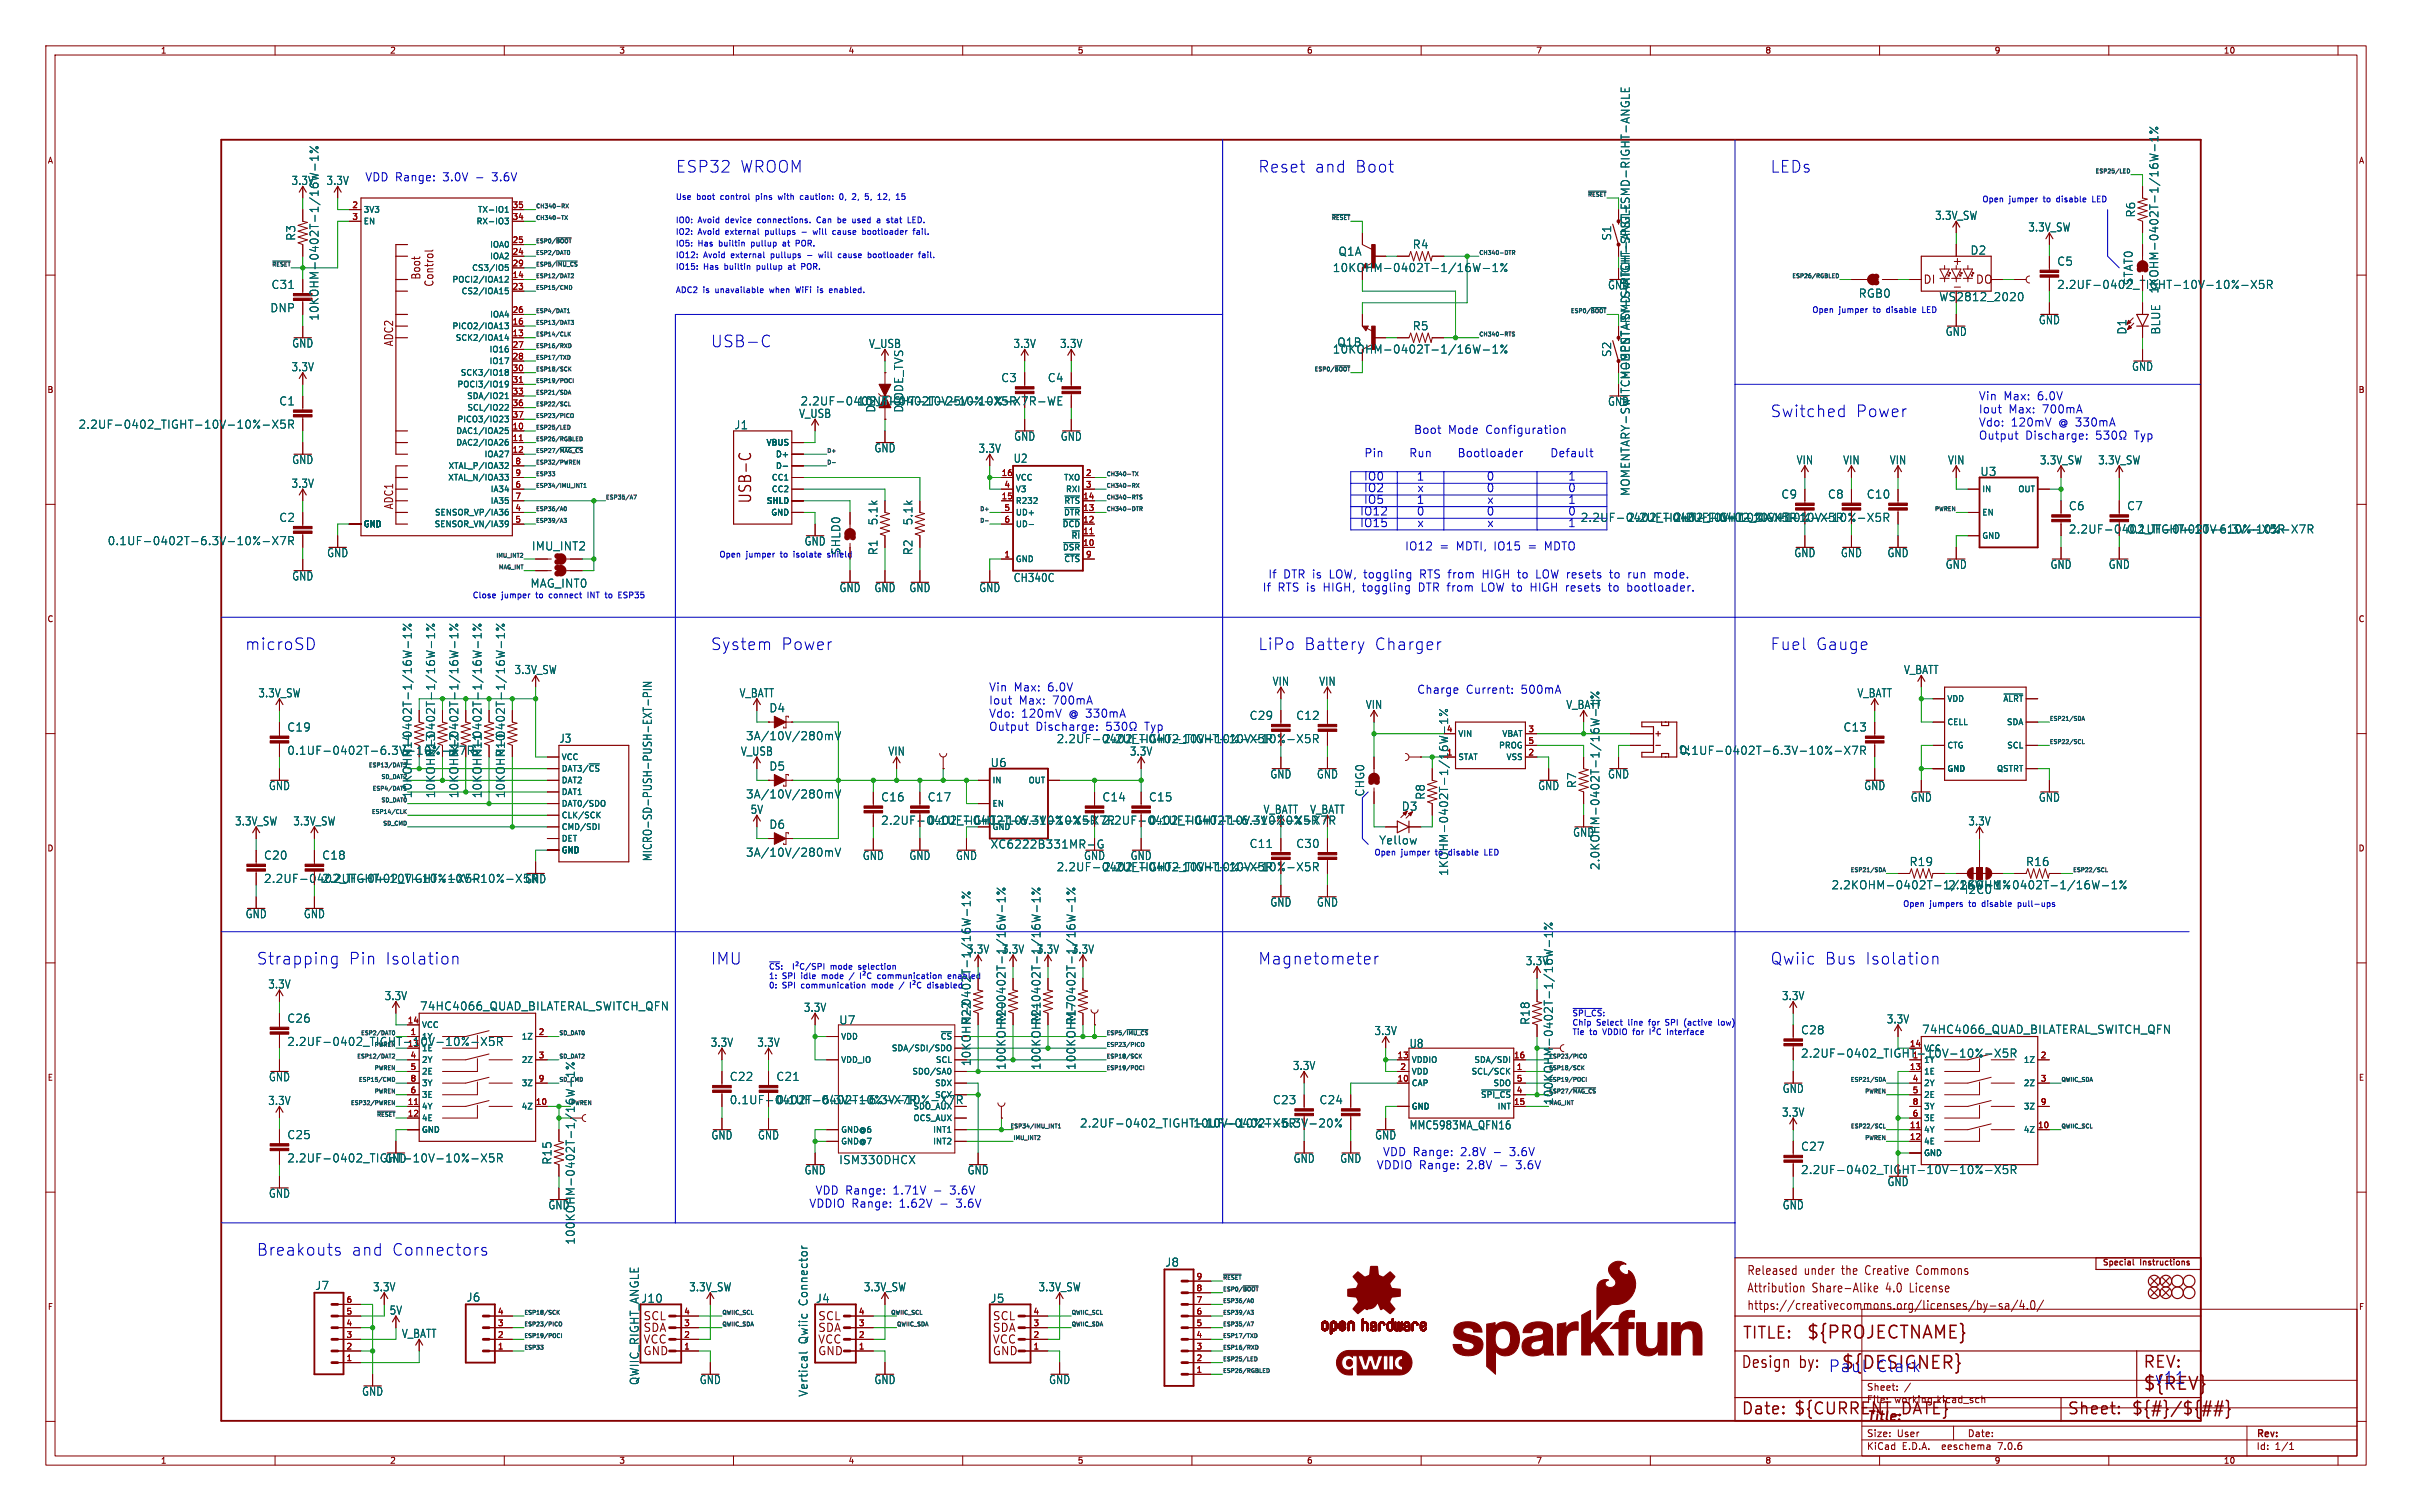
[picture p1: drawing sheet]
<svg xmlns="http://www.w3.org/2000/svg" width="526mm" height="330mm" viewBox="0 0 526 330" stroke-linecap="round" stroke-linejoin="round" font-family="sans-serif">
<defs><g id="words">
<text font-size="3.8" fill="#840000" x="394" y="292.4">${PROJECTNAME}</text>
<g font-size="3.8" fill="#0000c2">
<text x="401.6" y="299">${DESIGNER}</text>
<text x="467.4" y="303.6">${REV}</text>
</g>
<g font-size="3.5" fill="#0000c2">
<text x="147.3" y="37.9">ESP32</text>
<text x="161.3" y="37.9">WROOM</text>
<text x="274.3" y="37.9">Reset</text>
<text x="286.6" y="37.9">and</text>
<text x="295.4" y="37.9">Boot</text>
<text x="386.1" y="37.9">LEDs</text>
<text x="154.9" y="76">USB-C</text>
<text x="386.1" y="91.2">Switched</text>
<text x="404.7" y="91.2">Power</text>
<text x="53.3" y="142">microSD</text>
<text x="154.9" y="142">System</text>
<text x="170.3" y="142">Power</text>
<text x="274.3" y="142">LiPo</text>
<text x="284.3" y="142">Battery</text>
<text x="299.6" y="142">Charger</text>
<text x="386.1" y="142">Fuel</text>
<text x="395.9" y="142">Gauge</text>
<text x="55.9" y="210.6">Strapping</text>
<text x="75.9" y="210.6">Pin</text>
<text x="83.8" y="210.6">Isolation</text>
<text x="154.9" y="210.6">IMU</text>
<text x="274.3" y="210.6">Magnetometer</text>
<text x="386.1" y="210.6">Qwiic</text>
<text x="397.9" y="210.6">Bus</text>
<text x="406.7" y="210.6">Isolation</text>
<text x="55.9" y="274.1">Breakouts</text>
<text x="76.5" y="274.1">and</text>
<text x="85.3" y="274.1">Connectors</text>
<text x="392.4" y="298.7">by: Paul</text>
<text x="409.1" y="299.5">Clark</text>
<text x="469.9" y="302">v11</text>
</g>
<g font-size="3.5" fill="#840000">
<text x="164.2" y="110" transform="rotate(-90 164.2 110)">USB-C</text>
<text x="380" y="292.4">TITLE:</text>
<text x="379.7" y="298.7">Design</text>
<text x="467.4" y="298.7">REV:</text>
<text x="379.7" y="308.9">Date:</text>
<text x="391.2" y="308.9">${CURRENT_DATE}</text>
<text x="450.8" y="308.9">Sheet:</text>
<text x="464.8" y="308.9">${#}/${##}</text>
</g>
<text font-size="2.8" fill="#840000" x="407.1" y="310.4">Title:</text>
<g font-size="2.7" fill="#840000">
<text x="381" y="278.3">Released</text>
<text x="393.6" y="278.3">under</text>
<text x="402" y="278.3">the</text>
<text x="407.3" y="278.3">Creative</text>
<text x="418.8" y="278.3">Commons</text>
<text x="381" y="282.2">Attribution</text>
<text x="381" y="286">https://creativecommons.org/licenses/by-sa/4.0/</text>
<text x="395.3" y="282.2">Share-Alike</text>
<text x="411.6" y="282.2">4.0</text>
<text x="417" y="282.2">License</text>
</g>
<g font-size="2.5" fill="#006464">
<text x="63.5" y="40.5">3.3V</text>
<text x="71.1" y="40.5">3.3V</text>
<text x="465.9" y="47.5" transform="rotate(-90 465.9 47.5)">R6</text>
<text x="64.6" y="52.6" transform="rotate(-90 64.6 52.6)">R3</text>
<text x="351.6" y="52.5" transform="rotate(-90 351.6 52.5)">S1</text>
<text x="422" y="48.2">3.3V_SW</text>
<text x="442.4" y="50.7">3.3V_SW</text>
<text x="290.7" y="59.5">10KOHM-0402T-1/16W-1%</text>
<text x="291.9" y="56">Q1A</text>
<text x="308.1" y="54.5">R4</text>
<text x="429.8" y="55.7">D2</text>
<text x="448.7" y="58.1">C5</text>
<text x="59.1" y="63.2">C31</text>
<text x="350.7" y="63.3">GND</text>
<text x="405.4" y="65.1">RGB0</text>
<text x="425.7" y="63.7">-</text>
<text x="465.4" y="62.3" transform="rotate(-90 465.4 62.3)">STAT0</text>
<text x="471" y="64.1" transform="rotate(-90 471 64.1)">1KOHM-0402T-1/16W-1%</text>
<text x="58.9" y="68.3">DNP</text>
<text x="69.7" y="70" transform="rotate(-90 69.7 70)">10KOHM-0402T-1/16W-1%</text>
<text x="444.7" y="70.9">GND</text>
<text x="63.7" y="76">GND</text>
<text x="189.5" y="76.1">V_USB</text>
<text x="221" y="76.1">3.3V</text>
<text x="231.2" y="76.1">3.3V</text>
<text x="290.7" y="77.3">10KOHM-0402T-1/16W-1%</text>
<text x="291.6" y="75.8">Q1B</text>
<text x="308.1" y="72.2">R5</text>
<text x="351.6" y="77.9" transform="rotate(-90 351.6 77.9)">S2</text>
<text x="424.3" y="73.5">GND</text>
<text x="464" y="73" transform="rotate(-90 464 73)">D1</text>
<text x="471.4" y="73" transform="rotate(-90 471.4 73)">BLUE</text>
<text x="63.5" y="81.2">3.3V</text>
<text x="218.3" y="83.5">C3</text>
<text x="228.5" y="83.5">C4</text>
<text x="465" y="81.1">GND</text>
<text x="60.8" y="88.6">C1</text>
<text x="174.5" y="88.6">2.2UF-0402_TIGHT-10V-10%-X5R</text>
<text x="186.9" y="88.6">10NF-0402T-25V-10%-X7R-WE</text>
<text x="350.7" y="88.7">GND</text>
<text x="17.1" y="93.7">2.2UF-0402_TIGHT-10V-10%-X5R</text>
<text x="160.1" y="93.8">J1</text>
<text x="174.2" y="91.3">V_USB</text>
<text x="191.1" y="90.1" transform="rotate(-90 191.1 90.1)">D7</text>
<text x="197.2" y="90.1" transform="rotate(-90 197.2 90.1)">DIODE_TVS</text>
<text x="63.7" y="101.4">GND</text>
<text x="190.7" y="98.9">GND</text>
<text x="213.4" y="99">3.3V</text>
<text x="221" y="101.1">U2</text>
<text x="221.1" y="96.3">GND</text>
<text x="231.3" y="96.3">GND</text>
<text x="391.8" y="101.5">VIN</text>
<text x="402" y="101.5">VIN</text>
<text x="412.1" y="101.5">VIN</text>
<text x="424.8" y="101.5">VIN</text>
<text x="444.9" y="101.5">3.3V_SW</text>
<text x="457.6" y="101.5">3.3V_SW</text>
<text x="63.5" y="106.6">3.3V</text>
<text x="431.9" y="104">U3</text>
<text x="388.5" y="108.9">C9</text>
<text x="398.7" y="108.9">C8</text>
<text x="407.1" y="108.9">C10</text>
<text x="451.2" y="111.5">C6</text>
<text x="463.9" y="111.5">C7</text>
<text x="23.4" y="119.1">0.1UF-0402T-6.3V-10%-X7R</text>
<text x="60.8" y="114">C2</text>
<text x="175.4" y="119.2">GND</text>
<text x="191.6" y="114.6" transform="rotate(-90 191.6 114.6)">5.1k</text>
<text x="199.2" y="114.6" transform="rotate(-90 199.2 114.6)">5.1k</text>
<text x="344.7" y="114">2.2UF-0402_TIGHT-10V-10%-X5R</text>
<text x="354.9" y="114">2.2UF-0402_TIGHT-10V-10%-X5R</text>
<text x="463.9" y="116.6">0.1UF-0402T-6.3V-10%-X7R</text>
<text x="71.3" y="121.7">GND</text>
<text x="115.9" y="120.2">IMU_INT2</text>
<text x="183.5" y="121.1" transform="rotate(-90 183.5 121.1)">SHLD0</text>
<text x="191.6" y="121.2" transform="rotate(-90 191.6 121.2)">R1</text>
<text x="199.2" y="121.2" transform="rotate(-90 199.2 121.2)">R2</text>
<text x="391.3" y="121.7">GND</text>
<text x="401.5" y="121.7">GND</text>
<text x="411.6" y="121.7">GND</text>
<text x="424.3" y="124.3">GND</text>
<text x="447.2" y="124.3">GND</text>
<text x="459.9" y="124.3">GND</text>
<text x="63.7" y="126.8">GND</text>
<text x="115.6" y="128.4">MAG_INT0</text>
<text x="183" y="129.3">GND</text>
<text x="190.7" y="129.3">GND</text>
<text x="198.3" y="129.3">GND</text>
<text x="213.5" y="129.3">GND</text>
<text x="221" y="127.1">CH340C</text>
<text x="112.2" y="147.2">3.3V_SW</text>
<text x="277.5" y="149.8">VIN</text>
<text x="287.7" y="149.8">VIN</text>
<text x="415.2" y="147.2">V_BATT</text>
<text x="56.3" y="152.3">3.3V_SW</text>
<text x="161.2" y="152.3">V_BATT</text>
<text x="167.7" y="155.6">D4</text>
<text x="297.8" y="154.8">VIN</text>
<text x="341.6" y="154.8">V_BATT</text>
<text x="405.1" y="152.3">V_BATT</text>
<text x="62.6" y="159.7">C19</text>
<text x="162.7" y="161.6">3A/10V/280mV</text>
<text x="225.8" y="159.5">Discharge:</text>
<text x="249.7" y="159.5">Typ</text>
<text x="272.5" y="157.2">C29</text>
<text x="282.7" y="157.2">C12</text>
<text x="402" y="159.7">C13</text>
<text x="62.6" y="164.8">0.1UF-0402T-6.3V-10%-X7R</text>
<text x="90" y="165.2" transform="rotate(-90 90 165.2)">R14</text>
<text x="95.1" y="165.2" transform="rotate(-90 95.1 165.2)">R13</text>
<text x="100.2" y="165.2" transform="rotate(-90 100.2 165.2)">R12</text>
<text x="105.3" y="165.2" transform="rotate(-90 105.3 165.2)">R11</text>
<text x="110.3" y="165.2" transform="rotate(-90 110.3 165.2)">R10</text>
<text x="122" y="162.2">J3</text>
<text x="161.5" y="165">V_USB</text>
<text x="193.7" y="165">VIN</text>
<text x="216" y="167.5">U6</text>
<text x="246.4" y="165">3.3V</text>
<text x="366.3" y="164.8">0.1UF-0402T-6.3V-10%-X7R</text>
<text x="368.6" y="165" transform="rotate(-90 368.6 165)">J2</text>
<text x="58.6" y="172.5">GND</text>
<text x="167.7" y="168.3">D5</text>
<text x="277" y="170">GND</text>
<text x="287.2" y="170">GND</text>
<text x="297.8" y="173.8" transform="rotate(-90 297.8 173.8)">CHG0</text>
<text x="335.4" y="172.5">GND</text>
<text x="344" y="172" transform="rotate(-90 344 172)">R7</text>
<text x="350.7" y="170">GND</text>
<text x="406.6" y="172.5">GND</text>
<text x="90" y="174.2" transform="rotate(-90 90 174.2)">10KOHM-0402T-1/16W-1%</text>
<text x="95.1" y="174.2" transform="rotate(-90 95.1 174.2)">10KOHM-0402T-1/16W-1%</text>
<text x="100.2" y="174.2" transform="rotate(-90 100.2 174.2)">10KOHM-0402T-1/16W-1%</text>
<text x="105.3" y="174.2" transform="rotate(-90 105.3 174.2)">10KOHM-0402T-1/16W-1%</text>
<text x="110.3" y="174.2" transform="rotate(-90 110.3 174.2)">10KOHM-0402T-1/16W-1%</text>
<text x="162.7" y="174.3">3A/10V/280mV</text>
<text x="163.7" y="177.7">5V</text>
<text x="192.1" y="175">C16</text>
<text x="202.3" y="175">C17</text>
<text x="240.4" y="175">C14</text>
<text x="250.5" y="175">C15</text>
<text x="275.5" y="177.7">V_BATT</text>
<text x="285.7" y="177.7">V_BATT</text>
<text x="305.7" y="177">D3</text>
<text x="311" y="174.5" transform="rotate(-90 311 174.5)">R8</text>
<text x="416.7" y="175.1">GND</text>
<text x="444.7" y="175.1">GND</text>
<text x="51.2" y="180.2">3.3V_SW</text>
<text x="63.9" y="180.2">3.3V_SW</text>
<text x="167.7" y="181">D6</text>
<text x="216" y="185.3">XC6222B331MR-G</text>
<text x="250.5" y="180.1">0.1UF-0402T-6.3V-10%-X7R</text>
<text x="272.5" y="185.1">C11</text>
<text x="282.7" y="185.1">C30</text>
<text x="300.8" y="184.4">Yellow</text>
<text x="343.1" y="182.7">GND</text>
<text x="429.3" y="180.2">3.3V</text>
<text x="57.5" y="187.7">C20</text>
<text x="70.2" y="187.7">C18</text>
<text x="142.4" y="187.9" transform="rotate(-90 142.4 187.9)">MICRO-SD-PUSH-PUSH-EXT-PIN</text>
<text x="162.7" y="187">3A/10V/280mV</text>
<text x="188.1" y="187.8">GND</text>
<text x="198.3" y="187.8">GND</text>
<text x="208.4" y="187.8">GND</text>
<text x="230.4" y="190.2">2.2UF-0402_TIGHT-10V-10%-X5R</text>
<text x="236.4" y="187.8">GND</text>
<text x="246.5" y="187.8">GND</text>
<text x="316.1" y="191.1" transform="rotate(-90 316.1 191.1)">1KOHM-0402T-1/16W-1%</text>
<text x="349.1" y="189.8" transform="rotate(-90 349.1 189.8)">2.0KOHM-0402T-1/16W-1%</text>
<text x="416.5" y="189.1">R19</text>
<text x="441.9" y="189.1">R16</text>
<text x="70.2" y="192.8">2.2UF-0402_TIGHT-10V-10%-X5R</text>
<text x="114.5" y="192.8">GND</text>
<text x="277" y="197.9">GND</text>
<text x="287.2" y="197.9">GND</text>
<text x="399.4" y="194.2">2.2KOHM-0402T-1/16W-1%</text>
<text x="424.8" y="194.2">2.2KOHM-0402T-1/16W-1%</text>
<text x="428.5" y="195.2">I2C0</text>
<text x="53.5" y="200.5">GND</text>
<text x="66.2" y="200.5">GND</text>
<text x="210.8" y="208.2">3.3V</text>
<text x="218.5" y="208.2">3.3V</text>
<text x="226.1" y="208.2">3.3V</text>
<text x="233.7" y="208.2">3.3V</text>
<text x="58.4" y="215.8">3.3V</text>
<text x="332.8" y="210.7">3.3V</text>
<text x="83.8" y="218.3">3.3V</text>
<text x="91.5" y="220.6">74HC4066_QUAD_BILATERAL_SWITCH_QFN</text>
<text x="175.3" y="220.9">3.3V</text>
<text x="388.6" y="218.3">3.3V</text>
<text x="62.6" y="223.2">C26</text>
<text x="183" y="223.6">U7</text>
<text x="211.9" y="223.6" transform="rotate(-90 211.9 223.6)">R22</text>
<text x="219.6" y="223.6" transform="rotate(-90 219.6 223.6)">R20</text>
<text x="227.2" y="223.6" transform="rotate(-90 227.2 223.6)">R21</text>
<text x="234.8" y="223.6" transform="rotate(-90 234.8 223.6)">R17</text>
<text x="299.7" y="226">3.3V</text>
<text x="333.9" y="223.6" transform="rotate(-90 333.9 223.6)">R18</text>
<text x="392.8" y="225.8">C28</text>
<text x="411.5" y="223.4">3.3V</text>
<text x="419.2" y="225.7">74HC4066_QUAD_BILATERAL_SWITCH_QFN</text>
<text x="62.6" y="228.3">2.2UF-0402_TIGHT-10V-10%-X5R</text>
<text x="155" y="228.5">3.3V</text>
<text x="165.1" y="228.5">3.3V</text>
<text x="211.9" y="232.6" transform="rotate(-90 211.9 232.6)">10KOHM-0402T-1/16W-1%</text>
<text x="219.6" y="233.4" transform="rotate(-90 219.6 233.4)">100KOHM-0402T-1/16W-1%</text>
<text x="227.2" y="233.4" transform="rotate(-90 227.2 233.4)">100KOHM-0402T-1/16W-1%</text>
<text x="234.8" y="233.4" transform="rotate(-90 234.8 233.4)">100KOHM-0402T-1/16W-1%</text>
<text x="282" y="233.6">3.3V</text>
<text x="307.4" y="228.7">U8</text>
<text x="58.6" y="236">GND</text>
<text x="159.1" y="235.9">C22</text>
<text x="169.3" y="235.9">C21</text>
<text x="388.8" y="238.6">GND</text>
<text x="58.4" y="241.2">3.3V</text>
<text x="169.3" y="241">0.1UF-0402T-6.3V-10%-X7R</text>
<text x="277.6" y="241">C23</text>
<text x="287.7" y="241">C24</text>
<text x="338.9" y="241.1" transform="rotate(-90 338.9 241.1)">100KOHM-0402T-1/16W-1%</text>
<text x="388.6" y="243.7">3.3V</text>
<text x="62.6" y="248.6">C25</text>
<text x="155.1" y="248.7">GND</text>
<text x="165.3" y="248.7">GND</text>
<text x="235.5" y="246.1">2.2UF-0402_TIGHT-10V-10%-X5R</text>
<text x="260.2" y="246.1">10UF-0402T-6.3V-20%</text>
<text x="299.9" y="248.7">GND</text>
<text x="307.4" y="246.5">MMC5983MA_QFN16</text>
<text x="392.8" y="251.2">C27</text>
<text x="62.6" y="253.7">2.2UF-0402_TIGHT-10V-10%-X5R</text>
<text x="84" y="253.8">GND</text>
<text x="120.5" y="254.1" transform="rotate(-90 120.5 254.1)">R15</text>
<text x="175.4" y="256.3">GND</text>
<text x="183" y="254.1">ISM330DHCX</text>
<text x="211" y="256.3">GND</text>
<text x="282.1" y="253.8">GND</text>
<text x="292.3" y="253.8">GND</text>
<text x="58.6" y="261.4">GND</text>
<text x="119.5" y="264">GND</text>
<text x="388.8" y="264">GND</text>
<text x="411.6" y="258.9">GND</text>
<text x="68.7" y="281.5">J7</text>
<text x="81.3" y="281.8">3.3V</text>
<text x="150.3" y="281.8">3.3V_SW</text>
<text x="188.4" y="281.8">3.3V_SW</text>
<text x="226.5" y="281.8">3.3V_SW</text>
<text x="254.1" y="276.5">J8</text>
<text x="84.9" y="286.9">5V</text>
<text x="101.7" y="284.1">J6</text>
<text x="139.8" y="284.3">J10</text>
<text x="176.4" y="284.8" transform="rotate(-90 176.4 284.8)">Connector</text>
<text x="177.9" y="284.3">J4</text>
<text x="216" y="284.3">J5</text>
<text x="87.6" y="292">V_BATT</text>
<text x="176.4" y="293.2" transform="rotate(-90 176.4 293.2)">Qwiic</text>
<text x="78.9" y="304.6">GND</text>
<text x="139.5" y="302.2" transform="rotate(-90 139.5 302.2)">QWIIC_RIGHT_ANGLE</text>
<text x="152.6" y="302.1">GND</text>
<text x="176.4" y="304.7" transform="rotate(-90 176.4 304.7)">Vertical</text>
<text x="190.7" y="302.1">GND</text>
<text x="228.8" y="302.1">GND</text>
</g>
<g font-size="2.5" fill="#0000c2">
<text x="79.6" y="39.8">VDD Range:</text>
<text x="96.6" y="39.8">3.0V</text>
<text x="103.8" y="39.8">-</text>
<text x="107.5" y="39.8">3.6V</text>
<text x="431.5" y="87.4">Vin</text>
<text x="437" y="87.4">Max:</text>
<text x="444.4" y="87.4">6.0V</text>
<text x="308.4" y="94.8">Boot</text>
<text x="315.9" y="94.8">Mode</text>
<text x="324.1" y="94.8">Configuration</text>
<text x="431.5" y="90.3">Iout</text>
<text x="431.5" y="93.2">Vdo:</text>
<text x="438.1" y="90.3">Max:</text>
<text x="438.6" y="93.2">120mV</text>
<text x="445.5" y="90.3">700mA</text>
<text x="449" y="93.2">@ 330mA</text>
<text x="297.6" y="99.9">Pin</text>
<text x="307.3" y="99.9">Run</text>
<text x="317.9" y="99.9">Bootloader</text>
<text x="338.1" y="99.9">Default</text>
<text x="431.5" y="96">Output</text>
<text x="441.7" y="96">Discharge:</text>
<text x="465.6" y="96">Typ</text>
<text x="297.5" y="105">IO0</text>
<text x="297.5" y="107.5">IO2</text>
<text x="309" y="105">1</text>
<text x="309.1" y="107.5">x</text>
<text x="324.2" y="107.5">0</text>
<text x="324.2" y="105">0</text>
<text x="342" y="107.5">0</text>
<text x="342" y="105">1</text>
<text x="296.6" y="112.6">IO12</text>
<text x="297.5" y="110.1">IO5</text>
<text x="309" y="112.6">0</text>
<text x="309" y="110.1">1</text>
<text x="324.2" y="112.6">0</text>
<text x="324.4" y="110.1">x</text>
<text x="342" y="112.6">0</text>
<text x="342" y="110.1">1</text>
<text x="296.6" y="115.2">IO15</text>
<text x="309.1" y="115.2">x</text>
<text x="324.4" y="115.2">x</text>
<text x="342" y="115.2">1</text>
<text x="306.4" y="120.2">IO12</text>
<text x="314" y="120.2">=</text>
<text x="317.7" y="120.2">MDTI, IO15</text>
<text x="333.5" y="120.2">=</text>
<text x="337.2" y="120.2">MDTO</text>
<text x="275.4" y="129.3">If</text>
<text x="276.6" y="126.4">If</text>
<text x="278.7" y="129.3">RTS is</text>
<text x="279.9" y="126.4">DTR is</text>
<text x="288.7" y="129.3">HIGH,</text>
<text x="290" y="126.4">LOW, toggling</text>
<text x="297.4" y="129.3">toggling</text>
<text x="309.7" y="129.3">DTR from</text>
<text x="310" y="126.4">RTS from</text>
<text x="323.6" y="129.3">LOW to</text>
<text x="323.8" y="126.4">HIGH to</text>
<text x="334.4" y="129.3">HIGH resets</text>
<text x="335.7" y="126.4">LOW resets</text>
<text x="351.8" y="129.3">to</text>
<text x="352" y="126.4">to</text>
<text x="355.8" y="129.3">bootloader.</text>
<text x="356" y="126.4">run</text>
<text x="361.8" y="126.4">mode.</text>
<text x="215.6" y="150.9">Vin</text>
<text x="215.6" y="153.8">Iout</text>
<text x="221.1" y="150.9">Max:</text>
<text x="222.2" y="153.8">Max:</text>
<text x="228.5" y="150.9">6.0V</text>
<text x="229.6" y="153.8">700mA</text>
<text x="309.1" y="151.6">Charge</text>
<text x="319.8" y="151.6">Current:</text>
<text x="331.8" y="151.6">500mA</text>
<text x="215.6" y="156.7">Vdo:</text>
<text x="215.6" y="159.5">Output</text>
<text x="222.7" y="156.7">120mV</text>
<text x="233.1" y="156.7">@ 330mA</text>
<text x="300.3" y="255.3">VDDIO Range:</text>
<text x="301.6" y="252.4">VDD Range:</text>
<text x="318.6" y="252.4">2.8V</text>
<text x="319.9" y="255.3">2.8V</text>
<text x="325.8" y="252.4">-</text>
<text x="327.2" y="255.3">-</text>
<text x="329.5" y="252.4">3.6V</text>
<text x="330.8" y="255.3">3.6V</text>
<text x="176.5" y="263.7">VDDIO Range:</text>
<text x="177.8" y="260.8">VDD Range:</text>
<text x="194.8" y="260.8">1.71V</text>
<text x="196.2" y="263.7">1.62V</text>
<text x="203.7" y="260.8">-</text>
<text x="205.1" y="263.7">-</text>
<text x="207.4" y="260.8">3.6V</text>
<text x="208.7" y="263.7">3.6V</text>
</g>
<g font-size="2.5" fill="#840000">
<text x="425.7" y="58.1">+</text>
<text x="419.4" y="62.2">DI</text>
<text x="422.9" y="65.9">WS2812_2020</text>
<text x="430.8" y="62.2">DO</text>
<text x="448.7" y="63.2">2.2UF-0402_TIGHT-10V-10%-X5R</text>
<text x="86" y="75.7" transform="rotate(-90 86 75.7)">ADC2</text>
<text x="355.7" y="82.9" transform="rotate(-90 355.7 82.9)">MOMENTARY-SWITCH-SPST-SMD-RIGHT-ANGLE</text>
<text x="86" y="111.2" transform="rotate(-90 86 111.2)">ADC1</text>
<text x="355.7" y="108.3" transform="rotate(-90 355.7 108.3)">MOMENTARY-SWITCH-SPST-SMD-RIGHT-ANGLE</text>
<text x="365" y="114">2.2UF-0402_TIGHT-10V-10%-X5R</text>
<text x="451.2" y="116.6">2.2UF-0402_TIGHT-10V-10%-X5R</text>
<text x="240.6" y="162.3">2.2UF-0402_TIGHT-10V-10%-X5R</text>
<text x="192.1" y="180.1">2.2UF-0402_TIGHT-10V-10%-X5R</text>
<text x="202.3" y="180.1">0.1UF-0402T-6.3V-10%-X7R</text>
<text x="240.4" y="180.1">2.2UF-0402_TIGHT-10V-10%-X5R</text>
<text x="240.6" y="190.2">2.2UF-0402_TIGHT-10V-10%-X5R</text>
<text x="57.5" y="192.8">2.2UF-0402_TIGHT-10V-10%-X5R</text>
<text x="392.8" y="230.9">2.2UF-0402_TIGHT-10V-10%-X5R</text>
<text x="159.1" y="241">0.1UF-0402T-6.3V-10%-X7R</text>
<text x="392.8" y="256.3">2.2UF-0402_TIGHT-10V-10%-X5R</text>
<text x="125.6" y="271.5" transform="rotate(-90 125.6 271.5)">100KOHM-0402T-1/16W-1%</text>
<text x="140.2" y="288.2">SCL</text>
<text x="140.2" y="290.8">SDA</text>
<text x="140.2" y="293.3">VCC</text>
<text x="178.3" y="288.2">SCL</text>
<text x="178.3" y="290.8">SDA</text>
<text x="178.3" y="293.3">VCC</text>
<text x="216.4" y="288.2">SCL</text>
<text x="216.4" y="290.8">SDA</text>
<text x="216.4" y="293.3">VCC</text>
<text x="140.2" y="295.9">GND</text>
<text x="178.3" y="295.9">GND</text>
<text x="216.4" y="295.9">GND</text>
</g>
<g font-size="2.1" fill="#840000">
<text x="407.1" y="303.5">Sheet:</text>
<text x="407.1" y="306.2">File:</text>
<text x="413.2" y="306.2">working.kicad_sch</text>
<text x="407.1" y="316.4">KiCad</text>
<text x="407.1" y="313.6">Size:</text>
<text x="413.8" y="313.6">User</text>
<text x="414.9" y="316.4">E.D.A.</text>
<text x="423.8" y="316.4">eeschema</text>
<text x="429.1" y="313.6">Date:</text>
<text x="436.1" y="316.4">7.0.6</text>
<text x="492.1" y="313.8">Rev:</text>
<text x="492.1" y="316.4">Id:</text>
<text x="496.2" y="316.4">1/1</text>
</g>
<g font-size="1.8" fill="#840000">
<text x="35" y="11.9">1</text>
<text x="85" y="11.9">2</text>
<text x="135" y="11.9">3</text>
<text x="185" y="11.9">4</text>
<text x="235" y="11.9">5</text>
<text x="285" y="11.9">6</text>
<text x="335" y="11.9">7</text>
<text x="385" y="11.9">8</text>
<text x="435" y="11.9">9</text>
<text x="485" y="11.9">10</text>
<text x="10.3" y="35.9">A</text>
<text x="514.5" y="35.9">A</text>
<text x="10.3" y="85.9">B</text>
<text x="514.4" y="85.9">B</text>
<text x="10.3" y="135.9">C</text>
<text x="514.4" y="135.9">C</text>
<text x="10.3" y="185.9">D</text>
<text x="514.4" y="185.9">D</text>
<text x="10.3" y="235.9">E</text>
<text x="514.4" y="235.9">E</text>
<text x="458.5" y="276.3">Special</text>
<text x="466.9" y="276.3">Instructions</text>
<text x="10.3" y="285.9">F</text>
<text x="514.5" y="285.9">F</text>
<text x="35" y="319.4">1</text>
<text x="85" y="319.4">2</text>
<text x="135" y="319.4">3</text>
<text x="185" y="319.4">4</text>
<text x="235" y="319.4">5</text>
<text x="285" y="319.4">6</text>
<text x="335" y="319.4">7</text>
<text x="385" y="319.4">8</text>
<text x="435" y="319.4">9</text>
<text x="485" y="319.4">10</text>
</g>
<g font-size="1.8" fill="#a90000">
<text x="76.8" y="45.5">2</text>
<text x="111.7" y="45.5">35</text>
<text x="76.8" y="48">3</text>
<text x="111.7" y="53.1">25</text>
<text x="111.7" y="48">34</text>
<text x="111.7" y="55.6">24</text>
<text x="111.7" y="58.2">29</text>
<text x="111.7" y="60.7">14</text>
<text x="111.7" y="63.2">23</text>
<text x="111.7" y="70.9">16</text>
<text x="111.7" y="68.3">26</text>
<text x="111.7" y="73.4">13</text>
<text x="111.7" y="75.9">27</text>
<text x="111.7" y="78.5">28</text>
<text x="111.7" y="81">30</text>
<text x="111.7" y="83.6">31</text>
<text x="111.7" y="86.1">33</text>
<text x="111.7" y="88.6">36</text>
<text x="111.7" y="93.7">10</text>
<text x="111.7" y="91.2">37</text>
<text x="111.7" y="96.3">11</text>
<text x="111.7" y="98.8">12</text>
<text x="112.3" y="101.3">8</text>
<text x="112.3" y="106.4">6</text>
<text x="112.3" y="103.9">9</text>
<text x="218.4" y="103.9">16</text>
<text x="219" y="106.4">4</text>
<text x="236.8" y="103.9">2</text>
<text x="236.8" y="106.4">3</text>
<text x="112.3" y="111.5">4</text>
<text x="112.3" y="109">7</text>
<text x="218.4" y="109">15</text>
<text x="219" y="111.5">5</text>
<text x="236.2" y="111.5">13</text>
<text x="236.2" y="109">14</text>
<text x="112.3" y="114">5</text>
<text x="219" y="114">6</text>
<text x="236.2" y="119.1">10</text>
<text x="236.2" y="116.6">11</text>
<text x="236.2" y="114">12</text>
<text x="219" y="121.7">1</text>
<text x="236.8" y="121.7">9</text>
<text x="315.5" y="159.8">4</text>
<text x="333.3" y="159.8">3</text>
<text x="315.5" y="164.8">1</text>
<text x="333.3" y="164.8">2</text>
<text x="333.3" y="162.3">5</text>
<text x="88.9" y="223.3">14</text>
<text x="89.5" y="225.8">1</text>
<text x="117.4" y="225.8">2</text>
<text x="89.5" y="230.9">4</text>
<text x="89.5" y="233.4">5</text>
<text x="117.4" y="230.9">3</text>
<text x="304.8" y="230.9">13</text>
<text x="305.4" y="233.4">2</text>
<text x="330.2" y="230.9">16</text>
<text x="330.8" y="233.4">1</text>
<text x="416.5" y="233.4">13</text>
<text x="416.5" y="228.3">14</text>
<text x="417.1" y="230.9">1</text>
<text x="445.1" y="230.9">2</text>
<text x="89.5" y="238.5">6</text>
<text x="89.5" y="236">8</text>
<text x="117.4" y="236">9</text>
<text x="304.8" y="236">10</text>
<text x="330.8" y="238.5">4</text>
<text x="330.8" y="236">5</text>
<text x="417.1" y="236">4</text>
<text x="417.1" y="238.5">5</text>
<text x="445.1" y="236">3</text>
<text x="88.9" y="241">11</text>
<text x="88.9" y="243.6">12</text>
<text x="116.8" y="241">10</text>
<text x="330.2" y="241">15</text>
<text x="417.1" y="243.6">6</text>
<text x="417.1" y="241">8</text>
<text x="445.1" y="241">9</text>
<text x="416.5" y="246.1">11</text>
<text x="416.5" y="248.7">12</text>
<text x="444.5" y="246.1">10</text>
<text x="260.9" y="281.7">8</text>
<text x="260.9" y="279.1">9</text>
<text x="75.5" y="286.8">5</text>
<text x="75.5" y="284.2">6</text>
<text x="108.5" y="286.8">4</text>
<text x="149.2" y="286.8">4</text>
<text x="187.3" y="286.8">4</text>
<text x="225.4" y="286.8">4</text>
<text x="260.9" y="286.8">6</text>
<text x="260.9" y="284.2">7</text>
<text x="75.5" y="291.8">3</text>
<text x="75.5" y="289.3">4</text>
<text x="108.5" y="291.8">2</text>
<text x="108.5" y="289.3">3</text>
<text x="149.2" y="291.8">2</text>
<text x="149.2" y="289.3">3</text>
<text x="187.3" y="291.8">2</text>
<text x="187.3" y="289.3">3</text>
<text x="225.4" y="291.8">2</text>
<text x="225.4" y="289.3">3</text>
<text x="260.9" y="291.8">4</text>
<text x="260.9" y="289.3">5</text>
<text x="75.5" y="296.9">1</text>
<text x="75.5" y="294.4">2</text>
<text x="108.5" y="294.4">1</text>
<text x="149.2" y="294.4">1</text>
<text x="187.3" y="294.4">1</text>
<text x="225.4" y="294.4">1</text>
<text x="260.9" y="299.5">1</text>
<text x="260.9" y="296.9">2</text>
<text x="260.9" y="294.4">3</text>
</g>
<g font-size="1.8" fill="#006464">
<text x="79.2" y="46.6">3V3</text>
<text x="104.2" y="46.6">TX-IO1</text>
<text x="79.2" y="49.1">EN</text>
<text x="103.9" y="49.1">RX-IO3</text>
<text x="102.9" y="59.3">CS3/IO5</text>
<text x="106.8" y="56.7">IOA2</text>
<text x="106.8" y="54.2">IOA0</text>
<text x="98.6" y="61.8">POCI2/IOA12</text>
<text x="100.6" y="64.4">CS2/IOA15</text>
<text x="98.6" y="72">PICO2/IOA13</text>
<text x="106.8" y="69.4">IOA4</text>
<text x="99.3" y="74.5">SCK2/IOA14</text>
<text x="106.7" y="77.1">IO16</text>
<text x="100.4" y="82.1">SCK3/IO18</text>
<text x="106.7" y="79.6">IO17</text>
<text x="99.7" y="84.7">POCI3/IO19</text>
<text x="101.8" y="87.2">SDA/IO21</text>
<text x="101.9" y="89.8">SCL/IO22</text>
<text x="99.4" y="94.8">DAC1/IOA25</text>
<text x="99.7" y="92.3">PICO3/IO23</text>
<text x="99.4" y="97.4">DAC2/IOA26</text>
<text x="105.6" y="99.9">IOA27</text>
<text x="167.1" y="97.4">VBUS</text>
<text x="169.2" y="99.9">D+</text>
<text x="97.7" y="105">XTAL_N/IOA33</text>
<text x="97.7" y="102.5">XTAL_P/IOA32</text>
<text x="106.9" y="107.5">IA34</text>
<text x="168.3" y="105">CC1</text>
<text x="168.3" y="107.5">CC2</text>
<text x="169.2" y="102.5">D-</text>
<text x="221.5" y="105">VCC</text>
<text x="221.5" y="107.5">V3</text>
<text x="232" y="105">TXO</text>
<text x="232.4" y="107.5">RXI</text>
<text x="432.3" y="107.5">IN</text>
<text x="440.2" y="107.5">OUT</text>
<text x="94.8" y="112.6">SENSOR_VP/IA36</text>
<text x="106.9" y="110.1">IA35</text>
<text x="167.2" y="110.1">SHLD</text>
<text x="168.1" y="112.6">GND</text>
<text x="221.5" y="110.1">R232</text>
<text x="221.5" y="112.6">UD+</text>
<text x="232" y="112.6">~{DTR}</text>
<text x="232.1" y="110.1">~{RTS}</text>
<text x="432.3" y="112.6">EN</text>
<text x="79.2" y="115.2">GND</text>
<text x="94.7" y="115.2">SENSOR_VN/IA39</text>
<text x="221.5" y="115.2">UD-</text>
<text x="231.7" y="115.2">~{DCD}</text>
<text x="233.6" y="117.7">~{RI}</text>
<text x="432.3" y="117.7">GND</text>
<text x="181" y="121.7">shield</text>
<text x="221.5" y="122.8">GND</text>
<text x="231.8" y="120.2">~{DSR}</text>
<text x="232.1" y="122.8">~{CTS}</text>
<text x="424.7" y="153.3">VDD</text>
<text x="436.9" y="153.3">~{ALRT}</text>
<text x="318" y="160.9">VIN</text>
<text x="327.6" y="160.9">VBAT</text>
<text x="424.7" y="158.3">CELL</text>
<text x="437.7" y="158.3">SDA</text>
<text x="122.4" y="166">VCC</text>
<text x="318" y="166">STAT</text>
<text x="326.9" y="163.4">PROG</text>
<text x="328.5" y="166">VSS</text>
<text x="424.7" y="163.4">CTG</text>
<text x="437.7" y="163.4">SCL</text>
<text x="122.4" y="171">DAT2</text>
<text x="122.4" y="168.5">DAT3/~{CS}</text>
<text x="122.4" y="173.6">DAT1</text>
<text x="216.4" y="171">IN</text>
<text x="224.3" y="171">OUT</text>
<text x="424.7" y="168.5">GND</text>
<text x="435.5" y="168.5">QSTRT</text>
<text x="122.4" y="178.7">CLK/SCK</text>
<text x="122.4" y="176.1">DAT0/SDO</text>
<text x="216.4" y="176.1">EN</text>
<text x="122.4" y="181.2">CMD/SDI</text>
<text x="122.4" y="183.7">DET</text>
<text x="216.4" y="181.2">GND</text>
<text x="122.4" y="186.3">GND</text>
<text x="313.3" y="186.9">to</text>
<text x="316.3" y="186.9">disable</text>
<text x="203.2" y="215.7">disabled</text>
<text x="207.9" y="213.6">enabled</text>
<text x="91.9" y="226.9">1Y</text>
<text x="91.9" y="224.4">VCC</text>
<text x="113.7" y="226.9">1Z</text>
<text x="183.4" y="226.9">VDD</text>
<text x="205.1" y="226.9">~{CS}</text>
<text x="88.9" y="228.3">13</text>
<text x="91.9" y="229.5">1E</text>
<text x="91.9" y="232">2Y</text>
<text x="113.7" y="232">2Z</text>
<text x="183.4" y="232">VDD_IO</text>
<text x="194.4" y="229.5">SDA/SDI/SDO</text>
<text x="204.1" y="232">SCL</text>
<text x="307.8" y="232">VDDIO</text>
<text x="321.5" y="232">SDA/SDI</text>
<text x="419.6" y="232">1Y</text>
<text x="419.6" y="229.5">VCC</text>
<text x="441.4" y="232">1Z</text>
<text x="91.9" y="234.5">2E</text>
<text x="91.9" y="239.6">3E</text>
<text x="91.9" y="237.1">3Y</text>
<text x="113.7" y="237.1">3Z</text>
<text x="198.9" y="234.5">SDO/SA0</text>
<text x="203.9" y="237.1">SDX</text>
<text x="203.9" y="239.6">SCX</text>
<text x="307.8" y="237.1">CAP</text>
<text x="307.8" y="234.5">VDD</text>
<text x="320.9" y="234.5">SCL/SCK</text>
<text x="323" y="239.6">~{SPI_CS}</text>
<text x="325.7" y="237.1">SDO</text>
<text x="419.6" y="234.5">1E</text>
<text x="419.6" y="237.1">2Y</text>
<text x="419.6" y="239.6">2E</text>
<text x="441.4" y="237.1">2Z</text>
<text x="91.9" y="242.2">4Y</text>
<text x="91.9" y="244.7">4E</text>
<text x="113.7" y="242.2">4Z</text>
<text x="199.2" y="244.7">OCS_AUX</text>
<text x="199.2" y="242.2">SDO_AUX</text>
<text x="307.8" y="242.2">GND</text>
<text x="326.6" y="242.2">INT</text>
<text x="419.6" y="244.7">3E</text>
<text x="419.6" y="242.2">3Y</text>
<text x="441.4" y="242.2">3Z</text>
<text x="91.9" y="247.2">GND</text>
<text x="183.4" y="247.2">GND@6</text>
<text x="183.4" y="249.8">GND@7</text>
<text x="203.5" y="247.2">INT1</text>
<text x="203.5" y="249.8">INT2</text>
<text x="419.6" y="247.2">4Y</text>
<text x="419.6" y="249.8">4E</text>
<text x="441.4" y="247.2">4Z</text>
<text x="419.6" y="252.3">GND</text>
</g>
<g font-size="1.8" fill="#0000c2">
<text x="147.3" y="43.8">Use</text>
<text x="151.9" y="43.8">boot</text>
<text x="157.3" y="43.8">control</text>
<text x="165.2" y="43.8">pins</text>
<text x="170.3" y="43.8">with</text>
<text x="175.2" y="43.8">caution:</text>
<text x="184" y="43.8">0,</text>
<text x="187" y="43.8">2,</text>
<text x="190" y="43.8">5,</text>
<text x="193" y="43.8">12,</text>
<text x="197.2" y="43.8">15</text>
<text x="432.3" y="44.2">Open</text>
<text x="438.2" y="44.2">jumper</text>
<text x="445.9" y="44.2">to</text>
<text x="448.9" y="44.2">disable</text>
<text x="456.9" y="44.2">LED</text>
<text x="147.3" y="54">IO5:</text>
<text x="147.3" y="51.4">IO2:</text>
<text x="147.3" y="48.9">IO0:</text>
<text x="152.2" y="54">Has</text>
<text x="152.2" y="51.4">Avoid</text>
<text x="152.2" y="48.9">Avoid</text>
<text x="156.9" y="54">builtin</text>
<text x="158.4" y="51.4">external</text>
<text x="158.4" y="48.9">device</text>
<text x="164.1" y="54">pullup</text>
<text x="165.5" y="48.9">connections.</text>
<text x="167.2" y="51.4">pullups</text>
<text x="171.2" y="54">at</text>
<text x="174.3" y="54">POR.</text>
<text x="175.3" y="51.4">-</text>
<text x="178.1" y="51.4">will</text>
<text x="178.7" y="48.9">Can</text>
<text x="182.5" y="51.4">cause</text>
<text x="183.4" y="48.9">be</text>
<text x="186.8" y="48.9">used</text>
<text x="189.2" y="51.4">bootloader</text>
<text x="192.4" y="48.9">a</text>
<text x="194.7" y="48.9">stat</text>
<text x="199.5" y="48.9">LED.</text>
<text x="200.5" y="51.4">fail.</text>
<text x="147.3" y="56.5">IO12:</text>
<text x="147.3" y="59">IO15:</text>
<text x="153.4" y="56.5">Avoid</text>
<text x="153.4" y="59">Has</text>
<text x="158.1" y="59">builtin</text>
<text x="159.6" y="56.5">external</text>
<text x="165.3" y="59">pullup</text>
<text x="168.4" y="56.5">pullups</text>
<text x="172.4" y="59">at</text>
<text x="175.5" y="59">POR.</text>
<text x="176.6" y="56.5">-</text>
<text x="179.3" y="56.5">will</text>
<text x="183.7" y="56.5">cause</text>
<text x="190.4" y="56.5">bootloader</text>
<text x="201.7" y="56.5">fail.</text>
<text x="147.3" y="64.1">ADC2</text>
<text x="153.3" y="64.1">is</text>
<text x="156.1" y="64.1">unavailable</text>
<text x="168.2" y="64.1">when</text>
<text x="174.1" y="64.1">WiFi</text>
<text x="179" y="64.1">is</text>
<text x="181.8" y="64.1">enabled.</text>
<text x="395.2" y="68.3">Open</text>
<text x="401.1" y="68.3">jumper</text>
<text x="408.8" y="68.3">to</text>
<text x="411.8" y="68.3">disable</text>
<text x="419.8" y="68.3">LED</text>
<text x="156.8" y="121.7">Open</text>
<text x="162.7" y="121.7">jumper</text>
<text x="170.4" y="121.7">to</text>
<text x="173.4" y="121.7">isolate</text>
<text x="103" y="130.6">Close</text>
<text x="109.4" y="130.6">jumper</text>
<text x="117" y="130.6">to</text>
<text x="120.1" y="130.6">connect</text>
<text x="128.7" y="130.6">INT to</text>
<text x="135.8" y="130.6">ESP35</text>
<text x="299.7" y="186.9">Open</text>
<text x="305.6" y="186.9">jumper</text>
<text x="324.3" y="186.9">LED</text>
<text x="415" y="197.9">Open</text>
<text x="420.9" y="197.9">jumpers</text>
<text x="429.6" y="197.9">to</text>
<text x="432.6" y="197.9">disable</text>
<text x="440.6" y="197.9">pull-ups</text>
<text x="167.6" y="213.6">1:</text>
<text x="167.6" y="215.7">0:</text>
<text x="170.6" y="213.6">SPI</text>
<text x="170.6" y="215.7">SPI</text>
<text x="174.9" y="213.6">idle</text>
<text x="174.9" y="215.7">communication</text>
<text x="179.6" y="213.6">mode</text>
<text x="181.5" y="211.6">mode</text>
<text x="185.8" y="213.6">/</text>
<text x="187.7" y="211.6">selection</text>
<text x="190.4" y="215.7">mode</text>
<text x="192.3" y="213.6">communication</text>
<text x="196.7" y="215.7">/</text>
<text x="342.9" y="221.7">~{SPI_CS}:</text>
<text x="342.9" y="223.8">Chip</text>
<text x="342.9" y="225.8">Tie</text>
<text x="346.7" y="225.8">to</text>
<text x="348.2" y="223.8">Select</text>
<text x="349.8" y="225.8">VDDIO for</text>
<text x="355.3" y="223.8">line</text>
<text x="360" y="223.8">for</text>
<text x="363.8" y="223.8">SPI</text>
<text x="364.4" y="225.8">Interface</text>
<text x="368" y="223.8">(active</text>
<text x="375.7" y="223.8">low)</text>
</g>
<g font-size="1.2" fill="#0f0f0f">
<text x="457" y="37.9">ESP25/LED</text>
<text x="116.8" y="45.5">CH340-RX</text>
<text x="346.2" y="42.9">~{RESET}</text>
<text x="116.8" y="53.1">ESP0/~{BOOT}</text>
<text x="116.8" y="48">CH340-TX</text>
<text x="290.3" y="48">~{RESET}</text>
<text x="59.2" y="58.2">~{RESET}</text>
<text x="116.8" y="55.6">ESP2/DAT0</text>
<text x="116.8" y="58.2">ESP5/~{IMU_CS}</text>
<text x="322.6" y="55.6">CH340-DTR</text>
<text x="116.8" y="63.3">ESP15/CMD</text>
<text x="116.8" y="60.7">ESP12/DAT2</text>
<text x="390.8" y="60.7">ESP26/RGBLED</text>
<text x="116.8" y="70.9">ESP13/DAT3</text>
<text x="116.8" y="68.3">ESP4/DAT1</text>
<text x="342.5" y="68.3">ESP0/~{BOOT}</text>
<text x="116.8" y="73.4">ESP14/CLK</text>
<text x="116.8" y="76">ESP16/RXD</text>
<text x="322.6" y="73.4">CH340-RTS</text>
<text x="116.8" y="78.5">ESP17/TXD</text>
<text x="116.8" y="81">ESP18/SCK</text>
<text x="116.8" y="83.6">ESP19/POCI</text>
<text x="286.6" y="81">ESP0/~{BOOT}</text>
<text x="116.8" y="88.7">ESP22/SCL</text>
<text x="116.8" y="86.1">ESP21/SDA</text>
<text x="116.8" y="93.7">ESP25/LED</text>
<text x="116.8" y="91.2">ESP23/PICO</text>
<text x="116.8" y="101.4">ESP32/PWREN</text>
<text x="116.8" y="98.8">ESP27/~{MAG_CS}</text>
<text x="116.8" y="96.3">ESP26/RGBLED</text>
<text x="180.3" y="98.8">D+</text>
<text x="180.3" y="101.4">D-</text>
<text x="116.8" y="106.4">ESP34/IMU_INT1</text>
<text x="116.8" y="103.9">ESP33</text>
<text x="241.3" y="106.4">CH340-RX</text>
<text x="241.3" y="103.9">CH340-TX</text>
<text x="116.8" y="111.5">ESP36/A0</text>
<text x="132.1" y="109">ESP35/A7</text>
<text x="213.6" y="111.5">D+</text>
<text x="241.3" y="111.5">CH340-DTR</text>
<text x="241.3" y="109">CH340-RTS</text>
<text x="421.9" y="111.5">PWREN</text>
<text x="116.8" y="114.1">ESP39/A3</text>
<text x="213.6" y="114.1">D-</text>
<text x="108.1" y="121.7">IMU_INT2</text>
<text x="108.6" y="124.2">MAG_INT</text>
<text x="447" y="157.2">ESP21/SDA</text>
<text x="80.3" y="167.4">ESP13/DAT3</text>
<text x="447" y="162.3">ESP22/SCL</text>
<text x="81" y="177.6">ESP14/CLK</text>
<text x="83" y="175">SD_DAT0</text>
<text x="83.4" y="180.1">SD_CMD</text>
<text x="403.5" y="190.3">ESP21/SDA</text>
<text x="452.1" y="190.3">ESP22/SCL</text>
<text x="121.9" y="225.8">SD_DAT0</text>
<text x="241.3" y="225.8">ESP5/~{IMU_CS}</text>
<text x="77.7" y="230.9">ESP12/DAT2</text>
<text x="81.6" y="233.4">PWREN</text>
<text x="121.9" y="230.9">SD_DAT2</text>
<text x="241.3" y="233.4">ESP19/POCI</text>
<text x="241.3" y="228.4">ESP23/PICO</text>
<text x="241.3" y="230.9">ESP18/SCK</text>
<text x="337.8" y="230.9">ESP23/PICO</text>
<text x="78.1" y="236">ESP15/CMD</text>
<text x="81.6" y="238.5">PWREN</text>
<text x="403.5" y="236">ESP21/SDA</text>
<text x="406.7" y="238.5">PWREN</text>
<text x="449.6" y="236">QWIIC_SDA</text>
<text x="76.4" y="241.1">ESP32/PWREN</text>
<text x="82.1" y="243.6">~{RESET}</text>
<text x="337.8" y="241.1">MAG_INT</text>
<text x="220.3" y="246.1">ESP34/IMU_INT1</text>
<text x="221" y="248.7">IMU_INT2</text>
<text x="403.6" y="246.1">ESP22/SCL</text>
<text x="406.7" y="248.7">PWREN</text>
<text x="449.6" y="246.1">QWIIC_SCL</text>
<text x="266.7" y="281.7">ESP0/~{BOOT}</text>
<text x="266.7" y="279.2">~{RESET}</text>
<text x="114.3" y="286.8">ESP18/SCK</text>
<text x="157.5" y="286.8">QWIIC_SCL</text>
<text x="194.3" y="286.8">QWIIC_SCL</text>
<text x="233.7" y="286.8">QWIIC_SCL</text>
<text x="266.7" y="284.2">ESP36/A0</text>
<text x="266.7" y="286.8">ESP39/A3</text>
<text x="114.3" y="291.9">ESP19/POCI</text>
<text x="114.3" y="289.3">ESP23/PICO</text>
<text x="157.5" y="289.3">QWIIC_SDA</text>
<text x="195.6" y="289.3">QWIIC_SDA</text>
<text x="233.7" y="289.3">QWIIC_SDA</text>
<text x="266.7" y="291.9">ESP17/TXD</text>
<text x="266.7" y="289.3">ESP35/A7</text>
<text x="114.3" y="294.4">ESP33</text>
<text x="266.7" y="294.4">ESP16/RXD</text>
<text x="266.7" y="296.9">ESP25/LED</text>
<text x="266.7" y="299.5">ESP26/RGBLED</text>
</g>
<g font-size="1.2" fill="#006464">
<text x="81.1" y="172.5">ESP4/DAT1</text>
<text x="83" y="169.9">SD_DAT2</text>
<text x="78.6" y="225.8">ESP2/DAT0</text>
<text x="81.6" y="228.4">PWREN</text>
<text x="337.8" y="233.4">ESP18/SCK</text>
<text x="121.9" y="236">SD_CMD</text>
<text x="337.8" y="238.5">ESP27/~{MAG_CS}</text>
<text x="337.8" y="236">ESP19/POCI</text>
<text x="124.5" y="241.1">PWREN</text>
</g>
</g></defs>
<g fill="none" stroke="#840000" stroke-width=".22">
<path d="M10 10h506.1v309.5h-506.1zM12 12h502.1v305.5h-502.1zM60 10v2M110 10v2M160 10v2M210 10v2M260 10v2M310 10v2M360 10v2M410 10v2M460 10v2M510 10v2"/>
<path d="M10 60h2M66 40.6v2.6M66 45.7v2.6l1.1 .2-2.1 .6 2.1 .7-2.1 .6 2.1 .7-2.1 .6 2.1 .6-2.1 .7 1 .3v2.6M73.7 40.6v2.6M76.2 45.7h2.5M76.2 48.3h2.5M89.9 60l.4-.2 .4 .3 .1-.3h.4l.4 .2v.6h-1.8zM90.4 56v.6M90.5 57.2l.7-.2 .3 .2 .1 .3-.4 .3h-.5l-.3-.3zM90.5 58.5l.7-.1 .3 .1 .1 .4-.4 .3h-.5l-.3-.3zM91.6 56l-.3 .4h-1.5M93.3 57.1h1.1"/>
<path d="M93.3 56.6v.3l.3 .2M93.3 57.6v.5M93.3 59.3h1.1M93.3 55.5l.8-.1 .3 .1v.4l-.3 .3h-.5l-.3-.3zM94.4 57.6l-.2 .3h-1.5M94.4 58.6l-1.1 .1v.4l.1 .2M94.4 54.5l-.2 .2h-1.5M111.8 58.4h2.5M111.8 45.7h2.5M111.8 55.9h2.5M111.8 53.3h2.5M111.8 48.3h2.5"/>
<path d="M297.2 50.8v2.5l2 1.1M297.2 58.4v2.6M299.7 55.9h2.6M304.8 55.9h2.5l.4-1 .7 2 .6-2 .6 2 .7-2 .6 2 .6-2 .7 2 .2-1h2.6M423.2 58.7h2l-1 2zM424.2 57.9v.8M424.8 59.8l.3 .3M425.1 59.3l.2 .3M425.2 59.9v.3h-.3zM425.4 59.4v.3h-.2zM425.7 58.7l1 2M426.7 48.3v2.5"/>
<path d="M426.7 53.3v2.6M427.4 59.8l.2 .3M427.6 59.3l.3 .3M427.7 59.9v.3h-.2zM427.7 58.7l-1 2M428 59.4v.3h-.3zM428.2 58.7h2.1l-1 2zM429.3 57.9v.8M429.9 59.8l.2 .3M430.1 59.3l.3 .3 .1-.2v.3M430.3 59.9l-.3 .3h.3M447 50.8v2.5"/>
<path d="M447 55.9v3M467.4 40.6v2.6l1 .2-2.1 .7 2.1 .6-2.1 .6 2.1 .7-2.1 .6 2.1 .6-2.1 .7 1.1 .4v2.5M467.4 53.3v3.5M514.1 60h2M66 61v3M66 65.5v3.1M66 71.1v2.6M90.7 60.1v.5M92.8 61.3v.1a.51 .51 0 0 0 .3 .8h.6l.5-.1a.48 .48 0 0 0 .1-.8M93.3 60.1l.8-.2 .3 .2v.3l-.3 .3h-.5l-.3-.3zM111.8 73.7h2.5M111.8 61h2.5"/>
<path d="M111.8 71.1h2.5M111.8 63.5h2.5M111.8 68.6h2.5M111.8 76.2h2.5M111.8 78.7h2.5M193 76.2v2.5M223.5 76.2v2.5M233.7 76.2v2.5M297.2 71.1h1.2l-.5 1zM297.2 68.6v2.5M297.2 76.2v2.5M298.2 71.6l1.2 .6"/>
<path d="M299.7 73.7h2.6M304.8 73.7h2.5l.4-1.1 .7 2.1 .6-2.1 .6 2.1 .7-2.1 .6 2.1 .6-2.1 .7 2.1 .2-1h2.6M403.9 61h3.4M410.6 61h3.4M416.6 61h2.5M423.2 60.7h2M424.2 60.7v.8M425.7 60.7h2M426.3 62.6h1.4M426.7 60.7v.8M426.7 68.6v2.5M428.2 60.7h2.1"/>
<path d="M429.3 60.7v.8M434.3 61h2.6M439.4 61h.1M439.4 61h2.6M442.7 60.2a.76 .76 0 0 0-.7 .8 .76 .76 0 0 0 .7 .7M447 60.5v3M447 66v2.6M465.3 69.3l-1.4 1.4M465.5 70.5l-1.4 1.4M467.4 60.1v.9M467.4 66v2.6M467.4 71.1v2.6"/>
<path d="M467.4 76.2v2.5M66 81.3v2.5M66 86.4v3M66 90.9v3.1M66 96.5v2.6M111.8 99.1h2.5M111.8 96.5h2.5M111.8 94h2.5M111.8 81.3h2.5M111.8 83.8h2.5M111.8 86.4h2.5M111.8 88.9h2.5"/>
<path d="M111.8 91.4h2.5M172.7 99.1h2.6M172.7 96.5h2.6M177.8 91.4v2.6M191.6 85.9l.6 .5M193 91.4h.1M193 81.3h.1M193 81.3v2.5M193 88.9v2.5M193 94v2.5M215.9 99.1v2.5M223.5 81.3v3"/>
<path d="M223.5 85.9v3M223.5 91.4v2.6M233.7 81.3v3M233.7 85.9v3M233.7 91.4v2.6M10 110h2M66 106.7v2.5M66 111.8v3M66 116.3v3.1M73.7 116.8v2.6M76.2 114.3h2.5M111.8 104.1h2.5"/>
<path d="M111.8 101.6h2.5M111.8 106.7h2.5M111.8 111.8h2.5M111.8 109.2h2.5M111.8 114.3h2.5M172.7 104.1h2.6M172.7 101.6h2.6M172.7 106.7h2.6M172.7 111.8h2.6M172.7 109.2h2.6M177.8 114.3v2.5M185.4 111.8v3.4"/>
<path d="M185.4 118.5v3.4M193 109.2v2.6l1.1 .2-2.1 .6 2.1 .7-2.1 .6 2.1 .7-2.1 .6 2.1 .6-2.1 .7 1 .3v2.6M200.7 109.2v2.6l1 .2-2.1 .6 2.1 .7-2.1 .6 2.1 .7-2.1 .6 2.1 .6-2.1 .7 1.1 .3v2.6M218.4 104.1h2.6M218.4 106.7h2.6M218.4 111.8h2.6M218.4 109.2h2.6M218.4 114.3h2.6M236.2 104.1h2.6M236.2 106.7h2.6M236.2 111.8h2.6M236.2 109.2h2.6"/>
<path d="M236.2 114.3h2.6M236.2 119.4h2.6M236.2 116.8h2.6M393.7 101.6v2.5M393.7 106.7v3M393.7 111.3v.5M393.7 116.8v2.6M403.9 101.6v2.5M403.9 106.7v3M403.9 111.3v.5M403.9 116.8v2.6M414 101.6v2.5"/>
<path d="M414 106.7v3M414 111.3v3M414 116.8v2.6M426.7 101.6v2.5M426.7 119.4v2.5M429.3 106.7h2.5M429.3 111.8h2.5M429.3 116.8h2.5M444.5 106.7h2.5M449.6 101.6v2.5M449.6 109.2v3.1M449.6 113.8v3"/>
<path d="M449.6 119.4v2.5M462.3 101.6v2.5M462.3 109.2v3.1M462.3 113.8v.5M462.3 119.4v2.5M514.1 110h2M66 121.9v2.6M116.8 121.9h3.5M116.8 124.5h3.5M123.6 121.9h3.4M123.6 124.5h3.4M185.4 124.5v2.5"/>
<path d="M193 124.5v2.5M200.7 124.5v2.5M215.9 124.5v2.5M218.4 121.9h2.6M236.2 121.9h2.6M10 160h2M61 152.4v2.5M61 157.5v3M91.4 154.9v2.6l1.1 .2-2.1 .7 2.1 .6-2.1 .6 2.1 .7-2.1 .6 2.1 .6-2.1 .7M96.5 154.9v2.6l1 .2-2 .7 2 .6-2 .6 2 .7-2 .6 2 .6-2 .7 1 .4v2.5M101.6 154.9v2.6l1 .2-2 .7 2 .6-2 .6 2 .7-2 .6 2 .6-2 .7 1 .4v2.5M106.7 154.9v2.6l1 .2-2 .7 2 .6-2 .6 2 .7-2 .6 2 .6-2 .7 1 .4v2.5"/>
<path d="M111.8 154.9v2.6l1 .2-2.1 .7 2.1 .6-2.1 .6 2.1 .7-2.1 .6 2.1 .6-2.1 .7 1.1 .4v2.5M116.8 147.3v2.6M165.1 152.4v2.5M167.6 157.5h.1M167.6 157.5h1.3M171.4 157.5h1.3M172 156.5v-.3h-.6v2.5h-.5v-.2M172.7 157.5h.1M279.4 149.9v2.5M279.4 154.9v3.1M279.4 159.5v.5M289.6 149.9v2.5"/>
<path d="M289.6 154.9v3.1M289.6 159.5v3.1M299.7 154.9v2.6M345.4 154.9v2.6M363.2 157.5h.1M408.9 152.4v2.5M408.9 157.5v3M419.1 147.3v2.6M421.6 157.5h2.6M421.6 152.4h2.6M442 157.5h2.5M442 152.4h2.5"/>
<path d="M514.1 160h2M61 162.1v3M61 167.6v2.6M119.4 170.2h2.5M119.4 167.6h2.5M119.4 165.1h2.5M119.4 177.8h2.5M119.4 175.3h2.5M119.4 172.7h2.5M165.1 165.1v2.5M165.1 177.8v2.5M167.6 170.2h.1"/>
<path d="M167.6 170.2h1.3M171.4 170.2h1.3M172 169.2v-.3h-.6v2.5h-.5v-.2M172.7 170.2h.1M190.5 172.7v3.1M190.5 177.3v3M195.6 165.1v2.5M200.7 172.7v3.1M200.7 177.3v.5M205 164.3v.1a.76 .76 0 0 0 .8 .7 .76 .76 0 0 0 .7-.8M205.7 167.6h.1M205.7 165.1v2.5"/>
<path d="M213.4 170.2h2.5M213.4 175.3h2.5M228.6 170.2h2.5M238.8 172.7v3.1M238.8 177.3v3M248.9 165.1v2.5M248.9 172.7v3.1M248.9 177.3v.5M279.4 165.1v2.5M289.6 165.1v2.5M289.6 177.8v2.5M299.7 165.1v3.4"/>
<path d="M299.7 171.8v3.5M306.6 164.3a.76 .76 0 0 1 .7 .8 .76 .76 0 0 1-.7 .8M307 176.9l-1.4 1.4M307.3 165.1h2.6M308.1 177l-1.4 1.4M309.9 165.1h.1M312.4 167.6v2.6l1 .2-2 .7 2 .6-2 .6 2 .7-2 .6 2 .6-2 .7 1 .4v2.5M315 160h2.5M315 165.1h2.5M332.7 160h2.6M332.7 165.1h2.6M332.7 162.6h2.6"/>
<path d="M337.8 167.6v2.6M345.4 165.1v2.5l1.1 .3-2.1 .6 2.1 .7-2.1 .6 2.1 .6-2.1 .7 2.1 .6-2.1 .6 1 .4v2.6M345.4 177.8v2.5M353.1 165.1v2.5M355.6 160h5.1M355.6 162.6h5.1M363.2 165.1h.1M408.9 162.1v3M408.9 167.6v2.6M419.1 170.2v2.5M421.6 167.6h2.6M421.6 162.6h2.6"/>
<path d="M442 167.6h2.5M442 162.6h2.5M447 170.2v2.5M55.9 180.3v2.6M55.9 185.4v3.1M55.9 190v3M55.9 195.6v2.5M68.6 180.3v2.6M68.6 185.4v3.1M68.6 190v.5M68.6 195.6v2.5M116.8 188v2.5"/>
<path d="M119.4 185.4h2.5M119.4 180.3h2.5M119.4 182.9h2.5M167.6 182.9h.1M167.6 182.9h1.3M171.4 182.9h1.3M172 181.9v-.3h-.6v2.5h-.5v-.2M172.7 182.9h.1M190.5 182.9v2.5M200.7 182.9v2.5M210.8 182.9v2.5M238.8 182.9v2.5"/>
<path d="M248.9 182.9v2.5M279.4 182.9v3M279.4 187.5v.5M279.4 193v2.6M289.6 182.9v3M289.6 187.5v3M289.6 193v2.6M302.3 180.3h2.5M307.3 180.3h2.6M414 190.5h2.6l.3-1 .7 2 .6-2 .6 2 .7-2 .6 2 .7-2 .6 2 .2-1h2.6M426.7 190.5h2.6M431.2 191.8v-2.6h1.2v2.6"/>
<path d="M431.8 180.3v2.6M431.8 185.4v3.8M434.3 190.5h2.6M439.4 190.5h2.6l.3-1 .7 2 .6-2 .6 2 .7-2 .6 2 .7-2 .6 2 .2-1h2.6M10 210h2M61 215.9v2.5M86.4 218.4v2.6M213.4 208.3v2.5M213.4 213.4v2.5l1 .3-2.1 .6 2.1 .6-2.1 .7 2.1 .6-2.1 .6 2.1 .7-2.1 .6 1.1 .4v2.5M221 208.3v2.5M221 213.4v2.5l1 .3-2 .6 2 .6-2 .7 2 .6-2 .6 2 .7-2 .6 1 .4v2.5M228.6 208.3v2.5"/>
<path d="M228.6 213.4v2.5l1 .3-2 .6 2 .6-2 .7 2 .6-2 .6 2 .7-2 .6 1 .4v2.5M236.2 208.3v2.5M236.2 213.4v2.5l1 .3-2 .6 2 .6-2 .7 2 .6-2 .6 2 .7-2 .6 1 .4v2.5M335.3 215.9v2.5l1 .3-2 .6 2 .7-2 .6 2 .6-2 .7 2 .6-2 .6 1 .4v2.6M335.3 210.8v2.6M391.2 218.4v2.6M514.1 210h2M61 221v3M61 225.6v3M61 231.1v2.6M88.9 233.7h2.5M88.9 236.2h2.5"/>
<path d="M88.9 231.1h2.5M88.9 238.8h2.5M88.9 223.5h2.5M104.1 230.9v2.8h-7.6M104.1 236v2.8h-7.6M104.1 225.8v2.8h-7.6M106.7 234.9l-5.1 1.3h-5.1M106.7 236.2h5.1M106.7 229.9l-5.1 1.2h-5.1M106.7 231.1h5.1M106.7 224.8l-5.1 1.3h-5.1M106.7 226.1h5.1"/>
<path d="M116.8 236.2h2.6M116.8 231.1h2.6M116.8 226.1h2.6M157.5 228.6v2.5M157.5 233.7v3M157.5 238.3v3M167.6 228.6v2.5M167.6 233.7v3M167.6 238.3v.5M177.8 221v2.5M180.3 231.1h2.6M180.3 226.1h2.6"/>
<path d="M182.9 223.5h25.4v28h-25.4zM208.3 233.7h2.5M208.3 236.2h2.5M208.3 231.1h2.5M208.3 238.8h2.5M208.3 228.6h2.5M208.3 226.1h2.5M238 220.2a.76 .76 0 0 0 .8 .8 .76 .76 0 0 0 .7-.8M238.8 223.5h.1M238.8 221v2.5M284.5 233.7v2.5M284.5 238.8v3"/>
<path d="M294.6 238.8v3M302.3 226.1v2.5M304.8 233.7h2.5M304.8 236.2h2.5M304.8 231.1h2.5M330.2 233.7h2.5M330.2 236.2h2.5M330.2 231.1h2.5M330.2 238.8h2.5M337.8 228.6h2.6M341.1 227.8a.76 .76 0 0 0-.7 .8 .76 .76 0 0 0 .7 .8M391.2 223.5v3.1"/>
<path d="M391.2 228.1v3M391.2 233.7v2.5M414 223.5v2.6M416.6 233.7h2.5M416.6 236.2h2.5M416.6 238.8h2.5M431.8 230.9v2.8h-7.6M431.8 236v2.8h-7.6M434.3 234.9l-5 1.3h-5.1M434.3 236.2h5.1M434.3 229.9l-5 1.2h-5.1M434.3 231.1h5.1"/>
<path d="M444.5 236.2h2.5M444.5 231.1h2.5M10 260h2M61 241.3v2.5M61 246.4v3M61 251v3M61 256.5v2.6M86.4 248.9v2.6M88.9 241.3h2.5M88.9 243.8h2.5M88.9 246.4h2.5M104.1 241v2.8h-7.6"/>
<path d="M106.7 240l-5.1 1.3h-5.1M106.7 241.3h5.1M116.8 241.3h2.6M121.9 246.4v2.5l1 .3-2 .6 2 .6-2 .7 2 .6-2 .6 2 .7-2 .6 1 .4v2.5M121.9 259.1v2.5M124.5 243.8h2.5M127.8 243.1h-.1a.76 .76 0 0 0-.7 .8 .76 .76 0 0 0 .8 .7M157.5 243.8v2.6M167.6 243.8v2.6M177.8 251.5v2.5M180.3 246.4h2.6M180.3 248.9h2.6"/>
<path d="M208.3 241.3h2.5M208.3 243.8h2.5M208.3 246.4h2.5M208.3 248.9h2.5M213.4 251.5v2.5M217.7 240.5v.1a.76 .76 0 0 0 .8 .7 .76 .76 0 0 0 .7-.8M218.4 243.8h.1M218.4 241.3v2.5M284.5 243.3v.5M284.5 248.9v2.6M294.6 243.3v3.1M294.6 248.9v2.6"/>
<path d="M302.3 243.8v2.6M304.8 241.3h2.5M330.2 241.3h2.5M391.2 243.8v2.6M391.2 248.9v3.1M391.2 253.5v3M391.2 259.1v2.5M416.6 241.3h2.5M416.6 243.8h2.5M416.6 246.4h2.5M416.6 251.5h2.5M416.6 248.9h2.5"/>
<path d="M431.8 241v2.8h-7.6M431.8 246.1v2.8h-7.6M434.3 240l-5 1.3h-5.1M434.3 241.3h5.1M434.3 245.1l-5 1.3h-5.1M434.3 246.4h5.1M444.5 241.3h2.5M444.5 246.4h2.5M514.1 260h2M259.1 279.4h5.1M391.3 276.7l.5 .1M391.8 276v2"/>
<path d="M391.8 277.9l-.5 .1M73.7 294.6h5M73.7 292.1h5M73.7 289.6h5M73.7 287h5M73.7 297.2h5M73.7 284.5h5M81.3 299.7v2.6M83.8 281.9v2.6M86.4 287v2.6M91.4 292.1v2.5M106.7 294.6h5.1"/>
<path d="M106.7 292.1h5.1M106.7 289.6h5.1M106.7 287h5.1M147.3 294.6h5.1M147.3 292.1h5.1M147.3 289.6h5.1M147.3 287h5.1M154.9 281.9v2.6M154.9 297.2v2.5M185.4 294.6h5.1M185.4 292.1h5.1M185.4 289.6h5.1"/>
<path d="M185.4 287h5.1M193 281.9v2.6M193 297.2v2.5M223.5 294.6h5.1M223.5 292.1h5.1M223.5 289.6h5.1M223.5 287h5.1M231.1 281.9v2.6M231.1 297.2v2.5M259.1 294.6h5.1M259.1 292.1h5.1M259.1 289.6h5.1"/>
<path d="M259.1 287h5.1M259.1 299.7h5.1M259.1 297.2h5.1M259.1 284.5h5.1M259.1 281.9h5.1M392 280.7v.9M392.8 280.5v1.3M392.8 280.7l.2-.2 .4 .1 .1 1.2M406.1 285.5h108v32h-108zM407.7 281l.5 .8M408.2 280.5l-.6 .7M408.8 281.1l.8-.2-.1-.3-.5-.1-.2 .3 .1 .9h.6"/>
<path d="M430.8 283.6l-1.4 2.4M431.4 283.6v2M431.4 284.4l.5-.1 .3 .4-.2 .8h-.6M432.7 284.3l.4 1.3M433.1 285.6l-.4 .6M433.5 284.3l-.4 1.3M434.1 284.8h1.3M436.7 284.4l-.4-.1-.2 .3v.2l.6 .2v.5h-.6M437.5 284.4h.6l.1 1.2M438.2 284.7l-.6 .1a.4 .4 0 0 0-.2 .4 .4 .4 0 0 0 .2 .4l.6-.1M440.1 283.6l-1.4 2.4M441 283.6l-.4 1.3h1"/>
<path d="M441.4 284.3v1.3M442.2 285.4v.2M443.2 283.7l.3-.1a1.34 1.34 0 0 1 0 2h-.2a1.43 1.43 0 0 1-.1-1.9zM445.8 283.6l-1.4 2.4M10 310h2M60 317.5v2M110 317.5v2M160 317.5v2M210 317.5v2M260 317.5v2M310 317.5v2M360 317.5v2"/>
<path d="M406.1 314h108M406.1 311h108M406.1 307h108M406.1 301h108M410 317.5v2M413.8 303.1v.1M413.8 302.3v.1M416.7 301.7l-1.2 1.9M426.1 311v3M431.7 305l-.5-.1-.3 .3 .2 .7h.6M432.3 305.1l.2-.2 .4 .1 .1 .9M432.3 304.4v1.5"/>
<path d="M434 315.2l.1 .9M434.1 316.1h-.2M434.1 315.5l-.2 .1M460 317.5v2M490.1 311v6.5M499.5 316.1h.8M499.5 315.1l.4-.5v1.5M510 317.5v2M514.1 310h2"/>
</g>
<g fill="none" stroke="#840000" stroke-width=".25">
<path d="M65.3 41.9l.7-1.3 .8 1.3M72.9 41.9l.8-1.3 .7 1.3M78.7 43.2h33.1v73.6h-33.1zM86.4 55.9h2.5M88.9 53.3h-2.5v17.8h2.5M351.8 48.9l1.3 4.4M419.1 55.9h15.2v7.6h-15.2zM426 49.5l.7-1.2 .8 1.2M446.3 52.1l.7-1.3 .8 1.3M467.4 57.4v1.8M86.4 68.6h2.5M86.4 63.5h2.5"/>
<path d="M86.4 61h2.5M88.9 73.7h-2.5v25.4h2.5M192.3 77.5l.7-1.3 .8 1.3M222.8 77.5l.7-1.3 .8 1.3M232.9 77.5l.8-1.3 .7 1.3M298.2 71.2h-.8l.5 .7 .3-.5h-.4l.1 .2M351.8 74.3l1.3 4.4M407.9 61h1.8M466.1 71.1h2.5M466.1 68.6h2.5l-1.2 2.5zM65.3 82.6l.7-1.3 .8 1.3M86.4 94h2.5"/>
<path d="M86.4 96.5h2.5M160 94h12.7v20.3h-12.7zM177 92.7l.8-1.3 .8 1.3M65.3 108l.7-1.3 .8 1.3M86.4 109.2h2.5M86.4 104.1h2.5M88.9 111.8h-2.5v2.5h2.5M88.9 101.6h-2.5v5.1h2.5M185.4 115.8v1.8M215.1 100.3l.8-1.2 .8 1.2M392.9 102.9l.8-1.3 .8 1.3M403.1 102.9l.8-1.3 .7 1.3"/>
<path d="M413.3 102.9l.7-1.3 .8 1.3M426 102.9l.7-1.3 .8 1.3M448.8 102.9l.8-1.3 .7 1.3M461.5 102.9l.8-1.3 .7 1.3M60.2 153.7l.8-1.3 .7 1.3M116.1 148.6l.7-1.3 .8 1.3M164.3 153.7l.8-1.3 .8 1.3M278.6 151.1l.8-1.2 .8 1.2M288.8 151.1l.8-1.2 .7 1.2M299 156.2l.7-1.3 .8 1.3M317.5 157.5h15.2v10.1h-15.2zM344.7 156.2l.7-1.3 .8 1.3"/>
<path d="M358.1 157.5h7.7v7.6h-7.7v-1h2.6v-5.6h-2.6zM361.7 159.5v1M362.5 157.5v.7h1.5v-.7M408.2 153.7l.7-1.3 .8 1.3M418.3 148.6l.8-1.3 .8 1.3M424.2 149.9h17.8v20.3h-17.8zM121.9 162.6h15.3v25.4h-15.3zM164.3 179.1l.8-1.3 .8 1.3M164.3 166.4l.8-1.3 .8 1.3M194.8 166.4l.8-1.3 .7 1.3M248.2 166.4l.7-1.3 .8 1.3M288.8 179.1l.8-1.3 .7 1.3"/>
<path d="M299.7 169.2v1.7M304.8 179.1l2.5 1.2-2.5 1.3zM307.3 179.1v2.5M361.2 162.6h1M361.2 160h1M362.5 165.1v-.8h1.5v.8M55.1 181.6l.8-1.3 .7 1.3M67.8 181.6l.8-1.3 .7 1.3M430 190.5h3.8M431 181.6l.8-1.3 .8 1.3M60.2 217.2l.8-1.3 .7 1.3M85.6 219.7l.8-1.3 .7 1.3"/>
<path d="M212.6 209.5l.8-1.2 .7 1.2M220.2 209.5l.8-1.2 .7 1.2M227.8 209.5l.8-1.2 .8 1.2M235.5 209.5l.7-1.2 .8 1.2M334.5 212.1l.8-1.3 .7 1.3M390.4 219.7l.8-1.3 .7 1.3M91.4 221h25.4v27.9h-25.4zM156.7 229.9l.8-1.3 .7 1.3M166.9 229.9l.7-1.3 .8 1.3M177 222.2l.8-1.2 .8 1.2M283.7 234.9l.8-1.2 .7 1.2M301.5 227.3l.8-1.2 .7 1.2"/>
<path d="M307.3 228.6h22.9v15.2h-22.9zM413.3 224.8l.7-1.3 .8 1.3M419.1 226.1h25.4v27.9h-25.4zM60.2 242.6l.8-1.3 .7 1.3M390.4 245.1l.8-1.3 .7 1.3M378.5 274.3h101.6v35.6h-101.6zM457.2 274.3v2.6h22.9M465.3 274.6v1.1l.2 .2M469.1 278.6l1.6 1.6M470.7 278.6l-1.6 1.6M471.7 278.6l1.5 1.6M473.2 278.6l-1.5 1.6"/>
<path d="M477.5 275.5v.3M83.1 283.2l.7-1.3 .8 1.3M85.6 288.3l.8-1.3 .7 1.3M90.7 293.4l.7-1.3 .8 1.3M154.2 283.2l.7-1.3 .8 1.3M192.3 283.2l.7-1.3 .8 1.3M230.4 283.2l.7-1.3 .8 1.3M378.5 287h101.6M378.5 294.6h101.6M466.1 294.6v10.2M469.1 281.2l1.6 1.5M470.7 281.2l-1.6 1.5"/>
<path d="M471.7 281.2l1.5 1.5M473.2 281.2l-1.5 1.5M378.5 304.8h101.6M449.6 304.8v5.1"/>
<circle cx="469.9" cy="279.4" r="1.27"/>
<circle cx="472.4" cy="279.4" r="1.27"/>
<circle cx="475" cy="279.4" r="1.27"/>
<circle cx="477.5" cy="279.4" r="1.27"/>
<circle cx="469.9" cy="281.9" r="1.27"/>
<circle cx="472.4" cy="281.9" r="1.27"/>
<circle cx="475" cy="281.9" r="1.27"/>
<circle cx="477.5" cy="281.9" r="1.27"/>
</g>
<g fill="none" stroke="#006464" stroke-width=".22">
<path d="M353.6 19.1v.9h1.8v-.9M354.5 19.4v.6M67.6 37.8l1.8 .4-1.3 .4 1.3 .3M67.6 32l1.8 1.3M68.7 35.8v1.3M69.4 34v1M69.4 34.5h-1.8l.5 .5M353.6 24h1.8l-1.8 1.1M353.7 22.3a.83 .83 0 0 0 .8 1 .83 .83 0 0 0 .8-1l-.7-.1v.3M355.4 20.6v.8h-1.8M468.9 33.6l1.8 .4-1.3 .3M468.9 27.7l1.8 1.4"/>
<path d="M470 31.5v1.4M470.7 29.8v1M470.7 30.3h-1.8l.5 .5M110.1 47.6h.8l-.4 .5 .3 .1 .1 .4-.2 .2h-.4M110.2 45.4l.3-.4v1.3M110.2 46.3h.7M110.8 57.7h-.6v.6h.6v.6l-.1 .1-.5-.1M322.9 57.5l-.4 1.7-.4-1.2-.3 1.2M323.6 58.6h1.3M325.7 59.2h1M325.7 58l.5-.5v1.7M328.7 57.5l-1.3 1.7"/>
<path d="M110.1 70.4h.8l-.4 .5 .3 .1v.6l-.1 .1-.6-.1M110.2 60.4l.5-.1 .2 .3-.8 .9h.8M110.5 72.9l-.3 .9h.8M110.8 73.4v.8M110.8 62.8h-.6v.6h.6v.6l-.1 .1-.5-.1M322.9 75.2l-.4 1.8-.4-1.3-.3 1.3M323.6 76.3h1.3M325.7 75.7l.5-.5v1.8M325.7 77h1M328.7 75.2l-1.3 1.8M440.5 63.9l.2-.1a.95 .95 0 0 1 .6 .9 .95 .95 0 0 1-.6 .9 1.18 1.18 0 0 1-.2-1.7zM487.8 62.5l.2-.1 .3 .3-.3 .2-.2-.1"/>
<path d="M488.3 61.1l-1.4 1.8M489 62.2h1.4M491.1 61.1l1.1 1.8M492.2 61.1l-1.1 1.8M493.8 61.1h-.9l-.1 .9 .3-.2 .6 .1 .1 .3v.6l-.3 .1-.7-.1M494.6 62.1l.9-.1 .1-.3-.1-.4-.2-.2h-.7v1.8M495 62.1l.6 .8M56.2 93l.2-.1 .3 .2-.3 .3-.2-.1M56.7 91.6l-1.4 1.8M57.4 92.7h1.4M59.4 91.6l1.2 1.8M60.6 91.6l-1.2 1.8"/>
<path d="M62.2 91.6h-.9l-.1 .9 .3-.2 .6 .1 .1 .2v.6l-.3 .2-.7-.2M63 92.6l.9-.1 .1-.3-.1-.4-.2-.2h-.7v1.8M63.4 92.6l.6 .8M110.1 90.7h.8l-.4 .5 .3 .2v.5l-.1 .1-.6-.1M110.2 88.3l.5-.1 .2 .4-.8 .9h.8M110.2 96.6l.2-.3 .5 .3v.3l-.2 .2-.5-.2M110.2 86.9h.7M110.2 86l.3-.3v1.2M110.4 81.1l-.2-.2 .2-.3 .5 .2-.2 .3M110.4 81.1l-.2 .3 .2 .5 .5-.3-.2-.5M110.4 81.1h.3M110.8 95.8l-.4 .1-.2 .5"/>
<path d="M110.8 93.3h-.6v.6l.6-.1v.6l-.1 .2-.5-.2M110.9 83.7l-.2 .2h-.4l-.1-.6 .5-.2 .2 .3-.1 .7-.1 .2-.4 .1M222.9 86.5h1.2l-.7 1.8M224.8 87.5l.9-.1 .1-.3-.1-.4-.2-.2h-.7v1.8M225.2 87.5l.6 .8M226.6 87.6h1.3M228.6 86.5l.4 1.8 .4-1.3 .3 1.3 .4-1.8M230.8 87.4h.6M231.7 86.5h-.9v1.8h.9M56.7 117l-1.4 1.8M57.4 118.1h1.4M59.4 117l1.2 1.8"/>
<path d="M60.6 117l-1.2 1.8M61.1 117h1.2l-.7 1.8M63 118l.9-.1 .1-.3-.1-.4-.2-.2h-.7v1.8M63.4 118l.6 .8M110.1 103.4h.8l-.4 .5 .3 .2 .1 .4-.2 .2h-.4M110.2 111.7l.5-.1 .2 .2-.1 .5-.6-.1M110.2 113.7l.5-.1 .2 .3-.1 .7-.1 .2-.4 .1M110.4 100.9l.4 .1 .1 .3-.8 .9h.8M110.8 111.1h-.4l-.2 .3M110.9 114.2l-.2 .2-.5-.1M170.8 101.7h1M224.5 114.4h1"/>
<path d="M231.9 113.3h3.6M232 118.3h3.5M232.2 110.7h3.3M232.3 108.2h3.2M404.2 113.3l.2-.1 .2 .3-.2 .2-.2-.1M404.6 111.9l-1.3 1.8M405.4 113h1.4M407.4 111.9l1.2 1.8M408.6 111.9l-1.2 1.8M410.1 111.9h-.8l-.1 .9 .3-.2 .6 .1 .1 .3-.1 .5-.2 .2-.7-.2M411 112.9l.8-.1 .2-.3-.1-.4-.2-.2h-.7v1.8M411.4 112.9l.6 .8"/>
<path d="M497.1 114.5l-1.3 1.8M497.1 114.5h.7l.4 .3-.2 .5-.9 .1M497.1 114.5v1.8M497.6 115.4l.6 .9M497.9 115.6h1.4M499.9 114.5l1.2 1.8M501.1 114.5l-1.2 1.8M501.6 114.5h1.2l-.7 1.8M503.5 115.4l.8-.1 .2-.2-.1-.4-.2-.2h-.7v1.8M503.9 115.4l.6 .9M87.9 136.1l1.8 1.4M89 139.9v1.4"/>
<path d="M89.7 138.6h-1.8l.5 .5M89.7 138.1v1M93 136.1l1.8 1.4M94.1 139.9v1.4M94.8 138.6h-1.8l.5 .5M94.8 138.1v1M98.1 136.1l1.8 1.4M99.2 139.9v1.4M99.9 138.1v1M99.9 138.6h-1.8l.5 .5M103.2 136.1l1.8 1.4M104.3 139.9v1.4"/>
<path d="M105 138.6h-1.8l.5 .5M105 138.1v1M108.3 136.1l1.7 1.4M109.4 139.9v1.4M110 138.6h-1.7l.5 .5M110 138.1v1M232.3 120.9h3.2M87.9 141.9l1.8 .5-1.3 .3 1.3 .3M93 141.9l1.8 .5-1.3 .3 1.3 .3M98.1 141.9l1.8 .5-1.3 .3 1.3 .3M103.2 141.9l1.8 .5-1.3 .3 1.3 .3M108.3 141.9l1.7 .5-1.2 .3 1.2 .3"/>
<path d="M140.3 154.3v.9M140.3 150.4h1.8M140.3 148.8h1.8l-1.8 .9h1.8M141.2 151.9v-.6l-.1-.2h-.5l-.2 .1-.1 .7h1.8M141.4 152.6v1.2M182.2 159.6l.6 1.7 .6-1.7M314 154.7l1.8 1.4M315.8 156.8v1M315.8 157.3h-1.8l.5 .5M347 156.8l1.8 .4-1.3 .3 1.3 .4-1.8 .4M347 150.9l1.8 1.4M347.1 152.2l-.1-.2 .3-.2 .2 .2-.1 .2"/>
<path d="M348.1 154.7v1.4M437.1 151.4h4.1M96.6 163.8h1.3M100.3 162.7h1.2l-.8 1.8M102.2 163.7h.7M102.9 162.7h-.7v1.8M130.4 177.7l.5 .7M130.6 179.6v1.3M130.9 177.1l-.7 .7M131.8 174.6l.2 .4-.2 .8M180.1 160.3l.5-.1 .2 .2M180.1 173l.5-.1 .2 .2"/>
<path d="M180.8 160.4l.3-.2h.4l.1 1.1M180.8 160.4v.9M180.8 173.1v.9M180.8 173.1l.3-.2h.4l.1 1.1M182.2 172.3l.6 1.7 .6-1.7M231.8 160.7l-1.1 1.3h1.1M232.6 161.8v.2M234.4 160.7l-1.1 1.3h1.1M234.5 178l1.2 1.8M235.1 160.2v1.4l.4 .4 .5-.1 .1-.3v-1.4M235.5 178l-1.3 1.8M235.7 178l-1.2 1.8"/>
<path d="M236.3 179.1h1.3M237 161h.6M237 160.2v1.8M237.2 178h-.8l-.1 .8 .2-.1h.6l.2 .3-.1 .6-.2 .2-.7-.2M238.1 178.9l.8-.1 .2-.2-.1-.4-.3-.2h-.6v1.8M238.3 178l1.2 1.8M238.5 178.9l.6 .9M238.5 161.3h1.4M239.5 178l-1.2 1.8M279.8 161.6l.1-.1 .3 .2-.3 .3-.1-.1M280.2 160.2l-1.4 1.8M280.9 161.3h1.4"/>
<path d="M282.8 178l1.2 1.8M283 160.2l1.2 1.8M283.8 178l-1.4 1.8M284 178l-1.2 1.8M284.2 160.2l-1.2 1.8M284.6 179.1h1.3M285.5 178h-.9v.8l.6-.1M285.5 178.8l.1 .6-.2 .3-.6 .1-.2-.2M285.7 160.2h-.9l-.1 .8 .3-.1 .6 .1 .2 .2-.1 .6-.3 .2-.7-.2M286.3 178v1.8M286.5 161.1l.9-.1 .1-.2v-.4l-.3-.2h-.7v1.8M286.6 178l1.2 1.8"/>
<path d="M286.8 178.9l.5 .9M286.9 161.1l.6 .9M287.2 178.8l-.9 .1M287.8 178l-1.2 1.8M289.5 178l-.8 1.8M290.1 178v1.8M290.6 178.9l.6 .9M291 178.8l-.9 .1M314 160.6l1.8 .4-1.3 .3M399.6 162.7l-1.4 1.8M400.3 163.8h1.4M402.3 162.7l1.2 1.8"/>
<path d="M403.5 162.7l-1.2 1.8M404 162.7h1.2l-.7 1.8M405.9 163.7l.9-.1 .1-.3-.1-.4-.2-.2h-.7v1.8M406.3 163.7l.6 .8M109.4 192h.1l.3 .2-.3 .3-.1-.1M109.8 190.7l-1.4 1.8M110.6 191.8h1.3M112.6 190.7l1.2 1.8M113.8 190.7l-1.2 1.8M180.1 185.7l.5-.1 .2 .2M180.8 185.8v.9M180.8 185.8l.3-.2h.4l.1 1.1"/>
<path d="M182.2 185l.6 1.7 .6-1.7M209.9 194.5l1.7 1.4M211 198.3v1.4M211.6 196.6v1M211.6 197.1h-1.7l.5 .5M217.5 199.5l1.8 .4-1.3 .4 1.3 .3-1.8 .4M217.5 193.7l1.8 1.3M218.6 197.5v1.3M219.3 196.2h-1.8l.5 .5M219.3 195.7v1M225.1 199.5l1.8 .4-1.3 .4 1.3 .3-1.8 .4M225.1 193.7l1.8 1.3"/>
<path d="M226.2 197.5v1.3M226.9 195.7v1M226.9 196.2h-1.8l.5 .5M232.7 199.5l1.8 .4-1.3 .4 1.3 .3-1.8 .4M232.7 193.7l1.8 1.3M233.8 197.5v1.3M234.5 196.2h-1.8l.5 .5M234.5 195.7v1M237.4 184.3h1.3M240.5 183.3a.83 .83 0 0 0-1 .8 .83 .83 0 0 0 1 .8l.1-.7h-.3M279.8 189.5l.1-.1 .3 .3-.3 .2-.1-.1M280.2 188.1l-1.4 1.8"/>
<path d="M280.9 189.2h1.4M283 188.1l1.2 1.8M284.2 188.1l-1.2 1.8M285.7 188.1h-.9l-.1 .9 .3-.2 .6 .1 .2 .3-.1 .5-.3 .2-.7-.2M286.5 189.1l.9-.1 .1-.3v-.4l-.3-.2h-.7v1.8M286.9 189.1l.6 .8M309 182.9l-.4 1.2M456.4 192.1l.4 1.8 .4-1.3 .3 1.3 .4-1.8M458.6 193.2h1.4M460.7 193.9h1M460.7 192.6l.5-.5v1.8M463.8 192.1l-1.4 1.8"/>
<path d="M144.5 218.5l1 1.8v-1.8M209.9 200.4l1.7 .4-1.2 .3 1.2 .4M336.9 207.1l1.7 .5-1.2 .3 1.2 .3-1.7 .5M336.9 201.3l1.7 1.3M338 205.1v1.4M338.6 203.3v1M338.6 203.8h-1.7l.5 .5M101.8 227.6l.1-.1 .3 .3-.3 .2-.1-.1M102.2 226.2l-1.4 1.8M102.9 227.3h1.4M105 226.2l1.2 1.8M106.2 226.2l-1.2 1.8"/>
<path d="M107.7 226.2h-.9v.9l.2-.2 .6 .1 .2 .3-.1 .5-.3 .2-.6-.2M108.5 227.2l.9-.1 .1-.3v-.4l-.3-.2h-.7v1.8M109 227.2l.5 .8M123.5 237.6l1.8 .4-1.3 .4 1.3 .3-1.8 .4M123.5 231.8l1.8 1.3M124.6 235.6v1.3M125.3 233.8v1M125.3 234.3h-1.8l.4 .4M202.5 238.9l-1.3 1.8M205.3 238.9l1.2 1.8M206.5 238.9l-1.2 1.8M206.6 228.1l.3-.2a.43 .43 0 0 1 .5 .4v.5a.42 .42 0 0 1-.4 .4 .42 .42 0 0 1-.4-.4z"/>
<path d="M207 238.9h1.2l-.8 1.8M207.1 233a.79 .79 0 0 1 0 1.3M208.9 239.9l.8-.1 .2-.3-.1-.4-.3-.2h-.6v1.8M209.3 239.9l.6 .8M323.2 237.7h6.3M328.8 233.5l.5 .8M329.3 230.4v1.3M329.3 233l-.7 .7M432 230.1h.1l.3 .2-.3 .3-.1-.1M432.4 228.8l-1.4 1.8M433.1 229.9h1.4M435.2 228.8l1.2 1.8"/>
<path d="M436.4 228.8l-1.2 1.8M437.9 228.8h-.9v.8l.2-.1h.6l.2 .3-.1 .6-.3 .2-.6-.2M438.7 229.7l.9-.1 .1-.2v-.4l-.3-.2h-.7v1.8M439.2 229.7l.5 .9M472.2 223.6l1 1.8v-1.8M101.8 253l.1-.1 .3 .3-.3 .2-.1-.1M102.2 251.6l-1.4 1.8M102.9 252.7h1.4M105 251.6l1.2 1.8M106.2 251.6l-1.2 1.8M107.7 251.6h-.9v.9l.2-.2 .6 .1 .2 .3-.1 .5-.3 .2-.6-.2M108.5 252.6l.9-.1 .1-.3v-.4l-.3-.2h-.7v1.8"/>
<path d="M109 252.6l.5 .8M198.4 252l1.1 1.8M199.5 252l-1.1 1.8M202.1 240.3h.3M203.3 240h1.3M285.8 245.1h1.3M287.9 244.2l.7-.2 .2 .2 .1 .3-1.1 1.3h1.1M289.8 244.1l.2-.1a.95 .95 0 0 1 .6 .9 .95 .95 0 0 1-.6 .9 1.18 1.18 0 0 1-.2-1.7zM292.6 244l-1.3 1.8M328.8 245.1l.5 .1 .1 .3-.1 .6-.5 .1M329 244.4h.3M432 255.5h.1l.3 .2-.3 .3-.1-.1"/>
<path d="M432.4 254.2l-1.4 1.8M433.1 255.3h1.4M435.2 254.2l1.2 1.8M436.4 254.2l-1.2 1.8M437.9 254.2h-.9v.8l.2-.1h.6l.2 .3-.1 .6-.3 .2-.6-.2M438.7 255.1l.9-.1 .1-.2v-.4l-.3-.2h-.7v1.8M439.2 255.1l.5 .9M174.9 272.2h1.2M174.9 271.7l.1 .3 .2 .2M176.1 294.8l-.3 .3h-1.5"/>
<circle cx="67.9" cy="33.1" r=".25"/>
<circle cx="69.1" cy="32.2" r=".25"/>
<circle cx="469.2" cy="28.8" r=".25"/>
<circle cx="470.5" cy="28" r=".25"/>
<circle cx="327.6" cy="57.7" r=".25"/>
<circle cx="328.5" cy="59" r=".25"/>
<circle cx="327.6" cy="75.5" r=".25"/>
<circle cx="328.5" cy="76.8" r=".25"/>
<circle cx="56.4" cy="118.6" r=".25"/>
<circle cx="496.9" cy="116" r=".25"/>
<circle cx="88.2" cy="137.2" r=".25"/>
<circle cx="89.5" cy="136.3" r=".25"/>
<circle cx="93.3" cy="137.2" r=".25"/>
<circle cx="94.5" cy="136.3" r=".25"/>
<circle cx="98.4" cy="137.2" r=".25"/>
<circle cx="99.6" cy="136.3" r=".25"/>
<circle cx="103.4" cy="137.2" r=".25"/>
<circle cx="104.7" cy="136.3" r=".25"/>
<circle cx="108.5" cy="137.2" r=".25"/>
<circle cx="109.8" cy="136.3" r=".25"/>
<circle cx="314.3" cy="155.8" r=".24"/>
<circle cx="315.5" cy="155" r=".25"/>
<circle cx="348.5" cy="151.2" r=".25"/>
<circle cx="235.3" cy="179.5" r=".25"/>
<circle cx="283.5" cy="179.5" r=".25"/>
<circle cx="399.3" cy="164.3" r=".25"/>
<circle cx="210.1" cy="195.6" r=".25"/>
<circle cx="211.4" cy="194.8" r=".25"/>
<circle cx="217.7" cy="194.8" r=".25"/>
<circle cx="219" cy="193.9" r=".25"/>
<circle cx="225.4" cy="194.8" r=".25"/>
<circle cx="226.6" cy="193.9" r=".25"/>
<circle cx="233" cy="194.8" r=".25"/>
<circle cx="234.2" cy="193.9" r=".25"/>
<circle cx="462.7" cy="192.3" r=".25"/>
<circle cx="463.5" cy="193.6" r=".25"/>
<circle cx="337.1" cy="202.4" r=".24"/>
<circle cx="338.4" cy="201.5" r=".25"/>
<circle cx="123.8" cy="232.9" r=".25"/>
<circle cx="125" cy="232" r=".25"/>
<circle cx="291.5" cy="244.3" r=".25"/>
<circle cx="292.4" cy="245.6" r=".25"/>
</g>
<path d="M113.3 96.1h.7M113.3 83.4h.7M237.7 116.4h.8M90.4 240.9h.7M418.1 246h.7" fill="none" stroke="#a90000" stroke-width=".22"/>
<path d="M48.3 30.5h431.8v279.4h-431.8zM221 101.6h15.2v22.9h-15.2zM431.8 104.1h12.7v15.3h-12.7zM215.9 167.6h12.7v15.3h-12.7zM254 276.9h6.3v25.4h-6.3zM68.6 281.9h6.3v17.8h-6.3zM101.6 284.5h6.3v12.7h-6.3zM139.7 284.5h8.9v12.7h-8.9zM177.8 284.5h8.9v12.7h-8.9zM215.9 284.5h8.9v12.7h-8.9z" fill="none" stroke="#840000" stroke-width=".41"/>
<g fill="none" stroke="#840000" stroke-width=".61">
<path d="M257.8 279.4h1.3M72.4 294.6h1.3M72.4 292.1h1.3M72.4 289.6h1.3M72.4 287h1.3M72.4 297.2h1.3M72.4 284.5h1.3M105.4 294.6h1.3M105.4 292.1h1.3M105.4 289.6h1.3M105.4 287h1.3M146 294.6h1.3"/>
<path d="M146 292.1h1.3M146 289.6h1.3M146 287h1.3M184.1 294.6h1.3M184.1 292.1h1.3M184.1 289.6h1.3M184.1 287h1.3M222.2 294.6h1.3M222.2 292.1h1.3M222.2 289.6h1.3M222.2 287h1.3M257.8 294.6h1.3"/>
<path d="M257.8 292.1h1.3M257.8 289.6h1.3M257.8 287h1.3M257.8 299.7h1.3M257.8 297.2h1.3M257.8 284.5h1.3M257.8 281.9h1.3"/>
</g>
<path d="M161.4 98.9a.67 .67 0 0 0-.1 .9M163.5 98.9a.68 .68 0 0 1 .1 .9" fill="none" stroke="#840000" stroke-width=".27"/>
<path d="M466.7 58.8l.2-.4 .5-.2 .4 .2 .2 .4M466.7 58l.2-.4 .5-.2 .4 .2 .2 .4M408.6 60.3l-.5 .2-.2 .5 .2 .4 .5 .2M409.3 60.3l-.4 .2-.2 .5 .2 .4 .4 .2M184.8 117.2l.2-.4 .4-.2 .5 .2 .2 .4M184.8 116.5l.2-.5 .4-.2 .5 .2 .2 .5M121.5 123.8l.5 .2 .2 .5-.2 .4-.5 .2M121.5 121.3l.5 .2 .2 .4-.2 .5-.5 .2M122.3 123.8l.4 .2 .2 .5-.2 .4-.4 .2M122.3 121.3l.4 .2 .2 .4-.2 .5-.4 .2M299.1 170.6l.2-.5 .4-.2 .5 .2 .2 .5M299.1 169.8l.2-.5 .4-.1 .5 .1 .2 .5" fill="none" stroke="#840000" stroke-width="1.3"/>
<g fill="#840000" stroke="#840000" stroke-width=".22">
<path d="M58.9 225h4.1v.6h-4.1z"/>
<path d="M58.9 224h4.1v.5h-4.1z"/>
<path d="M429.5 189.6l.9-.4v2.6a1.27 1.27 0 0 1-1.2-.8 1.27 1.27 0 0 1 .3-1.4z"/>
<path d="M431.2 189.2h1.2v2.6h-1.2z"/>
<path d="M433.2 189.2a1.27 1.27 0 0 1 1.3 1.3h-1.3z"/>
<path d="M433.2 190.5h1.3a1.27 1.27 0 0 1-1.3 1.3z"/>
<path d="M231.6 85.3h4.1v.6h-4.1z"/>
<path d="M231.6 84.3h4.1v.5h-4.1z"/>
<path d="M221.5 85.3h4.1v.6h-4.1z"/>
<path d="M221.5 84.3h4.1v.5h-4.1z"/>
<path d="M155.4 237.7h4.1v.6h-4.1z"/>
<path d="M155.4 236.7h4.1v.5h-4.1z"/>
<path d="M165.6 237.7h4.1v.6h-4.1z"/>
<path d="M165.6 236.7h4.1v.5h-4.1z"/>
<path d="M66.5 189.5h4.1v.5h-4.1z"/>
<path d="M66.5 188.5h4.1v.5h-4.1z"/>
<path d="M401.8 110.7h4.1v.6h-4.1z"/>
<path d="M401.8 109.7h4.1v.5h-4.1z"/>
<path d="M412 110.7h4.1v.6h-4.1z"/>
<path d="M412 109.7h4.1v.5h-4.1z"/>
<path d="M391.7 110.7h4v.6h-4z"/>
<path d="M391.7 109.7h4v.5h-4z"/>
<path d="M406.9 161.5h4.1v.6h-4.1z"/>
<path d="M406.9 160.5h4.1v.5h-4.1z"/>
<path d="M53.8 189.5h4.1v.5h-4.1z"/>
<path d="M53.8 188.5h4.1v.5h-4.1z"/>
<path d="M329.5 292l1.9 .1-.4 1.9-1.7-.8z"/>
<path d="M345 286.8l1.9-1v5.2l2.5-2.5h2.3l-2.7 2.6 3 4.4h-2.4l-1.9-3.1-.8 .7v2.4h-1.9z"/>
<path d="M334.4 291.5l1.3-.2 .2 1.1-1.2 .2z"/>
<path d="M339.7 288.8l1.9-.3v1.3a2.32 2.32 0 0 1 2.6-1.5v1.8a2.07 2.07 0 0 0-2.5 2.6v2.8h-2z"/>
<path d="M357 288.5h1.9v2a7.9 7.9 0 0 0 .3 3.2 1.42 1.42 0 0 0 1.6 .4 1.42 1.42 0 0 0 .9-1.4v-4.2h1.9v7h-1.1a.52 .52 0 0 1-.7-.1 .52 .52 0 0 1-.1-.6v-.3a2.67 2.67 0 0 1-4.4 0l-.3-1.7z"/>
<path d="M364.7 288.5h1.1a.51 .51 0 0 1 .7 0 .51 .51 0 0 1 0 .7v.3a2.66 2.66 0 0 1 4.5 0l.2 1.1 .1 4.9h-2v-2a6 6 0 0 0-.4-3.5 1.43 1.43 0 0 0-1.6 0 1.43 1.43 0 0 0-.7 1.3v4.2h-1.9z"/>
<path d="M324.3 288.8l1.8-.3v.9a2.87 2.87 0 0 1 3-1.1 2.87 2.87 0 0 1 2.2 2.3l.1 1.5-1.9-.1a1.79 1.79 0 0 0-.6-1.8 1.79 1.79 0 0 0-1.9-.3 2.84 2.84 0 0 0 0 4.2 1.59 1.59 0 0 0 2.3-.9l1.7 .8a2.8 2.8 0 0 1-4.8 .6v5.1l-1.9-1.7z"/>
<path d="M317.7 289a4.4 4.4 0 0 1 5 0l.5 .9 .1 .6h-1.8a1.44 1.44 0 0 0-2.2-.8l-.2 .3a.89 .89 0 0 0 1 1 6.2 6.2 0 0 1 3 1.1 2.31 2.31 0 0 1 0 2.5 2.31 2.31 0 0 1-2.2 1.1 3.3 3.3 0 0 1-3.8-1.8l-.1-.7h1.8a1.51 1.51 0 0 0 1.2 1.2 1.51 1.51 0 0 0 1.5-.7v-.4a4.1 4.1 0 0 0-2.6-1 1.9 1.9 0 0 1-1.7-1.2 1.9 1.9 0 0 1 .5-2.1z"/>
<path d="M353.8 286.4a4.3 4.3 0 0 1 2.7-.6v1.5a.93 .93 0 0 0-1 0 .93 .93 0 0 0-.4 1 .62 .62 0 0 0 .8 .2h.5v1.3h-1.3v5.7h-1.9v-5.7h-1.9l.8-.9a.98 .98 0 0 1 1.1-.4v-.3a2.65 2.65 0 0 1 .6-1.8z"/>
<path d="M332.9 289.1a4.8 4.8 0 0 1 5.3 0 5.3 5.3 0 0 1 .4 3v2.3l.3 1.1h-1.4a.56 .56 0 0 1-.6-.1 .56 .56 0 0 1-.1-.6 3.3 3.3 0 0 1-4.4 .1 2.17 2.17 0 0 1-.1-2.4 2.17 2.17 0 0 1 2.1-1l.3 1.1a.95 .95 0 0 0-.8 1.1 .95 .95 0 0 0 1.2 .7 1.67 1.67 0 0 0 1.6-2v-.3l-.8 .2-.2-1a.9 .9 0 0 0 1-1 .9 .9 0 0 0-1.3-.7 1.1 1.1 0 0 0-1.2 1h-2l.2-.8z"/>
<path d="M288.3 289.6h.3z"/>
<path d="M288.3 289.5l.3 .1z"/>
<path d="M288.3 289.5h.3z"/>
<path d="M288.3 289.4l.3 .1z"/>
<path d="M288.3 289.4h.3z"/>
<path d="M288.3 289.3l.3 .1z"/>
<path d="M288.3 289.3h.3z"/>
<path d="M288.3 289.2l.3 .1z"/>
<path d="M288.3 289.2h.3z"/>
<path d="M288.3 289.1l.3 .1z"/>
<path d="M288.3 289.1h.3z"/>
<path d="M288.3 289l.3 .1z"/>
<path d="M288.3 289h.3z"/>
<path d="M288.3 288.9l.3 .1z"/>
<path d="M288.3 288.9h.3z"/>
<path d="M288.3 288.8l.3 .1z"/>
<path d="M288.3 288.8h.3z"/>
<path d="M288.3 289.6h.4z"/>
<path d="M288.3 288.8h.4z"/>
<path d="M288.3 288.7l.4 .1z"/>
<path d="M288.3 288.7h.4z"/>
<path d="M288.3 289.7h.4z"/>
<path d="M288.3 289.6l.4 .1z"/>
<path d="M288.3 288.6l.4 .1z"/>
<path d="M288.3 289.8h.5z"/>
<path d="M288.3 289.7l.5 .1z"/>
<path d="M288.3 288.6h.4z"/>
<path d="M288.3 288.6h.5z"/>
<path d="M288.3 289.8h.6z"/>
<path d="M288.3 288.5l.6 .1z"/>
<path d="M288.3 289.8l.6 .1z"/>
<path d="M288.3 288.5h.6z"/>
<path d="M288.3 289.9h1.3z"/>
<path d="M288.3 289.9h.6z"/>
<path d="M288.3 288.5h1.3z"/>
<path d="M288.4 289.9h1.2z"/>
<path d="M288.4 288.5h1.2z"/>
<path d="M288.4 288.4l1.2 .1z"/>
<path d="M288.4 289.9l1.2 .1z"/>
<path d="M288.4 288.4h1.2z"/>
<path d="M288.4 290h1.2z"/>
<path d="M288.5 290h1z"/>
<path d="M288.5 288.4h1z"/>
<path d="M288.5 288.3l1 .1z"/>
<path d="M288.5 290l1 .1z"/>
<path d="M288.5 288.3h1z"/>
<path d="M288.5 290.1h1z"/>
<path d="M288.6 290.1h.8z"/>
<path d="M288.6 288.3h.8z"/>
<path d="M288.6 288.2l.8 .1z"/>
<path d="M288.6 288.2h.8z"/>
<path d="M288.6 290.1l.8 .1z"/>
<path d="M288.6 290.2h.8z"/>
<path d="M288.6 288.2h.7z"/>
<path d="M288.7 290.2h.6z"/>
<path d="M288.7 288.2h.6z"/>
<path d="M288.8 288.2h.4z"/>
<path d="M288.8 290.2h.4z"/>
<path d="M288.8 288.1l.4 .1z"/>
<path d="M288.8 288.1h.3z"/>
<path d="M288.9 290.2l.2 .1z"/>
<path d="M288.9 290.3h.2z"/>
<path d="M288.9 288.1h.2z"/>
<path d="M289 288.5h.6z"/>
<path d="M289.1 289.9h.5z"/>
<path d="M289.1 288.5h.5z"/>
<path d="M289.1 289.8l.5 .1z"/>
<path d="M289.1 289.8h.6z"/>
<path d="M289.1 288.5l.6 .1z"/>
<path d="M289.1 288.6h.6z"/>
<path d="M289.2 288.6h.5z"/>
<path d="M289.2 289.8h.5z"/>
<path d="M289.2 289.7l.5 .1z"/>
<path d="M289.3 289.7h.4z"/>
<path d="M289.3 288.6l.4 .1z"/>
<path d="M289.3 288.6h.4z"/>
<path d="M289.3 288.7h.4z"/>
<path d="M289.3 289.6l.4 .1z"/>
<path d="M289.3 289.6h.4z"/>
<path d="M289.3 288.8h.4z"/>
<path d="M289.3 288.7l.4 .1z"/>
<path d="M289.3 289.5l.4 .1z"/>
<path d="M289.3 289.5h.4z"/>
<path d="M289.3 289.4l.4 .1z"/>
<path d="M289.3 289.4h.4z"/>
<path d="M289.3 289.3l.4 .1z"/>
<path d="M289.3 289.3h.4z"/>
<path d="M289.3 289.2l.4 .1z"/>
<path d="M289.3 289.2h.4z"/>
<path d="M289.3 289.1l.4 .1z"/>
<path d="M289.3 289.1h.4z"/>
<path d="M289.3 289l.4 .1z"/>
<path d="M289.3 289h.4z"/>
<path d="M289.3 288.9l.4 .1z"/>
<path d="M289.3 288.9h.4z"/>
<path d="M289.3 288.8l.4 .1z"/>
<path d="M290.2 290.9h.2z"/>
<path d="M290.2 290.9h.3z"/>
<path d="M290.2 290.8l.3 .1z"/>
<path d="M290.2 290.8h.3z"/>
<path d="M290.2 290.8h.4z"/>
<path d="M290.2 290.7l.4 .1z"/>
<path d="M290.2 290.7h.4z"/>
<path d="M290.2 290.6l.4 .1z"/>
<path d="M290.2 290.6h.4z"/>
<path d="M290.2 290.5l.4 .1z"/>
<path d="M290.2 290.5h.4z"/>
<path d="M290.2 290.4l.4 .1z"/>
<path d="M290.2 290.4h.4z"/>
<path d="M290.2 290.3l.4 .1z"/>
<path d="M290.2 290.3h.4z"/>
<path d="M290.2 290.2l.4 .1z"/>
<path d="M290.2 290.2h.4z"/>
<path d="M290.2 290.2h1z"/>
<path d="M290.2 290.2h1.1z"/>
<path d="M290.2 290.1l1.1 .1z"/>
<path d="M290.2 290.1h1.1z"/>
<path d="M290.2 290.1h1.2z"/>
<path d="M290.2 290l1.2 .1z"/>
<path d="M290.2 290h1.2z"/>
<path d="M290.2 290h1.3z"/>
<path d="M290.2 289.9l1.3 .1z"/>
<path d="M290.2 289.9h1.3z"/>
<path d="M290.2 289.9h1.4z"/>
<path d="M290.2 289.9h.6z"/>
<path d="M290.2 289.8l.6 .1z"/>
<path d="M290.2 289.8h.6z"/>
<path d="M290.2 289.8h.5z"/>
<path d="M290.2 289.7l.4 .1z"/>
<path d="M290.2 289.7h.4z"/>
<path d="M290.2 289.6l.4 .1z"/>
<path d="M290.2 289.6h.4z"/>
<path d="M290.2 289.5l.4 .1z"/>
<path d="M290.2 289.5h.4z"/>
<path d="M290.2 289.4l.4 .1z"/>
<path d="M290.2 289.4h.4z"/>
<path d="M290.2 289.3l.4 .1z"/>
<path d="M290.2 289.3h.4z"/>
<path d="M290.2 289.2l.4 .1z"/>
<path d="M290.2 289.2h.4z"/>
<path d="M290.2 289.1l.4 .1z"/>
<path d="M290.2 289.1h.4z"/>
<path d="M290.2 289l.4 .1z"/>
<path d="M290.2 289h.4z"/>
<path d="M290.2 288.9l.4 .1z"/>
<path d="M290.2 288.9h.4z"/>
<path d="M290.2 288.8l.4 .1z"/>
<path d="M290.2 288.8h.4z"/>
<path d="M290.2 288.7l.4 .1z"/>
<path d="M290.2 288.7h.4z"/>
<path d="M290.2 290.9h.1z"/>
<path d="M290.2 288.6l.4 .1z"/>
<path d="M290.2 288.6h.5z"/>
<path d="M290.2 288.5l.6 .1z"/>
<path d="M290.2 288.5h.6z"/>
<path d="M290.3 288.5h.5z"/>
<path d="M290.3 288.5h1.3z"/>
<path d="M290.3 288.5h1.2z"/>
<path d="M290.3 288.4l1.2 .1z"/>
<path d="M290.3 288.4h1.2z"/>
<path d="M290.3 288.4h1.1z"/>
<path d="M290.4 288.3l1 .1z"/>
<path d="M290.4 288.3h1z"/>
<path d="M290.5 288.3h.9z"/>
<path d="M290.5 288.3h.8z"/>
<path d="M290.5 288.2l.8 .1z"/>
<path d="M290.5 288.2h.8z"/>
<path d="M290.6 288.2h.6z"/>
<path d="M290.6 290.2h.6z"/>
<path d="M290.7 288.2h.5z"/>
<path d="M290.7 290.2h.4z"/>
<path d="M290.7 288.2h.4z"/>
<path d="M290.7 288.1l.4 .1z"/>
<path d="M290.7 288.1h.4z"/>
<path d="M290.8 290.2l.2 .1z"/>
<path d="M290.8 288.1h.2z"/>
<path d="M290.8 290.3h.2z"/>
<path d="M291 288.5h.6z"/>
<path d="M291 289.9h.6z"/>
<path d="M291 289.8l.6 .1z"/>
<path d="M291 289.8h.6z"/>
<path d="M291 288.5l.6 .1z"/>
<path d="M291.1 289.8h.5z"/>
<path d="M291.1 288.6h.5z"/>
<path d="M291.2 289.8h.4z"/>
<path d="M291.2 288.6h.4z"/>
<path d="M291.2 289.7l.4 .1z"/>
<path d="M291.2 289.7h.4z"/>
<path d="M291.2 288.6l.4 .1z"/>
<path d="M291.2 288.7h.4z"/>
<path d="M291.2 289.6l.4 .1z"/>
<path d="M291.2 289.6h.4z"/>
<path d="M291.2 288.7l.4 .1z"/>
<path d="M291.2 288.8h.4z"/>
<path d="M291.3 289.6h.3z"/>
<path d="M291.3 289.5l.3 .1z"/>
<path d="M291.3 289.5h.3z"/>
<path d="M291.3 289.4l.3 .1z"/>
<path d="M291.3 289.4h.3z"/>
<path d="M291.3 289.3l.3 .1z"/>
<path d="M291.3 289.3h.3z"/>
<path d="M291.3 289.2l.3 .1z"/>
<path d="M291.3 289.2h.3z"/>
<path d="M291.3 289.1l.3 .1z"/>
<path d="M291.3 289.1h.3z"/>
<path d="M291.3 289l.3 .1z"/>
<path d="M291.3 289h.3z"/>
<path d="M291.3 288.9l.3 .1z"/>
<path d="M291.3 288.9h.3z"/>
<path d="M291.3 288.8l.3 .1z"/>
<path d="M291.3 288.8h.3z"/>
<path d="M292.1 289.7h.4z"/>
<path d="M292.1 289.6l.4 .1z"/>
<path d="M292.1 289.6h.4z"/>
<path d="M292.1 289.5l.4 .1z"/>
<path d="M292.1 289.5h.4z"/>
<path d="M292.1 289.5h.5z"/>
<path d="M292.1 289.4l.6 .1z"/>
<path d="M292.1 289.4h.6z"/>
<path d="M292.1 289.4h.7z"/>
<path d="M292.1 289.4h.8z"/>
<path d="M292.1 289.3l.8 .1z"/>
<path d="M292.1 289.3h.9z"/>
<path d="M292.1 289.3h1z"/>
<path d="M292.1 289.2l1 .1z"/>
<path d="M292.1 289.2h1z"/>
<path d="M292.1 289.2h1.1z"/>
<path d="M292.1 289.2h1.2z"/>
<path d="M292.1 289.1l1.3 .1z"/>
<path d="M292.1 289.1h1.3z"/>
<path d="M292.1 289.1h1.4z"/>
<path d="M292.1 289.1h.4z"/>
<path d="M292.1 289l.4 .1z"/>
<path d="M292.1 289h.4z"/>
<path d="M292.1 288.9l.4 .1z"/>
<path d="M292.1 288.9h.4z"/>
<path d="M292.1 288.8l.4 .1z"/>
<path d="M292.1 288.8h.4z"/>
<path d="M292.1 288.7l.4 .1z"/>
<path d="M292.1 288.7h.4z"/>
<path d="M292.1 289.8h.5z"/>
<path d="M292.1 289.7l.5 .1z"/>
<path d="M292.1 289.7h.5z"/>
<path d="M292.1 288.6l.5 .1z"/>
<path d="M292.1 288.6h.5z"/>
<path d="M292.1 289.8h.6z"/>
<path d="M292.1 288.6h.6z"/>
<path d="M292.2 289.8l.5 .1z"/>
<path d="M292.2 288.5l.5 .1z"/>
<path d="M292.2 288.5h.5z"/>
<path d="M292.2 289.9h1.3z"/>
<path d="M292.2 289.9h.5z"/>
<path d="M292.2 288.5h.6z"/>
<path d="M292.2 289.9h1.2z"/>
<path d="M292.2 288.5h1.3z"/>
<path d="M292.2 288.5h1.2z"/>
<path d="M292.2 288.4l1.2 .1z"/>
<path d="M292.2 288.4h1.2z"/>
<path d="M292.2 289.9l1.2 .1z"/>
<path d="M292.2 290h1.2z"/>
<path d="M292.3 290h1.1z"/>
<path d="M292.3 288.4h1.1z"/>
<path d="M292.3 290h1z"/>
<path d="M292.3 288.3l1.1 .1z"/>
<path d="M292.3 290l1 .1z"/>
<path d="M292.3 288.3h1z"/>
<path d="M292.3 290.1h1z"/>
<path d="M292.4 290.1h.9z"/>
<path d="M292.4 288.3h.9z"/>
<path d="M292.4 290.1h.8z"/>
<path d="M292.4 288.2l.8 .1z"/>
<path d="M292.4 290.1l.8 .1z"/>
<path d="M292.4 288.2h.8z"/>
<path d="M292.4 290.2h.8z"/>
<path d="M292.5 290.2h.7z"/>
<path d="M292.5 288.2h.7z"/>
<path d="M292.5 288.2h.6z"/>
<path d="M292.5 290.2h.6z"/>
<path d="M292.6 288.2h.5z"/>
<path d="M292.6 290.2h.5z"/>
<path d="M292.6 289.1h.9z"/>
<path d="M292.6 289l.9 .1z"/>
<path d="M292.6 288.2h.4z"/>
<path d="M292.6 290.2h.4z"/>
<path d="M292.6 289h.9z"/>
<path d="M292.6 288.1l.4 .1z"/>
<path d="M292.7 290.2h.3z"/>
<path d="M292.7 290.2l.2 .1z"/>
<path d="M292.7 289h.8z"/>
<path d="M292.7 288.1h.3z"/>
<path d="M292.7 290.3h.2z"/>
<path d="M292.7 288.1h.2z"/>
<path d="M292.8 289h.7z"/>
<path d="M292.8 288.9l.7 .1z"/>
<path d="M292.9 288.9h.6z"/>
<path d="M292.9 288.5h.6z"/>
<path d="M292.9 289.9h.6z"/>
<path d="M292.9 289.8l.6 .1z"/>
<path d="M292.9 289.8h.6z"/>
<path d="M292.9 288.5l.6 .1z"/>
<path d="M293 288.9h.5z"/>
<path d="M293 288.6h.5z"/>
<path d="M293 289.8h.5z"/>
<path d="M293.1 289.8h.4z"/>
<path d="M293.1 288.6l.4 .1z"/>
<path d="M293.1 288.6h.4z"/>
<path d="M293.1 289.7l.4 .1z"/>
<path d="M293.1 288.7h.4z"/>
<path d="M293.1 289.7h.4z"/>
<path d="M293.1 288.8l.4 .1z"/>
<path d="M293.1 288.8h.4z"/>
<path d="M293.1 288.7l.4 .1z"/>
<path d="M293.1 289.6l.4 .1z"/>
<path d="M293.1 289.6h.4z"/>
<path d="M293.2 289.6h.3z"/>
<path d="M293.2 289.5l.3 .1z"/>
<path d="M293.2 289.5h.3z"/>
<path d="M293.2 289.4l.3 .1z"/>
<path d="M293.3 289.4h.2z"/>
<path d="M293.4 289.4h.1z"/>
<path d="M294 290.2h.3z"/>
<path d="M294 290.1l.3 .1z"/>
<path d="M294 290.1h.3z"/>
<path d="M294 290.1h.4z"/>
<path d="M294 290l.4 .1z"/>
<path d="M294 290h.4z"/>
<path d="M294 289.9l.4 .1z"/>
<path d="M294 289.9h.4z"/>
<path d="M294 289.8l.4 .1z"/>
<path d="M294 289.8h.4z"/>
<path d="M294 289.7l.4 .1z"/>
<path d="M294 289.7h.4z"/>
<path d="M294 289.6l.4 .1z"/>
<path d="M294 289.6h.4z"/>
<path d="M294 289.5l.4 .1z"/>
<path d="M294 289.5h.4z"/>
<path d="M294 289.4l.4 .1z"/>
<path d="M294 289.4h.4z"/>
<path d="M294 289.3l.4 .1z"/>
<path d="M294 289.3h.4z"/>
<path d="M294 289.2l.4 .1z"/>
<path d="M294 289.2h.4z"/>
<path d="M294 289.1l.4 .1z"/>
<path d="M294 289.1h.4z"/>
<path d="M294 289l.4 .1z"/>
<path d="M294 289h.4z"/>
<path d="M294 288.9l.4 .1z"/>
<path d="M294 288.9h.4z"/>
<path d="M294 288.8l.4 .1z"/>
<path d="M294 288.8h.4z"/>
<path d="M294 290.2h.2z"/>
<path d="M294 288.7l.4 .1z"/>
<path d="M294 288.7h.4z"/>
<path d="M294 288.7h.5z"/>
<path d="M294 288.6l.5 .1z"/>
<path d="M294 288.6h.5z"/>
<path d="M294.1 288.6h.4z"/>
<path d="M294.1 288.6h.5z"/>
<path d="M294.1 288.5l.5 .1z"/>
<path d="M294.1 288.5h.5z"/>
<path d="M294.1 288.5h.6z"/>
<path d="M294.1 288.5h1.3z"/>
<path d="M294.1 288.4l1.2 .1z"/>
<path d="M294.1 288.4h1.2z"/>
<path d="M294.2 288.4h1.1z"/>
<path d="M294.2 288.3l1.1 .1z"/>
<path d="M294.2 288.3h1z"/>
<path d="M294.3 288.3h.9z"/>
<path d="M294.3 288.2l.8 .1z"/>
<path d="M294.3 288.2h.8z"/>
<path d="M294.4 288.2h.7z"/>
<path d="M294.4 288.2h.6z"/>
<path d="M294.5 288.2h.5z"/>
<path d="M294.5 288.2h.4z"/>
<path d="M294.5 288.1l.4 .1z"/>
<path d="M294.6 288.1h.3z"/>
<path d="M294.8 288.5h.6z"/>
<path d="M294.9 288.5h.5z"/>
<path d="M294.9 288.5l.5 .1z"/>
<path d="M294.9 288.6h.5z"/>
<path d="M295 288.6h.4z"/>
<path d="M295 288.6l.4 .1z"/>
<path d="M295 288.7h.4z"/>
<path d="M295 288.7h.5z"/>
<path d="M295.1 288.7l.4 .1z"/>
<path d="M295.1 288.7h.4z"/>
<path d="M295.1 290.2h.2z"/>
<path d="M295.1 290.2h.3z"/>
<path d="M295.1 290.1l.3 .1z"/>
<path d="M295.1 290.1h.3z"/>
<path d="M295.1 290.1h.4z"/>
<path d="M295.1 290l.4 .1z"/>
<path d="M295.1 290h.4z"/>
<path d="M295.1 289.9l.4 .1z"/>
<path d="M295.1 289.9h.4z"/>
<path d="M295.1 289.8l.4 .1z"/>
<path d="M295.1 289.8h.4z"/>
<path d="M295.1 289.7l.4 .1z"/>
<path d="M295.1 289.7h.4z"/>
<path d="M295.1 289.6l.4 .1z"/>
<path d="M295.1 289.6h.4z"/>
<path d="M295.1 289.5l.4 .1z"/>
<path d="M295.1 289.5h.4z"/>
<path d="M295.1 289.4l.4 .1z"/>
<path d="M295.1 289.4h.4z"/>
<path d="M295.1 289.3l.4 .1z"/>
<path d="M295.1 289.3h.4z"/>
<path d="M295.1 289.2l.4 .1z"/>
<path d="M295.1 289.2h.4z"/>
<path d="M295.1 289.1l.4 .1z"/>
<path d="M295.1 289.1h.4z"/>
<path d="M295.1 289l.4 .1z"/>
<path d="M295.1 289h.4z"/>
<path d="M295.1 288.9l.4 .1z"/>
<path d="M295.1 288.9h.4z"/>
<path d="M295.1 288.8l.4 .1z"/>
<path d="M295.1 288.8h.4z"/>
<path d="M297.1 290.2h.2z"/>
<path d="M297.1 287.8h.3z"/>
<path d="M297.1 290.2h.1z"/>
<path d="M297.1 290.2h.3z"/>
<path d="M297.1 290.1l.3 .1z"/>
<path d="M297.1 290.1h.3z"/>
<path d="M297.1 290l.3 .1z"/>
<path d="M297.1 290h.3z"/>
<path d="M297.1 289.9l.3 .1z"/>
<path d="M297.1 289.9h.3z"/>
<path d="M297.1 289.8l.3 .1z"/>
<path d="M297.1 289.8h.3z"/>
<path d="M297.1 289.7l.3 .1z"/>
<path d="M297.1 289.7h.3z"/>
<path d="M297.1 289.6l.3 .1z"/>
<path d="M297.1 289.6h.3z"/>
<path d="M297.1 289.5l.3 .1z"/>
<path d="M297.1 289.5h.3z"/>
<path d="M297.1 289.4l.3 .1z"/>
<path d="M297.1 289.4h.3z"/>
<path d="M297.1 289.3l.3 .1z"/>
<path d="M297.1 289.3h.3z"/>
<path d="M297.1 289.2l.3 .1z"/>
<path d="M297.1 289.2h.3z"/>
<path d="M297.1 289.1l.3 .1z"/>
<path d="M297.1 289.1h.3z"/>
<path d="M297.1 289l.3 .1z"/>
<path d="M297.1 289h.3z"/>
<path d="M297.1 288.9l.3 .1z"/>
<path d="M297.1 288.9h.3z"/>
<path d="M297.1 288.8l.3 .1z"/>
<path d="M297.1 288.8h.3z"/>
<path d="M297.1 288.7l.4 .1z"/>
<path d="M297.1 288.7h.4z"/>
<path d="M297.1 288.6l.4 .1z"/>
<path d="M297.1 288.6h.5z"/>
<path d="M297.1 288.6h.6z"/>
<path d="M297.1 288.5l.7 .1z"/>
<path d="M297.1 288.5h1.2z"/>
<path d="M297.1 288.4l1.2 .1z"/>
<path d="M297.1 288.4h1.2z"/>
<path d="M297.1 288.4h1.1z"/>
<path d="M297.1 288.3l1 .1z"/>
<path d="M297.1 288.3h1z"/>
<path d="M297.1 288.3h.3z"/>
<path d="M297.1 288.2l.3 .1z"/>
<path d="M297.1 288.2h.3z"/>
<path d="M297.1 288.1l.3 .1z"/>
<path d="M297.1 288.1h.3z"/>
<path d="M297.1 288l.3 .1z"/>
<path d="M297.1 288h.3z"/>
<path d="M297.1 287.9l.3 .1z"/>
<path d="M297.1 287.9h.3z"/>
<path d="M297.1 287.8l.3 .1z"/>
<path d="M297.1 287.7l.3 .1z"/>
<path d="M297.1 287.7h.3z"/>
<path d="M297.2 287.7h.2z"/>
<path d="M297.2 287.6l.2 .1z"/>
<path d="M297.2 287.6h.2z"/>
<path d="M297.3 287.6h.1z"/>
<path d="M297.5 288.3h.6z"/>
<path d="M297.6 288.3h.5z"/>
<path d="M297.6 288.3h.4z"/>
<path d="M297.8 288.5l.6 .1z"/>
<path d="M297.9 288.6h.5z"/>
<path d="M298 288.6h.4z"/>
<path d="M298.1 288.6l.3 .1z"/>
<path d="M298.1 288.7h.3z"/>
<path d="M298.1 288.7l.3 .1z"/>
<path d="M298.1 288.8h.4z"/>
<path d="M298.1 288.8h.3z"/>
<path d="M298.2 288.8h.3z"/>
<path d="M298.2 288.9h.3z"/>
<path d="M298.2 288.8l.3 .1z"/>
<path d="M298.2 290.2h.1z"/>
<path d="M298.2 290.2h.2z"/>
<path d="M298.2 290.2h.3z"/>
<path d="M298.2 290.1l.3 .1z"/>
<path d="M298.2 290.1h.3z"/>
<path d="M298.2 290l.3 .1z"/>
<path d="M298.2 290h.3z"/>
<path d="M298.2 289.9l.3 .1z"/>
<path d="M298.2 289.9h.3z"/>
<path d="M298.2 289.8l.3 .1z"/>
<path d="M298.2 289.8h.3z"/>
<path d="M298.2 289.7l.3 .1z"/>
<path d="M298.2 289.7h.3z"/>
<path d="M298.2 289.6l.3 .1z"/>
<path d="M298.2 289.6h.3z"/>
<path d="M298.2 289.5l.3 .1z"/>
<path d="M298.2 289.5h.3z"/>
<path d="M298.2 289.4l.3 .1z"/>
<path d="M298.2 289.4h.3z"/>
<path d="M298.2 289.3l.3 .1z"/>
<path d="M298.2 289.3h.3z"/>
<path d="M298.2 289.2l.3 .1z"/>
<path d="M298.2 289.2h.3z"/>
<path d="M298.2 289.1l.3 .1z"/>
<path d="M298.2 289.1h.3z"/>
<path d="M298.2 289l.3 .1z"/>
<path d="M298.2 289h.3z"/>
<path d="M298.2 288.9l.3 .1z"/>
<path d="M298.9 289.8h.3z"/>
<path d="M298.9 289.7l.3 .1z"/>
<path d="M298.9 289.7h.3z"/>
<path d="M298.9 289h.2z"/>
<path d="M298.9 289h.3z"/>
<path d="M298.9 288.9l.3 .1z"/>
<path d="M298.9 288.9h.3z"/>
<path d="M298.9 289.9h.4z"/>
<path d="M298.9 289.8l.4 .1z"/>
<path d="M298.9 289.8h.4z"/>
<path d="M298.9 289.6l.4 .1z"/>
<path d="M298.9 289.6h.4z"/>
<path d="M298.9 288.8l.3 .1z"/>
<path d="M298.9 288.8h.3z"/>
<path d="M299 289.9h.3z"/>
<path d="M299 289.6h.3z"/>
<path d="M299 289.5l.3 .1z"/>
<path d="M299 288.8h.2z"/>
<path d="M299 288.8h.3z"/>
<path d="M299 288.7l.3 .1z"/>
<path d="M299 290h.4z"/>
<path d="M299 289.9l.3 .1z"/>
<path d="M299 289.5h.4z"/>
<path d="M299 289.5h.5z"/>
<path d="M299 288.7h.3z"/>
<path d="M299 290h.8z"/>
<path d="M299 290h.5z"/>
<path d="M299 288.6l.4 .1z"/>
<path d="M299 288.6h.4z"/>
<path d="M299 289.4l.6 .1z"/>
<path d="M299 290l.8 .1z"/>
<path d="M299 289.4h.6z"/>
<path d="M299 290.1h.8z"/>
<path d="M299 289.4h.7z"/>
<path d="M299 288.6h.5z"/>
<path d="M299.1 290.1h.7z"/>
<path d="M299.1 289.4h.6z"/>
<path d="M299.1 288.6h.4z"/>
<path d="M299.1 288.5l.5 .1z"/>
<path d="M299.1 288.5h1.1z"/>
<path d="M299.1 289.4h.7z"/>
<path d="M299.1 288.5h1z"/>
<path d="M299.1 290.1l.7 .1z"/>
<path d="M299.1 290.2h.7z"/>
<path d="M299.1 289.3l.7 .1z"/>
<path d="M299.1 289.3h.8z"/>
<path d="M299.1 288.4l1 .1z"/>
<path d="M299.2 290.2h.6z"/>
<path d="M299.2 289.3h.7z"/>
<path d="M299.2 288.4h.9z"/>
<path d="M299.2 288.4h.8z"/>
<path d="M299.2 289.3h1.1z"/>
<path d="M299.3 290.2h.5z"/>
<path d="M299.3 288.3l.7 .1z"/>
<path d="M299.3 289.3h1z"/>
<path d="M299.3 290.2l.5 .1z"/>
<path d="M299.3 288.3h.6z"/>
<path d="M299.3 290.3h.5z"/>
<path d="M299.3 289.2l1 .1z"/>
<path d="M299.3 289.2h1z"/>
<path d="M299.4 288.3h.5z"/>
<path d="M299.4 289.2h.9z"/>
<path d="M299.4 288.3h.4z"/>
<path d="M299.5 289.2h.8z"/>
<path d="M299.5 290h.3z"/>
<path d="M299.5 289.1l.8 .1z"/>
<path d="M299.5 289.1h.8z"/>
<path d="M299.6 288.3h.1z"/>
<path d="M299.6 290h.2z"/>
<path d="M299.6 289.1h.7z"/>
<path d="M299.6 288.5l.6 .1z"/>
<path d="M299.7 289.1h.6z"/>
<path d="M299.7 288.6h.5z"/>
<path d="M299.8 289l.5 .1z"/>
<path d="M299.8 288.6h.4z"/>
<path d="M299.8 289h.5z"/>
<path d="M299.9 289h.4z"/>
<path d="M299.9 288.6l.3 .1z"/>
<path d="M299.9 288.7h.3z"/>
<path d="M299.9 288.7h.4z"/>
<path d="M299.9 289.3h.4z"/>
<path d="M300 289h.3z"/>
<path d="M300 288.8h.3z"/>
<path d="M300 288.7l.3 .1z"/>
<path d="M300 289.3h.3z"/>
<path d="M300 288.9l.3 .1z"/>
<path d="M300 289.4h.3z"/>
<path d="M300 289.3l.3 .1z"/>
<path d="M300 288.9h.3z"/>
<path d="M300 288.8l.3 .1z"/>
<path d="M300 290.2h.1z"/>
<path d="M300 290.2h.2z"/>
<path d="M300 290.2h.3z"/>
<path d="M300 290.1l.3 .1z"/>
<path d="M300 290.1h.3z"/>
<path d="M300 290l.3 .1z"/>
<path d="M300 290h.3z"/>
<path d="M300 289.9l.3 .1z"/>
<path d="M300 289.9h.3z"/>
<path d="M300 289.8l.3 .1z"/>
<path d="M300 289.8h.3z"/>
<path d="M300 289.7l.3 .1z"/>
<path d="M300 289.7h.3z"/>
<path d="M300 289.6l.3 .1z"/>
<path d="M300 289.6h.3z"/>
<path d="M300 289.5l.3 .1z"/>
<path d="M300 289.5h.3z"/>
<path d="M300 289.4l.3 .1z"/>
<path d="M300.7 290.2h.2z"/>
<path d="M300.7 290.2h.3z"/>
<path d="M300.7 290.1l.3 .1z"/>
<path d="M300.7 290.1h.3z"/>
<path d="M300.7 290l.3 .1z"/>
<path d="M300.7 290h.3z"/>
<path d="M300.7 289.9l.3 .1z"/>
<path d="M300.7 289.9h.3z"/>
<path d="M300.7 289.8l.3 .1z"/>
<path d="M300.7 289.8h.3z"/>
<path d="M300.7 289.7l.3 .1z"/>
<path d="M300.7 289.7h.3z"/>
<path d="M300.7 289.6l.3 .1z"/>
<path d="M300.7 289.6h.3z"/>
<path d="M300.7 289.5l.3 .1z"/>
<path d="M300.7 289.5h.3z"/>
<path d="M300.7 289.4l.3 .1z"/>
<path d="M300.7 289.4h.3z"/>
<path d="M300.7 289.3l.3 .1z"/>
<path d="M300.7 289.3h.3z"/>
<path d="M300.7 289.2l.3 .1z"/>
<path d="M300.7 289.2h.3z"/>
<path d="M300.7 289.1l.3 .1z"/>
<path d="M300.7 289.1h.3z"/>
<path d="M300.7 289l.3 .1z"/>
<path d="M300.7 289h.3z"/>
<path d="M300.7 288.9l.3 .1z"/>
<path d="M300.7 288.9h.3z"/>
<path d="M300.7 288.8l.3 .1z"/>
<path d="M300.7 288.8h.3z"/>
<path d="M300.7 288.8h.4z"/>
<path d="M300.8 288.8h.3z"/>
<path d="M300.8 288.7l.3 .1z"/>
<path d="M300.8 288.7h.3z"/>
<path d="M300.8 288.7h.4z"/>
<path d="M300.8 288.6l.4 .1z"/>
<path d="M300.8 288.6h.4z"/>
<path d="M300.8 288.6h.5z"/>
<path d="M300.8 288.6h.6z"/>
<path d="M300.9 288.5l.5 .1z"/>
<path d="M300.9 288.5h1.1z"/>
<path d="M300.9 288.5h1z"/>
<path d="M300.9 288.4l1 .1z"/>
<path d="M300.9 288.4h1z"/>
<path d="M301 288.4h.9z"/>
<path d="M301 288.4h.8z"/>
<path d="M301.1 288.3l.7 .1z"/>
<path d="M301.1 288.3h.6z"/>
<path d="M301.2 288.3h.5z"/>
<path d="M301.2 288.3h.4z"/>
<path d="M301.4 288.3h.1z"/>
<path d="M301.5 288.5l.5 .1z"/>
<path d="M301.5 288.6h.5z"/>
<path d="M301.6 288.6h.4z"/>
<path d="M301.7 288.6h.3z"/>
<path d="M301.7 288.6l.3 .1z"/>
<path d="M301.7 288.7h.4z"/>
<path d="M301.8 288.8h.3z"/>
<path d="M301.8 288.7l.3 .1z"/>
<path d="M301.8 288.9h.3z"/>
<path d="M301.8 288.8l.3 .1z"/>
<path d="M301.8 288.9l.3 .1z"/>
<path d="M301.8 289h.2z"/>
<path d="M301.8 289h.3z"/>
<path d="M302.5 289.6h.3z"/>
<path d="M302.5 289.5l.3 .1z"/>
<path d="M302.5 289.5h.3z"/>
<path d="M302.5 289.4l.3 .1z"/>
<path d="M302.5 289.4h.3z"/>
<path d="M302.5 289.3l.3 .1z"/>
<path d="M302.5 289.3h.3z"/>
<path d="M302.5 289.2l.3 .1z"/>
<path d="M302.5 289.2h.3z"/>
<path d="M302.5 289.1l.3 .1z"/>
<path d="M302.5 289.1h.3z"/>
<path d="M302.5 289l.3 .1z"/>
<path d="M302.5 289h.3z"/>
<path d="M302.5 288.9l.3 .1z"/>
<path d="M302.5 289.7h.3z"/>
<path d="M302.5 289.6l.3 .1z"/>
<path d="M302.5 288.9h.3z"/>
<path d="M302.6 289.7h.3z"/>
<path d="M302.6 289.7h.2z"/>
<path d="M302.6 288.9h.2z"/>
<path d="M302.6 288.8l.3 .1z"/>
<path d="M302.6 288.8h.3z"/>
<path d="M302.6 289.8h.3z"/>
<path d="M302.6 289.7l.3 .1z"/>
<path d="M302.6 288.7l.3 .1z"/>
<path d="M302.6 288.7h.3z"/>
<path d="M302.6 289.9h.4z"/>
<path d="M302.6 289.9h.3z"/>
<path d="M302.6 289.8l.3 .1z"/>
<path d="M302.6 288.7h.4z"/>
<path d="M302.6 288.6l.4 .1z"/>
<path d="M302.6 288.6h.4z"/>
<path d="M302.6 289.9l.5 .1z"/>
<path d="M302.6 290h.5z"/>
<path d="M302.6 288.6h.5z"/>
<path d="M302.7 290h.4z"/>
<path d="M302.7 288.6h.4z"/>
<path d="M302.7 290h1.1z"/>
<path d="M302.7 290h.5z"/>
<path d="M302.7 288.6h.5z"/>
<path d="M302.7 288.5l.5 .1z"/>
<path d="M302.7 288.5h1.2z"/>
<path d="M302.7 290l1.1 .1z"/>
<path d="M302.7 290.1h1z"/>
<path d="M302.8 290.1h.9z"/>
<path d="M302.8 288.4l1.1 .1z"/>
<path d="M302.8 288.4h1.1z"/>
<path d="M302.8 290.1l.9 .1z"/>
<path d="M302.8 290.2h.9z"/>
<path d="M302.8 290.2h.8z"/>
<path d="M302.9 290.2h.7z"/>
<path d="M302.9 288.4h1z"/>
<path d="M302.9 288.3l1 .1z"/>
<path d="M302.9 288.3h.6z"/>
<path d="M302.9 290.2h.6z"/>
<path d="M303 290.2h.5z"/>
<path d="M303 288.3h.5z"/>
<path d="M303 290.2l.5 .1z"/>
<path d="M303 290.3h.5z"/>
<path d="M303 290.3h.4z"/>
<path d="M303 288.3h.4z"/>
<path d="M303.2 288.3h.1z"/>
<path d="M303.3 288.5l.6 .1z"/>
<path d="M303.3 290h.5z"/>
<path d="M303.3 288.6h.6z"/>
<path d="M303.4 288.6h.5z"/>
<path d="M303.4 290h.4z"/>
<path d="M303.4 289.9l.4 .1z"/>
<path d="M303.4 289.9h.4z"/>
<path d="M303.5 289.9h.3z"/>
<path d="M303.5 289.9h.4z"/>
<path d="M303.5 288.6h.4z"/>
<path d="M303.5 288.6l.4 .1z"/>
<path d="M303.5 288.7h.4z"/>
<path d="M303.5 289.8l.4 .1z"/>
<path d="M303.5 289.8h.4z"/>
<path d="M303.6 289.8h.3z"/>
<path d="M303.6 288.7h.3z"/>
<path d="M303.6 288.7l.3 .1z"/>
<path d="M303.6 288.3h.3z"/>
<path d="M303.6 288.8h.3z"/>
<path d="M303.6 289.7l.3 .1z"/>
<path d="M303.6 289.7h.3z"/>
<path d="M303.6 289.6l.3 .1z"/>
<path d="M303.6 289.6h.3z"/>
<path d="M303.6 289.5h.3z"/>
<path d="M303.6 289.4h.3z"/>
<path d="M303.6 289.3h.3z"/>
<path d="M303.6 289.2h.3z"/>
<path d="M303.6 289.1h.3z"/>
<path d="M303.6 289l.3 .1z"/>
<path d="M303.6 289h.3z"/>
<path d="M303.6 288.9h.3z"/>
<path d="M303.6 288.8l.3 .1z"/>
<path d="M303.6 288.2l.3 .1z"/>
<path d="M303.6 288.2h.3z"/>
<path d="M303.6 288.1l.3 .1z"/>
<path d="M303.6 288.1h.3z"/>
<path d="M303.6 288l.3 .1z"/>
<path d="M303.6 288h.3z"/>
<path d="M303.6 287.9l.3 .1z"/>
<path d="M303.6 287.9h.3z"/>
<path d="M303.6 287.8h.3z"/>
<path d="M303.6 287.7l.3 .1z"/>
<path d="M303.6 287.7h.3z"/>
<path d="M303.6 289.5l.3 .1z"/>
<path d="M303.6 289.4l.3 .1z"/>
<path d="M303.6 289.3l.3 .1z"/>
<path d="M303.6 289.2l.3 .1z"/>
<path d="M303.6 289.1l.3 .1z"/>
<path d="M303.6 288.9l.3 .1z"/>
<path d="M303.6 287.8l.3 .1z"/>
<path d="M303.7 287.7h.2z"/>
<path d="M303.7 287.6l.2 .1z"/>
<path d="M303.7 287.6h.2z"/>
<path d="M303.8 287.6h.1z"/>
<path d="M304.2 289.8h.3z"/>
<path d="M304.2 289.7l.3 .1z"/>
<path d="M304.2 289.7h.3z"/>
<path d="M304.2 289.6l.3 .1z"/>
<path d="M304.2 289.6h.3z"/>
<path d="M304.2 289.5l.3 .1z"/>
<path d="M304.2 289.5h.3z"/>
<path d="M304.2 289.4l.3 .1z"/>
<path d="M304.2 289.4h.3z"/>
<path d="M304.2 289.3l.3 .1z"/>
<path d="M304.2 289.3h.3z"/>
<path d="M304.2 289.2l.3 .1z"/>
<path d="M304.2 289.2h.3z"/>
<path d="M304.2 289.1l.3 .1z"/>
<path d="M304.2 289.1h.3z"/>
<path d="M304.2 289l.3 .1z"/>
<path d="M304.2 289h.3z"/>
<path d="M304.2 288.9l.3 .1z"/>
<path d="M304.2 288.9h.3z"/>
<path d="M304.2 288.8l.3 .1z"/>
<path d="M304.2 288.8h.3z"/>
<path d="M304.2 288.7l.3 .1z"/>
<path d="M304.2 288.7h.3z"/>
<path d="M304.2 288.6l.3 .1z"/>
<path d="M304.2 288.6h.3z"/>
<path d="M304.2 288.5l.3 .1z"/>
<path d="M304.2 288.5h.3z"/>
<path d="M304.2 288.4l.3 .1z"/>
<path d="M304.2 288.4h.3z"/>
<path d="M304.2 289.9h.3z"/>
<path d="M304.2 289.8l.3 .1z"/>
<path d="M304.2 290h.4z"/>
<path d="M304.2 289.9l.4 .1z"/>
<path d="M304.2 289.9h.4z"/>
<path d="M304.2 290h1.6z"/>
<path d="M304.3 290h1.5z"/>
<path d="M304.3 290l1.5 .1z"/>
<path d="M304.3 288.3l.2 .1z"/>
<path d="M304.3 290.1h1.5z"/>
<path d="M304.3 288.3h.2z"/>
<path d="M304.3 290.1l1.4 .1z"/>
<path d="M304.4 290.2h1.3z"/>
<path d="M304.4 288.3h.1z"/>
<path d="M304.4 290.2h.6z"/>
<path d="M304.4 290.2h.5z"/>
<path d="M304.5 290.2h.4z"/>
<path d="M304.5 290.2l.4 .1z"/>
<path d="M304.5 290.3h.4z"/>
<path d="M304.7 290h.7z"/>
<path d="M304.8 290h.5z"/>
<path d="M304.8 289.9l.5 .1z"/>
<path d="M304.8 289.9h.5z"/>
<path d="M304.8 289.9h.4z"/>
<path d="M304.9 289.9h.3z"/>
<path d="M304.9 289.8l.3 .1z"/>
<path d="M304.9 289.8h.3z"/>
<path d="M304.9 289.7l.3 .1z"/>
<path d="M304.9 289.7h.3z"/>
<path d="M304.9 289.6l.3 .1z"/>
<path d="M304.9 289.6h.3z"/>
<path d="M304.9 289.5h.3z"/>
<path d="M304.9 289.4h.3z"/>
<path d="M304.9 289.3l.3 .1z"/>
<path d="M304.9 289.5l.3 .1z"/>
<path d="M304.9 289.4l.3 .1z"/>
<path d="M304.9 289.3h.3z"/>
<path d="M304.9 289.2l.3 .1z"/>
<path d="M304.9 289.2h.3z"/>
<path d="M304.9 289.1l.3 .1z"/>
<path d="M304.9 289.1h.3z"/>
<path d="M304.9 289l.3 .1z"/>
<path d="M304.9 289h.3z"/>
<path d="M304.9 288.9l.3 .1z"/>
<path d="M304.9 288.9h.3z"/>
<path d="M304.9 288.8l.3 .1z"/>
<path d="M304.9 288.8h.3z"/>
<path d="M304.9 288.7l.3 .1z"/>
<path d="M304.9 288.7h.3z"/>
<path d="M304.9 288.6l.3 .1z"/>
<path d="M304.9 288.6h.3z"/>
<path d="M304.9 288.5l.3 .1z"/>
<path d="M304.9 288.5h.3z"/>
<path d="M304.9 288.4l.3 .1z"/>
<path d="M304.9 288.4h.3z"/>
<path d="M305 288.4h.2z"/>
<path d="M305 288.3l.2 .1z"/>
<path d="M305 288.3h.2z"/>
<path d="M305 290.2h.7z"/>
<path d="M305.1 288.3h.1z"/>
<path d="M305.1 290.2h.6z"/>
<path d="M305.1 290.2h.5z"/>
<path d="M305.2 290.2h.4z"/>
<path d="M305.2 290.2l.4 .1z"/>
<path d="M305.2 290.3h.4z"/>
<path d="M305.4 290h.5z"/>
<path d="M305.5 290h.4z"/>
<path d="M305.5 289.9l.4 .1z"/>
<path d="M305.5 289.9h.4z"/>
<path d="M305.6 289.9h.3z"/>
<path d="M305.6 289.8l.3 .1z"/>
<path d="M305.6 289.8h.3z"/>
<path d="M305.6 289.7l.3 .1z"/>
<path d="M305.6 289.7h.3z"/>
<path d="M305.6 289.6l.3 .1z"/>
<path d="M305.6 289.6h.3z"/>
<path d="M305.6 289.5l.3 .1z"/>
<path d="M305.6 289.5h.3z"/>
<path d="M305.6 289.4l.3 .1z"/>
<path d="M305.6 289.4h.3z"/>
<path d="M305.6 289.3l.3 .1z"/>
<path d="M305.6 289.3h.3z"/>
<path d="M305.6 289.2l.3 .1z"/>
<path d="M305.6 289.2h.3z"/>
<path d="M305.6 289.1l.3 .1z"/>
<path d="M305.6 289.1h.3z"/>
<path d="M305.6 289l.3 .1z"/>
<path d="M305.6 289h.3z"/>
<path d="M305.6 288.9l.3 .1z"/>
<path d="M305.6 288.9h.3z"/>
<path d="M305.6 288.8l.3 .1z"/>
<path d="M305.6 288.8h.3z"/>
<path d="M305.6 288.7l.3 .1z"/>
<path d="M305.6 288.7h.3z"/>
<path d="M305.6 288.6l.3 .1z"/>
<path d="M305.6 288.6h.3z"/>
<path d="M305.6 288.5l.3 .1z"/>
<path d="M305.6 288.5h.3z"/>
<path d="M305.6 288.4l.3 .1z"/>
<path d="M305.6 288.4h.3z"/>
<path d="M305.7 288.4h.2z"/>
<path d="M305.7 288.3l.2 .1z"/>
<path d="M305.7 288.3h.2z"/>
<path d="M305.8 288.3h.1z"/>
<path d="M306.2 289.8h.3z"/>
<path d="M306.2 289.7l.3 .1z"/>
<path d="M306.2 289.7h.3z"/>
<path d="M306.2 289.6l.3 .1z"/>
<path d="M306.2 289.6h.3z"/>
<path d="M306.2 289.9h.3z"/>
<path d="M306.2 289.8l.3 .1z"/>
<path d="M306.2 289h.1z"/>
<path d="M306.2 289h.2z"/>
<path d="M306.2 288.9l.2 .1z"/>
<path d="M306.2 288.9h.3z"/>
<path d="M306.2 288.8l.3 .1z"/>
<path d="M306.2 288.8h.3z"/>
<path d="M306.2 289.6h.4z"/>
<path d="M306.2 289.9h.4z"/>
<path d="M306.2 290h.4z"/>
<path d="M306.2 289.9l.4 .1z"/>
<path d="M306.2 289.5l.4 .1z"/>
<path d="M306.2 289.5h.4z"/>
<path d="M306.2 288.7l.3 .1z"/>
<path d="M306.2 288.7h.3z"/>
<path d="M306.2 290h.8z"/>
<path d="M306.2 290h.5z"/>
<path d="M306.2 289.5h.5z"/>
<path d="M306.2 288.7h.4z"/>
<path d="M306.2 289.5h.6z"/>
<path d="M306.2 288.6l.4 .1z"/>
<path d="M306.3 290h.7z"/>
<path d="M306.3 289.5h.5z"/>
<path d="M306.3 289.4l.5 .1z"/>
<path d="M306.3 288.6h.3z"/>
<path d="M306.3 289.4h.6z"/>
<path d="M306.3 290l.8 .1z"/>
<path d="M306.3 288.6h.4z"/>
<path d="M306.3 290.1h.8z"/>
<path d="M306.3 289.4h.7z"/>
<path d="M306.3 288.6h.5z"/>
<path d="M306.3 288.5l.5 .1z"/>
<path d="M306.3 288.5h1.1z"/>
<path d="M306.4 290.1h.7z"/>
<path d="M306.4 289.4h.6z"/>
<path d="M306.4 288.5h1z"/>
<path d="M306.4 290.1l.7 .1z"/>
<path d="M306.4 289.3l.7 .1z"/>
<path d="M306.4 290.2h.7z"/>
<path d="M306.4 289.3h.7z"/>
<path d="M306.4 288.4l.9 .1z"/>
<path d="M306.4 288.4h.9z"/>
<path d="M306.4 289.3h.8z"/>
<path d="M306.5 288.4h.8z"/>
<path d="M306.5 290.2h.6z"/>
<path d="M306.5 289.3h1z"/>
<path d="M306.5 288.4h.7z"/>
<path d="M306.5 288.3l.7 .1z"/>
<path d="M306.5 290.2l.5 .1z"/>
<path d="M306.5 288.3h.7z"/>
<path d="M306.6 290.3h.4z"/>
<path d="M306.6 289.2l.9 .1z"/>
<path d="M306.6 289.2h.9z"/>
<path d="M306.6 288.3h.5z"/>
<path d="M306.7 288.3h.3z"/>
<path d="M306.7 289.2h.8z"/>
<path d="M306.8 289.2h.7z"/>
<path d="M306.8 289.1l.7 .1z"/>
<path d="M306.8 289.1h.7z"/>
<path d="M306.8 290h.2z"/>
<path d="M306.9 289.1h.6z"/>
<path d="M306.9 288.5l.5 .1z"/>
<path d="M306.9 288.6h.5z"/>
<path d="M307 289.1h.5z"/>
<path d="M307 288.6h.4z"/>
<path d="M307 289l.5 .1z"/>
<path d="M307.1 289h.4z"/>
<path d="M307.1 288.6h.4z"/>
<path d="M307.1 288.6l.4 .1z"/>
<path d="M307.1 288.7h.4z"/>
<path d="M307.2 288.7h.3z"/>
<path d="M307.2 289h.3z"/>
<path d="M307.2 288.7l.3 .1z"/>
<path d="M307.2 288.8h.3z"/>
<path d="M307.2 289.3h.3z"/>
<path d="M307.2 288.9l.3 .1z"/>
<path d="M307.2 289.3l.3 .1z"/>
<path d="M307.2 288.9h.3z"/>
<path d="M307.2 288.8l.3 .1z"/>
<path d="M307.3 290.2l.1 .1z"/>
<path d="M307.3 290.2h.1z"/>
<path d="M307.3 290.2h.2z"/>
<path d="M307.3 290.1l.2 .1z"/>
<path d="M307.3 290.1h.2z"/>
<path d="M307.3 290l.2 .1z"/>
<path d="M307.3 290h.2z"/>
<path d="M307.3 289.9l.2 .1z"/>
<path d="M307.3 289.9h.2z"/>
<path d="M307.3 289.8l.2 .1z"/>
<path d="M307.3 289.8h.2z"/>
<path d="M307.3 289.7l.2 .1z"/>
<path d="M307.3 289.7h.2z"/>
<path d="M307.3 289.6l.2 .1z"/>
<path d="M307.3 289.6h.2z"/>
<path d="M307.3 289.5l.2 .1z"/>
<path d="M307.3 289.5h.2z"/>
<path d="M307.3 289.4l.2 .1z"/>
<path d="M307.3 289.4h.2z"/>
<path d="M307.3 288.9h.2z"/>
<path d="M308 290.2l.1 .1z"/>
<path d="M308 290.2h.1z"/>
<path d="M308 290.2h.2z"/>
<path d="M308 290.2h.3z"/>
<path d="M308 290.1l.3 .1z"/>
<path d="M308 290.1h.3z"/>
<path d="M308 290l.3 .1z"/>
<path d="M308 290h.3z"/>
<path d="M308 289.9l.3 .1z"/>
<path d="M308 289.9h.3z"/>
<path d="M308 289.8l.3 .1z"/>
<path d="M308 289.8h.3z"/>
<path d="M308 289.7l.3 .1z"/>
<path d="M308 289.7h.3z"/>
<path d="M308 289.6l.3 .1z"/>
<path d="M308 289.6h.3z"/>
<path d="M308 289.5l.3 .1z"/>
<path d="M308 289.5h.3z"/>
<path d="M308 289.4l.3 .1z"/>
<path d="M308 289.4h.3z"/>
<path d="M308 289.3l.3 .1z"/>
<path d="M308 289.3h.3z"/>
<path d="M308 289.2l.3 .1z"/>
<path d="M308 289.2h.3z"/>
<path d="M308 289.1l.3 .1z"/>
<path d="M308 289.1h.3z"/>
<path d="M308 289l.3 .1z"/>
<path d="M308 289h.3z"/>
<path d="M308 288.9l.3 .1z"/>
<path d="M308 288.9h.3z"/>
<path d="M308 288.8l.3 .1z"/>
<path d="M308 288.8h.3z"/>
<path d="M308 288.7l.3 .1z"/>
<path d="M308 288.7h.3z"/>
<path d="M308 288.7h.4z"/>
<path d="M308 288.6l.4 .1z"/>
<path d="M308.1 288.6h.3z"/>
<path d="M308.1 288.6h.4z"/>
<path d="M308.1 288.6h.5z"/>
<path d="M308.1 288.5l.5 .1z"/>
<path d="M308.1 288.5h1.1z"/>
<path d="M308.2 288.5h1z"/>
<path d="M308.2 288.4l1 .1z"/>
<path d="M308.2 288.4h.9z"/>
<path d="M308.3 288.4h.8z"/>
<path d="M308.3 288.3l.7 .1z"/>
<path d="M308.4 288.3h.6z"/>
<path d="M308.4 288.3h.5z"/>
<path d="M308.5 288.3h.4z"/>
<path d="M308.6 288.3h.1z"/>
<path d="M308.7 288.5l.5 .1z"/>
<path d="M308.7 288.6h.6z"/>
<path d="M308.8 288.6h.5z"/>
<path d="M308.9 288.6h.4z"/>
<path d="M308.9 288.6l.4 .1z"/>
<path d="M308.9 288.7h.4z"/>
<path d="M309 288.7h.3z"/>
<path d="M309 288.8h.3z"/>
<path d="M309 288.7l.3 .1z"/>
<path d="M309 288.8h.4z"/>
<path d="M309 288.9h.4z"/>
<path d="M309 288.8l.4 .1z"/>
<path d="M309.1 289h.2z"/>
<path d="M309.1 288.9l.2 .1z"/>
<path d="M309.1 288.9h.2z"/>
<path d="M309.1 288.9h.3z"/>
<path d="M309.1 289h.1z"/>
<path d="M309.8 289.7h.3z"/>
<path d="M309.8 289.6l.3 .1z"/>
<path d="M309.8 289.6h.3z"/>
<path d="M309.8 289.6h.4z"/>
<path d="M309.8 289.5l.4 .1z"/>
<path d="M309.8 289.5h.4z"/>
<path d="M309.8 289.5h.5z"/>
<path d="M309.8 289.5h.6z"/>
<path d="M309.8 289.4l.6 .1z"/>
<path d="M309.8 289.4h.7z"/>
<path d="M309.8 289.4h.8z"/>
<path d="M309.8 289.3l.9 .1z"/>
<path d="M309.8 289.3h.9z"/>
<path d="M309.8 289.3h1z"/>
<path d="M309.8 289.2l1.1 .1z"/>
<path d="M309.8 289.2h1.1z"/>
<path d="M309.8 289.2h.4z"/>
<path d="M309.8 289.2h.3z"/>
<path d="M309.8 289.1l.3 .1z"/>
<path d="M309.8 289.1h.3z"/>
<path d="M309.8 289l.3 .1z"/>
<path d="M309.8 289h.3z"/>
<path d="M309.8 288.9l.3 .1z"/>
<path d="M309.8 288.9h.3z"/>
<path d="M309.8 288.8l.3 .1z"/>
<path d="M309.8 288.8h.3z"/>
<path d="M309.8 289.8h.3z"/>
<path d="M309.8 289.7l.3 .1z"/>
<path d="M309.8 289.8h.4z"/>
<path d="M309.8 288.7l.3 .1z"/>
<path d="M309.8 288.7h.3z"/>
<path d="M309.8 288.7h.4z"/>
<path d="M309.8 289.9h.4z"/>
<path d="M309.8 289.8l.4 .1z"/>
<path d="M309.9 289.9h.3z"/>
<path d="M309.9 288.7h.3z"/>
<path d="M309.9 289.9h.4z"/>
<path d="M309.9 288.6l.3 .1z"/>
<path d="M309.9 288.6h.3z"/>
<path d="M309.9 289.9l.4 .1z"/>
<path d="M309.9 288.6h.4z"/>
<path d="M309.9 290h.5z"/>
<path d="M309.9 290h.4z"/>
<path d="M309.9 288.6h.5z"/>
<path d="M309.9 290h.6z"/>
<path d="M309.9 290h1.1z"/>
<path d="M309.9 288.5l.5 .1z"/>
<path d="M309.9 288.5h1.1z"/>
<path d="M310 290h1z"/>
<path d="M310 288.5h1z"/>
<path d="M310 290l1 .1z"/>
<path d="M310 290.1h1z"/>
<path d="M310 288.4l1 .1z"/>
<path d="M310 290.1h.9z"/>
<path d="M310 288.4h1z"/>
<path d="M310 288.4h.9z"/>
<path d="M310.1 290.1l.8 .1z"/>
<path d="M310.1 288.4h.8z"/>
<path d="M310.1 290.2h.8z"/>
<path d="M310.1 290.2h.7z"/>
<path d="M310.1 288.3l.7 .1z"/>
<path d="M310.2 290.2h.6z"/>
<path d="M310.2 288.3h.6z"/>
<path d="M310.2 289.2h.7z"/>
<path d="M310.2 290.2l.5 .1z"/>
<path d="M310.2 288.3h.5z"/>
<path d="M310.2 289.2h.8z"/>
<path d="M310.3 290.3h.4z"/>
<path d="M310.3 289.2h.7z"/>
<path d="M310.3 288.3h.3z"/>
<path d="M310.3 289.2h.8z"/>
<path d="M310.4 289.1l.7 .1z"/>
<path d="M310.4 289.1h.7z"/>
<path d="M310.4 288.3h.1z"/>
<path d="M310.5 289.1h.6z"/>
<path d="M310.5 288.5l.5 .1z"/>
<path d="M310.5 289.1h.7z"/>
<path d="M310.5 290h.5z"/>
<path d="M310.5 288.6h.6z"/>
<path d="M310.6 289l.6 .1z"/>
<path d="M310.6 288.6h.5z"/>
<path d="M310.6 290h.5z"/>
<path d="M310.6 289h.6z"/>
<path d="M310.7 288.6h.4z"/>
<path d="M310.7 289.9l.4 .1z"/>
<path d="M310.7 289h.5z"/>
<path d="M310.7 289.9h.4z"/>
<path d="M310.7 288.6l.4 .1z"/>
<path d="M310.7 288.7h.4z"/>
<path d="M310.8 289.9h.3z"/>
<path d="M310.8 289h.4z"/>
<path d="M310.8 288.7h.3z"/>
<path d="M310.8 289.8l.3 .1z"/>
<path d="M310.8 289.8h.3z"/>
<path d="M310.8 288.9l.4 .1z"/>
<path d="M310.8 288.7l.3 .1z"/>
<path d="M310.8 288.8h.3z"/>
<path d="M310.8 288.9h.4z"/>
<path d="M310.9 289.7l.2 .1z"/>
<path d="M310.9 289.7h.2z"/>
<path d="M310.9 288.9h.3z"/>
<path d="M310.9 288.8h.2z"/>
<path d="M310.9 289.7h.3z"/>
<path d="M310.9 288.8l.3 .1z"/>
<path d="M310.9 289.6l.3 .1z"/>
<path d="M310.9 289.6h.3z"/>
<path d="M310.9 289.5l.3 .1z"/>
<path d="M311 289.5h.2z"/>
<path d="M292.3 295.3l.8-.6 1.1-.2h11.1a2.67 2.67 0 0 1 2.7 2.7 2.67 2.67 0 0 1-2.7 2.7h-9.3v-4.2h.2l1.2 3.1h.9l.6-1.9 .6 1.8 1 .1 1.1-3.1h.1v3.1h2.2l.7-.5 .5 .4 .8 .1v-.8a.73 .73 0 0 1-.7-.8 .73 .73 0 0 1 .7-.7v-.8h-.1a1.59 1.59 0 0 0-1.5 .9 1.59 1.59 0 0 0 .3 1.7l-.6 .4v-3h-1v3h-.2l-.1-3h-2.1l-.6 2.1-.6-2.1h-1l-.6 2-.6-2h-2.2v.4a1.44 1.44 0 0 0-1.9-.1 1.44 1.44 0 0 0-.3 1.8 1.33 1.33 0 0 0 2.2 .6v1.5h-.8a2.67 2.67 0 0 1-2.5-1.6 2.67 2.67 0 0 1 .6-3z"/>
<path d="M351.3 275.9a2.45 2.45 0 0 1 3.4-.2 1.05 1.05 0 0 0-1.4 .6 1.05 1.05 0 0 0 .6 1.4 .75 .75 0 0 0 1.4-.2l-.1-.4a3.8 3.8 0 0 1 .8 5.5 4.3 4.3 0 0 1-4.2 1.9 8.3 8.3 0 0 0-3 2.8l-.5 .5v-6.4a1.93 1.93 0 0 1 2.6-2.2 .81 .81 0 0 0-.8 .9 .81 .81 0 0 0 1 .7 1.09 1.09 0 0 0 1.3-.6 1.09 1.09 0 0 0-.4-1.4 2.08 2.08 0 0 1-.7-2.9z"/>
<path d="M64 90.4h4.1v.5h-4.1z"/>
<path d="M64 89.4h4.1v.5h-4.1z"/>
<path d="M64 115.8h4.1v.5h-4.1z"/>
<path d="M64 114.8h4.1v.5h-4.1z"/>
<path d="M464.4 71l.5 .5-.8 .4z"/>
<path d="M445 59.9h4.1v.6h-4.1z"/>
<path d="M445 58.9h4.1v.5h-4.1z"/>
<path d="M389.1 253h4.1v.5h-4.1z"/>
<path d="M389.1 252h4.1v.5h-4.1z"/>
<path d="M282.4 242.8h4.1v.5h-4.1z"/>
<path d="M282.4 241.8h4.1v.5h-4.1z"/>
<path d="M58.9 250.4h4.1v.6h-4.1z"/>
<path d="M58.9 249.4h4.1v.5h-4.1z"/>
<path d="M188.5 176.8h4v.5h-4z"/>
<path d="M188.5 175.8h4v.5h-4z"/>
<path d="M198.6 176.8h4.1v.5h-4.1z"/>
<path d="M198.6 175.8h4.1v.5h-4.1z"/>
<path d="M168.9 156.2l2.5 1.3-2.5 1.2z"/>
<path d="M168.9 168.9l2.5 1.3-2.5 1.2z"/>
<path d="M168.9 181.6l2.5 1.3-2.5 1.2z"/>
<path d="M460.2 113.3h4.1v.5h-4.1z"/>
<path d="M460.2 112.3h4.1v.5h-4.1z"/>
<path d="M389.1 227.6h4.1v.5h-4.1z"/>
<path d="M389.1 226.6h4.1v.5h-4.1z"/>
<path d="M447.5 113.3h4.1v.5h-4.1z"/>
<path d="M447.5 112.3h4.1v.5h-4.1z"/>
<path d="M287.5 186.9h4.1v.6h-4.1z"/>
<path d="M287.5 185.9h4.1v.5h-4.1z"/>
<path d="M236.7 176.8h4.1v.5h-4.1z"/>
<path d="M236.7 175.8h4.1v.5h-4.1z"/>
<path d="M287.5 159h4.1v.5h-4.1z"/>
<path d="M287.5 158h4.1v.5h-4.1z"/>
<path d="M277.4 159h4v.5h-4z"/>
<path d="M277.4 158h4v.5h-4z"/>
<path d="M277.4 186.9h4v.6h-4z"/>
<path d="M277.4 185.9h4v.5h-4z"/>
<path d="M246.9 176.8h4.1v.5h-4.1z"/>
<path d="M246.9 175.8h4.1v.5h-4.1z"/>
<path d="M292.6 242.8h4.1v.5h-4.1z"/>
<path d="M292.6 241.8h4.1v.5h-4.1z"/>
<path d="M307.2 177.4l.9-.4-.4 .9z"/>
<path d="M299.2 53.3h.8v5.1h-.8z"/>
<path d="M64 65h4.1v.5h-4.1z"/>
<path d="M64 64h4.1v.5h-4.1z"/>
<path d="M299.2 71.1h.8v5.1h-.8z"/>
<path d="M58.9 161.5h4.1v.6h-4.1z"/>
<path d="M58.9 160.5h4.1v.5h-4.1z"/>
<circle cx="294.4" cy="297.3" r=".74"/>
<circle cx="353.1" cy="78.7" r=".33"/>
<circle cx="353.1" cy="73.7" r=".33"/>
<circle cx="353.1" cy="53.3" r=".33"/>
<circle cx="353.1" cy="48.3" r=".33"/>
</g>
<path d="M191.8 83.8h2.5l-1.3 2.6z" fill="#840000" stroke="#840000" stroke-width=".25"/>
<path d="M295.2 278.4l1-1 1.4 1.2 1-.3 .2-.2 .2-1.8h1.4l.2 1.8 .9 .4 .3 .1 1.4-1.2 1 1-1.1 1.5 .3 .9 .1 .3 1.9 .1v1.4l-1.9 .2-.4 .9v.3l1.1 1.5-1 .9-1.4-1.1-.6 .3-.8-2a1.79 1.79 0 0 1-2.8 1.5 1.79 1.79 0 0 1 .3-3.2l.9 .8 .2 .9-.8 2-.6-.3-1.4 1.1-1-.9 1.2-1.5-.3-.9-.2-.3-1.9-.2v-1.4l1.9-.1 .4-.9 .1-.3z" fill="#840000" stroke="#840000" stroke-width=".38"/>
<g fill="none" stroke="#840000" stroke-width=".32">
<path d="M389 308.1l.1 .1-.1 .1M389 306.7l.1 .2-.1 .1M462.2 308.1l.1 .1-.1 .1M462.2 308.1l-.1 .1 .1 .1M462.2 306.7v.3M462.2 308.1v.2M462.2 306.7l.1 .2-.1 .1M462.2 306.7l-.1 .2 .1 .1M480.4 307.7h1.8M480.6 306.6h1.9M482.2 305.5l-.7 3.3M482.9 307.7h1.9"/>
<path d="M483.2 306.6h1.8M483.9 305.5l-.7 3.3M484.8 305.5l-.8 3.3M485.6 305.4l.4 .1 .1 .3v1.2l.4 .4-.4 .3v1.2l-.1 .3-.4 .1"/>
</g>
<path d="M427.3 297.2l.2 .1-.2 .2" fill="none" stroke="#840000" stroke-width=".34"/>
<g fill="none" stroke="#0f0f0f" stroke-width=".22">
<path d="M464 36.9a.45 .45 0 0 1 .6 .4 .45 .45 0 0 1-.6 .4zM59.5 56.9h3.8M121.3 51.8h3.3M121.3 56.9h4.7M123.2 47l.6 .9M123.4 44.5l.6 .9M123.8 47l-.6 .9M123.9 54.7l.1-.1a.43 .43 0 0 1 .3 .5 .43 .43 0 0 1-.4 .4M124 44.5l-.6 .9M125 59.8h-.4M125 59.8h.1M125.1 59.8v.3l-.5 .5h.5"/>
<path d="M290.6 46.8h3.9M330.1 55.1l.3 .4M330.3 54.7l-.4-.1v.9M330.3 54.7h.1M330.4 54.7l-.1 .4h-.4M346.5 41.7h3.8M400.5 59.7a.45 .45 0 0 1 .6 .5 .45 .45 0 0 1-.6 .4zM123.8 68.2h.5M123.8 67.6l.2-.3v.9M123.8 77.5a.45 .45 0 0 1 .6 .4 .45 .45 0 0 1-.6 .5M123.9 72.4v.9M124.1 75a.45 .45 0 0 1 .5 .4 .45 .45 0 0 1-.5 .4z"/>
<path d="M124.1 72.8l.3 .5M124.2 62.3a.45 .45 0 0 1 .5 .4 .45 .45 0 0 1-.5 .4M124.4 72.4l-.5 .5M124.6 69.9h.5l-.3 .3 .3 .1v.4h-.5M291.2 79.8h3.3M330.4 72.5h-.5a.37 .37 0 0 0 .4 .5v.3h-.4M347.1 67.1h3.2M122.2 97.6h4.9M123.8 92.7a.45 .45 0 0 1 .6 .5 .45 .45 0 0 1-.6 .4zM123.9 86l.3-.9 .3 .9M124 85.7h.4M124.1 87.6v.9h.4"/>
<path d="M124.1 80v.9M124.2 80.4l.4 .5M124.3 82.6l.3 .1M124.6 80l-.5 .5M124.6 90.2l.4 .1 .1 .5-.2 .3-.4-.1zM124.6 83.4h-.3M125 82.6v.9M126.5 95.3a.45 .45 0 0 1 .5 .4 .45 .45 0 0 1-.5 .5zM123 113h.5l-.3 .4 .3 .1v.4h-.5M123.2 110.6v-.1a.43 .43 0 0 1 .4 .5 .43 .43 0 0 1-.4 .4l-.2-.3zM125.9 100.3l.5 .9v-.9M126.6 105.4h.5"/>
<path d="M127.4 106.3h.5M127.4 105.7l.2-.3v.9M138.2 108h.6l-.4 .9M181.5 100.9h.7M214.9 113.6h.7M247.7 102.9l.6 .9M247.9 105.4l.6 .9M248.3 102.9l-.6 .9M248.5 105.4l-.6 .9M248.6 111l.5-.1v-.3l-.5-.1v.9M248.9 111l.2 .4M249.1 108l-.5 .1a.37 .37 0 0 0 .5 .4l-.1 .3h-.4"/>
<path d="M454.1 157.1l.3-.9 .3 .9M454.2 156.9h.4M88.1 176.5v.9M88.2 176.9l.4 .5M88.6 176.5l-.5 .6M454.3 161.3v.9h.4M410.7 190.1l.3-.9 .3 .9M410.8 189.9h.4M459.3 189.2v.9h.5M85.6 235a.45 .45 0 0 1 .5 .4 .45 .45 0 0 1-.5 .5zM85.6 230l.3-.1 .2 .2-.6 .7h.6M85.6 225l.2-.2a.48 .48 0 0 1 .3 .4 .48 .48 0 0 1-.1 .5"/>
<path d="M85.6 225.5l.1 .2M245.8 224.6h4.6M248.5 229.9v.9M248.6 230.3l.4 .5M248.7 232.5h.4M249 229.9l-.5 .5M249.1 227.4l.4 .1v.4l-.2 .3-.3-.1zM249.1 233.2l-.4 .1M249.5 232.4v.9M343.2 237.3h4.9M345 232.4v.9M345.2 232.8l.3 .5"/>
<path d="M345.2 235l.4 .1M345.5 232.4l-.5 .5M345.6 229.9l.4 .1v.5l-.2 .3-.3-.1zM345.6 235.8h-.4M346 235v.9M410.7 235.9l.3-.9 .3 .9M410.8 235.6h.4M82.3 242.3h3.9M86 240v.9l-.5-.9v.9M230.1 245.1h.5M230.9 246h.5M230.9 245.4l.2-.3v.9"/>
<path d="M410.9 245.1v.9h.4M266.9 277.9h3.8M121.5 285.8v.9M121.6 286.2l.4 .5M121.7 290.9h.4M122 285.8l-.5 .5M122.1 288.4h.4v.5l-.2 .3-.3-.1zM122.1 291.7h-.4M122.5 290.8v.9M271.2 280.4h3.3M272.9 288.3h.5l-.3 .9M272.9 285.8h.5l-.3 .3 .3 .1v.4h-.5"/>
<path d="M273 283.3l.1-.1a.43 .43 0 0 1 .3 .5 .43 .43 0 0 1-.4 .4l-.1-.3zM273.7 290.8a.45 .45 0 0 1 .5 .5 .45 .45 0 0 1-.5 .4M273.7 295.9a.45 .45 0 0 1 .5 .5 .45 .45 0 0 1-.5 .4zM273.9 293.4a.45 .45 0 0 1 .5 .4 .45 .45 0 0 1-.5 .5zM276.4 298.5a.45 .45 0 0 1 .5 .4 .45 .45 0 0 1-.5 .5z"/>
</g>
<g fill="none" stroke="#0000c2" stroke-width=".22">
<path d="M266.7 30.5v236.2M303 35.8h.9M303.7 37.5h.2M378.5 30.5v243.8M152.1 56.1v.1M152.1 55.4v.1M152.1 58.6v.2M152.1 58v.1M162 52.8l.4 .2v.7M163.2 57.9l.4 .2v.7M163.3 42.2v1.1l.2 .2M165.4 49.9v1l.2 .2"/>
<path d="M166.6 54.9v1.1l.2 .2M173.4 50.8v.3M173.7 53.1h.5M174.2 52.4h-.5v1.3M174.6 55.8v.3M174.8 42.7l-.2 .2v.4l.2 .2M174.9 58.1h.5M175.4 57.5h-.5v1.3M175.8 48.2h.3v.2l-.4 .2M175.8 47.7l.3 .1M176.7 48.5v.1M177.4 50.3l.2 .8"/>
<path d="M178.6 55.4l.2 .8M182.1 50.3l-.5 .2 .1 .5 .4 .1M182.8 47.3v1.3M182.8 48.5l.1 .1M182.9 47.7l-.1 .1M183.3 55.4l-.4 .2v.5l.4 .1M183.6 42.2a.68 .68 0 0 0-.5 .7 .68 .68 0 0 0 .5 .6M186 47.7v.7l.4 .2M186.5 42.3l-.6 .1M186.6 42.8l-.7 .7h.8M188.2 50.3l.5 .1M188.2 49.9v1.2"/>
<path d="M188.7 51l-.5 .1M188.8 42.2h.6M188.9 42.7h.3l.3 .3M189.4 55.4l.5 .1M189.4 54.9v1.3M189.5 43.3l-.3 .2h-.3M189.9 56.1h-.5M191.4 47.8h.5M191.5 43.5h.7M191.9 48l-.6 .3 .2 .3 .4-.1M193.9 48.2v.3M195.5 43.5h.7"/>
<path d="M196.7 43.4h.1M196.8 42.2v.6M198.1 48.6h.6M199.1 50.3h.5M199.6 49.9l-.3 .1v1.1M200.3 55.4h.5M200.8 54.9l-.3 .2v1.1M444.5 43.2l-.3 .1M459.7 45.7v10.2l2.6 2.5M165.9 63.4l.6-.1-.1-.3h-.4l-.1 .2v.6h.5M166.8 73.2a.89 .89 0 0 1 1.1 .1M167.9 75.4a.89 .89 0 0 1-1.1 .1"/>
<path d="M178.4 62.6v.1M178.4 63v.8M181.3 63l-.4 .2 .1 .6h.3M181.5 63.3l-.6 .1M266.7 68.6h-119.4v198.1M407.4 67.3l-.3 .1M330.6 98.4l.3 .5-.9 .1M330.8 99.5l-.2 .1M331.6 98.4v1.2M332.1 98.4l-.3 .1-.2 .3M339.5 93.4l.4 .3v.5l-.4 .3M340.6 93.4v1.1"/>
<path d="M340.6 93.5l.3-.1h.4l.1 1.1M346.8 98.4h.7M347 97.8v1.6l.5 .2M378.5 83.8h101.6M401.3 90.8l.2 .1 .8-.1M401.3 89.3l.2-.1 .8 .1M402.3 88.3v2.6M435.9 88.9h.7M436.4 90.1h.2M439.5 94.6h.7M439.8 95.5l.4 .3M447.4 91.1l-.6 1.8"/>
<path d="M453.6 88.3l.6 1.8M454.2 94.6l.2 .4-.8 .2M454.3 95.7l-.1 .1M455.2 95.6v.2M455.2 94.7v.2M457.4 94l-.1 .9 .3-.2 .5 .1 .2 .7-.3 .3-.7-.2M460 94l-.6 .7 .5 .2v.7l-.2 .2h-.5l-.3-.2M461.3 94a1.01 1.01 0 0 1-.2 1.8 1.18 1.18 0 0 1-.2-1.7M462.4 95.8h.4v-.3a.76 .76 0 0 1-.4-1.1 .76 .76 0 0 1 1.1-.3 .82 .82 0 0 1-.2 1.4v.3h.4M294.6 102.9h55.9v12.7h-55.9zM294.6 110.5h55.9M294.6 105.4h55.9"/>
<path d="M294.6 113h55.9M294.6 108h55.9M304.8 102.9v12.7M315 102.9v12.7M335.3 102.9v12.7M48.3 134.6h431.8M67.7 139.1a1.37 1.37 0 0 1 .9 1.3 1.37 1.37 0 0 1-.9 1.3M115.6 129.5l-.2 .1M126.4 129.5h.5M126.8 130.4h.1M135 129.7h.4M135.6 129.1h-.6v1.3h.6"/>
<path d="M169 120.7h-.3M179 120.7l.1 .3-.6 .1M296.3 140l.6 1.7M297.5 140l-.6 1.7M306.7 128.8h.7M306.9 127.7l.5 .1M307 126h.7M307 125h.7M307.4 127.7v1.5l-.3 .3-.4-.1M307.7 124.9v1.4l-.3 .4-.4-.1M314.3 140a.65 .65 0 0 0-.7 .5M350.9 127.7h.6"/>
<path d="M351.1 124.9h.6M355.1 127.1v1.8M355.1 128.8l.2 .1M355.3 127.7l-.2 .1M355.3 124.9v1.2M355.4 125l-.1 .2M361 124.9v1.2M361.2 124.9l-.2 .1M369.3 128.8v.1M167.7 140.1l.2 1.6M220 152.4h.7M220.5 153.6h.2"/>
<path d="M223.6 158.1h.7M223.9 159l.4 .3M231.5 154.6l-.6 1.8M237.7 151.8l.6 1.8M238.3 158.1l.2 .4-.8 .2M238.4 159.2l-.1 .1M239.3 159.1v.2M239.3 158.2v.2M241.5 157.5l-.1 .9 .3-.2 .5 .1 .2 .7-.3 .3-.7-.2M244.1 157.5l-.6 .7 .5 .2v.7l-.2 .2h-.5l-.3-.2M245.4 157.5a1.01 1.01 0 0 1-.2 1.8 1.18 1.18 0 0 1-.2-1.7M246.5 159.3h.4v-.3a.76 .76 0 0 1-.4-1.1 .76 .76 0 0 1 1.1-.3 .82 .82 0 0 1-.2 1.4v.3h.4"/>
<path d="M296.9 141.7l-.2 .6M317.9 150.1l.1 .3-.8 .2M329.9 151v.2M329.9 150.1v.2M297.2 174v8.9l1.2 1.2M311.9 185.6l-.3 .1M427.7 197.3h.3l.1 .2-.4 .2M427.7 196.9h.3M448.2 196.9h-.3l-.2 .1v.2l.5 .1v.3h-.5M48.3 203.2h429.2M73.5 208.7l-.7-.1-.5 .4v.8l.3 .3 .2 .2 .7-.2M73.5 208.6v2a.69 .69 0 0 1-1.1 .4"/>
<path d="M98.8 208.8a.63 .63 0 0 1 1.1 .1v1.4M98.8 208.6v1.7M167.9 209.8h2.2M168.8 210.2a.56 .56 0 0 0-.8 .6 .56 .56 0 0 0 .8 .5M170 210.2l-.5-.1-.2 .3 .1 .3 .5 .2v.4h-.6M170.5 211.3v.1M170.5 210.6v.1M173.1 210.1v1.3M173.6 209.8h.3l.2 .1-.5 .7h.5M175.4 210.2a.56 .56 0 0 0-.8 .6 .56 .56 0 0 0 .8 .5M176.8 210.1l-1.1 1.6M177.9 210.2l-.5-.1-.2 .3 .1 .3 .5 .2v.4h-.6"/>
<path d="M178.4 210.8l.6-.1 .1-.5-.7-.1v1.3M179.7 210.1v1.3M187.2 214.6l.4 .3-.1 .5-.3 .1M187.7 212.2v1.2M188.1 214.8l.5-.1 .1 .8M188.1 214.6v.9M188.7 212.1l-.5 .6h.5M189.6 212.2a.61 .61 0 0 0-.4 .7 .61 .61 0 0 0 .8 .4M189.8 212.2l.2 .1M191.9 212.6l-.5 .2 .1 .5 .4 .1M195.1 210.6l.2 .1v.7M198.6 214.2v1.3"/>
<path d="M199.6 214.2l-.5 .5h.5M200.5 214.2a.61 .61 0 0 0-.4 .8 .61 .61 0 0 0 .8 .4M200.6 214.2l.3 .1M202.8 214.6l-.5 .3 .1 .5 .4 .1M204.8 212.7h.4l.1 .7M204.8 212.6v.8M207.4 212.7l-.4-.1-.2 .2 .1 .6h.5M207.4 212.9l-.6 .1M298 208.6l.7 .1 .2 .5-1.3 .2M298.7 210.1l-.7 .2M299.9 208.6v1.7M300.7 208.6a.65 .65 0 0 0-.8 .4"/>
<path d="M343.1 219.9h6.3M421.6 208.6v1.7M421.6 208.8a.63 .63 0 0 1 1.1 .1v1.4M353.4 222.8h.5M353.6 223.5l.3 .1M359.9 224.4v1.2M361 224.3l-.5 .6h.5M361.9 224.4a.61 .61 0 0 0-.5 .8 .61 .61 0 0 0 .8 .3M362 224.4l.2 .1M363.7 224.4v1.2M367.6 222.5l-.2 .5 .2 .7M374.9 222.3v1.1l.2 .2"/>
<path d="M48.3 266.7h330.2M74.1 272.2l-.6-.1-.3 .3 .1 .4 .8 .2 .1 .3-.1 .3-.2 .2-.7-.2M106.1 272.2l-.7-.1-.3 .3 .1 .4 .9 .2 .1 .3-.1 .3-.3 .2-.7-.2"/>
</g>
<g fill="none" stroke="#009600" stroke-width=".22">
<path d="M464.8 38.1h2.6v2.5M66 43.2v2.5M66 55.9v5.1M73.7 43.2v2.5h2.5M76.2 48.3h-2.5v10.1h-10.2M114.3 55.9h2.5M114.3 48.3h2.5M114.3 58.4h2.5M114.3 45.7h2.5M114.3 53.3h2.5M294.6 48.3h2.6v2.5M302.3 55.9h2.5"/>
<path d="M315 55.9h7.6M320 55.9v10.1h-22.8v2.6M350.5 43.2h2.6M426.7 50.8v2.5M447 53.3v2.6M467.4 50.8v2.5M66 68.6v2.5M114.3 63.5h2.5M114.3 73.7h2.5M114.3 68.6h2.5M114.3 61h2.5M114.3 76.2h2.5"/>
<path d="M114.3 78.7h2.5M114.3 71.1h2.5M193 78.7v2.6M223.5 78.7v2.6M233.7 78.7v2.6M297.2 61v2.5h20.3v10.2M297.2 78.7v2.6h-2.6M302.3 73.7h2.5M315 73.7h7.6M350.5 68.6h2.6M401.3 61h2.6M414 61h2.6"/>
<path d="M426.7 66v2.6M436.9 61h2.5M447 63.5v2.5M467.4 63.5v2.5M467.4 73.7v2.5M66 83.8v2.6M66 94v2.5M114.3 94h2.5M114.3 96.5h2.5M114.3 99.1h2.5M114.3 83.8h2.5M114.3 86.4h2.5"/>
<path d="M114.3 91.4h2.5M114.3 81.3h2.5M114.3 88.9h2.5M175.3 99.1h5M177.8 94v2.5h-2.5M193 91.4v2.6M223.5 88.9v2.5M233.7 88.9v2.5M66 109.2v2.6M66 119.4v2.5M76.2 114.3h-2.5v2.5M114.3 111.8h2.5"/>
<path d="M114.3 106.7h2.5M114.3 114.3h2.5M114.3 109.2h17.8M114.3 104.1h2.5M114.3 101.6h2.5M129.5 109.2v15.3h-2.5M175.3 111.8h2.5v2.5M175.3 106.7h17.7v2.5M175.3 104.1h25.4v5.1M175.3 109.2h10.1v2.6M175.3 101.6h5M193 119.4v5.1"/>
<path d="M200.7 119.4v5.1M215.9 111.8h2.5M215.9 101.6v5.1h2.5M215.9 114.3h2.5M215.9 104.1h2.5M238.8 111.8h2.5M238.8 106.7h2.5M238.8 109.2h2.5M238.8 104.1h2.5M393.7 104.1v2.6M393.7 114.3v2.5M403.9 104.1v2.6"/>
<path d="M403.9 114.3v2.5M414 104.1v2.6M414 114.3v2.5M426.7 111.8h2.6M426.7 104.1v2.6h2.6M429.3 116.8h-2.6v2.6M447 106.7h2.6M449.6 104.1v5.1M449.6 116.8v2.6M462.3 104.1v5.1M462.3 116.8v2.6M114.3 124.5h2.5"/>
<path d="M114.3 121.9h2.5M127 121.9h2.5M185.4 121.9v2.6M218.4 121.9h-2.5v2.6M61 154.9v2.6M96.5 152.4v2.5M101.6 152.4v2.5M106.7 152.4v2.5M111.8 152.4v2.5M116.8 149.9v15.2h2.6M116.8 152.4h-25.4v2.5M165.1 154.9v2.6h2.5"/>
<path d="M172.7 157.5h10.2v25.4h-10.2M279.4 152.4v2.5M289.6 152.4v2.5M299.7 157.5v7.6M345.4 157.5v2.5M408.9 154.9v2.6M419.1 149.9v7.6h2.5M419.1 152.4h2.5M444.5 157.5h2.5M61 165.1v2.5M88.9 170.2h30.5M88.9 167.6h30.5"/>
<path d="M88.9 172.7h30.5M88.9 175.3h30.5M88.9 177.8h30.5M91.4 165.1v2.5M96.5 165.1v5.1M101.6 165.1v7.6M106.7 165.1v10.2M111.8 165.1v15.2M165.1 167.6v2.6h2.5M172.7 170.2h40.7M190.5 170.2v2.5M195.6 167.6v2.6"/>
<path d="M200.7 170.2v2.5M205.7 167.6v2.6M210.8 170.2v5.1h2.6M231.1 170.2h17.8M238.8 170.2v2.5M248.9 167.6v5.1M279.4 162.6v2.5M289.6 162.6v2.5M299.7 175.3v5h2.6M299.7 160h15.3M309.9 165.1h5.1M312.4 177.8v2.5h-2.5"/>
<path d="M312.4 165.1v2.5M335.3 165.1h2.5v2.5M335.3 162.6h10.1v2.5M335.3 160h20.3M345.4 175.3v2.5M355.6 162.6h-2.5v2.5M408.9 165.1v2.5M419.1 167.6h2.5M421.6 162.6h-2.5v7.6M444.5 167.6h2.5v2.6M444.5 162.6h2.5M55.9 182.9v2.5"/>
<path d="M55.9 193v2.6M68.6 182.9v2.5M68.6 193v2.6M88.9 180.3h30.5M119.4 185.4h-2.6v2.6M165.1 180.3v2.6h2.5M190.5 180.3v2.6M200.7 180.3v2.6M210.8 180.3v2.6M238.8 180.3v2.6M248.9 180.3v2.6M279.4 180.3v2.6"/>
<path d="M279.4 190.5v2.5M289.6 180.3v2.6M289.6 190.5v2.5M411.5 190.5h2.5M424.2 190.5h2.5M431.8 182.9v2.5M436.9 190.5h2.5M449.6 190.5h2.5M61 218.4v2.6M213.4 210.8v2.6M221 210.8v2.6M228.6 210.8v2.6"/>
<path d="M236.2 210.8v2.6M335.3 213.4v2.5M61 228.6v2.5M86.4 238.8h2.5M86.4 236.2h2.5M86.4 231.1h2.5M86.4 233.7h2.5M86.4 221v2.5h2.5M119.4 236.2h2.5M119.4 231.1h2.5M119.4 226.1h2.5M157.5 231.1v2.6"/>
<path d="M167.6 231.1v2.6M177.8 223.5v7.6h2.5M177.8 226.1h2.5M210.8 238.8h2.6M210.8 236.2h2.6v15.3M210.8 228.6h30.5M210.8 231.1h30.5M210.8 233.7h30.5M210.8 226.1h30.5M213.4 223.5v10.2M221 223.5v7.6M228.6 223.5v5.1"/>
<path d="M236.2 223.5v2.6M238.8 223.5v2.6M284.5 236.2v2.6M302.3 228.6v5.1h2.5M302.3 231.1h2.5M304.8 236.2h-10.2v2.6M332.7 238.8h5.1M332.7 236.2h5.1M332.7 231.1h5.1M332.7 233.7h5.1M335.3 226.1v12.7M335.3 228.6h2.5"/>
<path d="M391.2 221v2.5M391.2 231.1v2.6M411.5 238.8h5.1M411.5 236.2h5.1M414 226.1v2.5M416.6 233.7h-2.6v20.3M447 236.2h2.6M61 243.8v2.6M61 254v2.5M86.4 241.3h2.5M86.4 243.8h2.5M88.9 246.4h-2.5v2.5"/>
<path d="M119.4 241.3h5.1M121.9 241.3v5.1M121.9 256.5v2.6M121.9 243.8h2.6M157.5 241.3v2.5M167.6 241.3v2.5M177.8 248.9h2.5M180.3 246.4h-2.5v5.1M210.8 248.9h10.2M210.8 246.4h10.2M218.4 243.8v2.6M284.5 246.4v2.5"/>
<path d="M294.6 246.4v2.5M304.8 241.3h-2.5v2.5M332.7 241.3h5.1M391.2 246.4v2.5M391.2 256.5v2.6M411.5 248.9h5.1M411.5 246.4h5.1M414 243.8h2.6M414 251.5h2.6M447 246.4h2.6M264.2 279.4h2.5M78.7 284.5h2.6v15.2"/>
<path d="M78.7 289.6h2.6M78.7 294.6h2.6M83.8 284.5v2.5h-5.1M86.4 289.6v2.5h-7.7M91.4 294.6v2.6h-12.7M111.8 289.6h2.5M111.8 292.1h2.5M111.8 294.6h2.5M111.8 287h2.5M152.4 289.6h5.1M152.4 294.6h2.5v2.6M152.4 287h5.1"/>
<path d="M154.9 284.5v7.6h-2.5M190.5 289.6h5.1M190.5 294.6h2.5v2.6M190.5 287h5.1M193 284.5v7.6h-2.5M228.6 289.6h5.1M228.6 294.6h2.5v2.6M228.6 287h5.1M231.1 284.5v7.6h-2.5M264.2 289.6h2.5M264.2 292.1h2.5M264.2 294.6h2.5"/>
<path d="M264.2 297.2h2.5M264.2 287h2.5M264.2 281.9h2.5M264.2 284.5h2.5M264.2 299.7h2.5"/>
</g>
<g fill="#009600" stroke="#009600" stroke-width=".22">
<circle cx="213.4" cy="233.7" r=".46"/>
<circle cx="218.4" cy="246.4" r=".46"/>
<circle cx="177.8" cy="248.9" r=".46"/>
<circle cx="221" cy="231.1" r=".46"/>
<circle cx="236.2" cy="226.1" r=".46"/>
<circle cx="238.8" cy="226.1" r=".46"/>
<circle cx="177.8" cy="226.1" r=".46"/>
<circle cx="228.6" cy="228.6" r=".46"/>
<circle cx="213.4" cy="238.8" r=".46"/>
<circle cx="182.9" cy="170.2" r=".46"/>
<circle cx="190.5" cy="170.2" r=".46"/>
<circle cx="200.7" cy="170.2" r=".46"/>
<circle cx="195.6" cy="170.2" r=".46"/>
<circle cx="210.8" cy="170.2" r=".46"/>
<circle cx="238.8" cy="170.2" r=".46"/>
<circle cx="248.9" cy="170.2" r=".46"/>
<circle cx="335.3" cy="238.8" r=".46"/>
<circle cx="302.3" cy="231.1" r=".46"/>
<circle cx="335.3" cy="228.6" r=".46"/>
<circle cx="419.1" cy="167.6" r=".46"/>
<circle cx="414" cy="243.8" r=".46"/>
<circle cx="414" cy="251.5" r=".46"/>
<circle cx="205.7" cy="170.2" r=".46"/>
<circle cx="66" cy="58.4" r=".46"/>
<circle cx="312.4" cy="165.1" r=".46"/>
<circle cx="121.9" cy="241.3" r=".46"/>
<circle cx="121.9" cy="243.8" r=".46"/>
<circle cx="111.8" cy="152.4" r=".46"/>
<circle cx="106.7" cy="152.4" r=".46"/>
<circle cx="116.8" cy="152.4" r=".46"/>
<circle cx="106.7" cy="175.3" r=".46"/>
<circle cx="96.5" cy="152.4" r=".46"/>
<circle cx="101.6" cy="152.4" r=".46"/>
<circle cx="81.3" cy="294.6" r=".46"/>
<circle cx="81.3" cy="289.6" r=".46"/>
<circle cx="91.4" cy="167.6" r=".46"/>
<circle cx="96.5" cy="170.2" r=".46"/>
<circle cx="101.6" cy="172.7" r=".46"/>
<circle cx="111.8" cy="180.3" r=".46"/>
<circle cx="317.5" cy="73.7" r=".46"/>
<circle cx="320" cy="55.9" r=".46"/>
<circle cx="449.6" cy="106.7" r=".46"/>
<circle cx="419.1" cy="152.4" r=".46"/>
<circle cx="345.4" cy="160" r=".46"/>
<circle cx="299.7" cy="160" r=".46"/>
<circle cx="215.9" cy="104.1" r=".46"/>
<circle cx="129.5" cy="109.2" r=".46"/>
<circle cx="129.5" cy="121.9" r=".46"/>
</g>
<use href="#words"/>
</svg>
